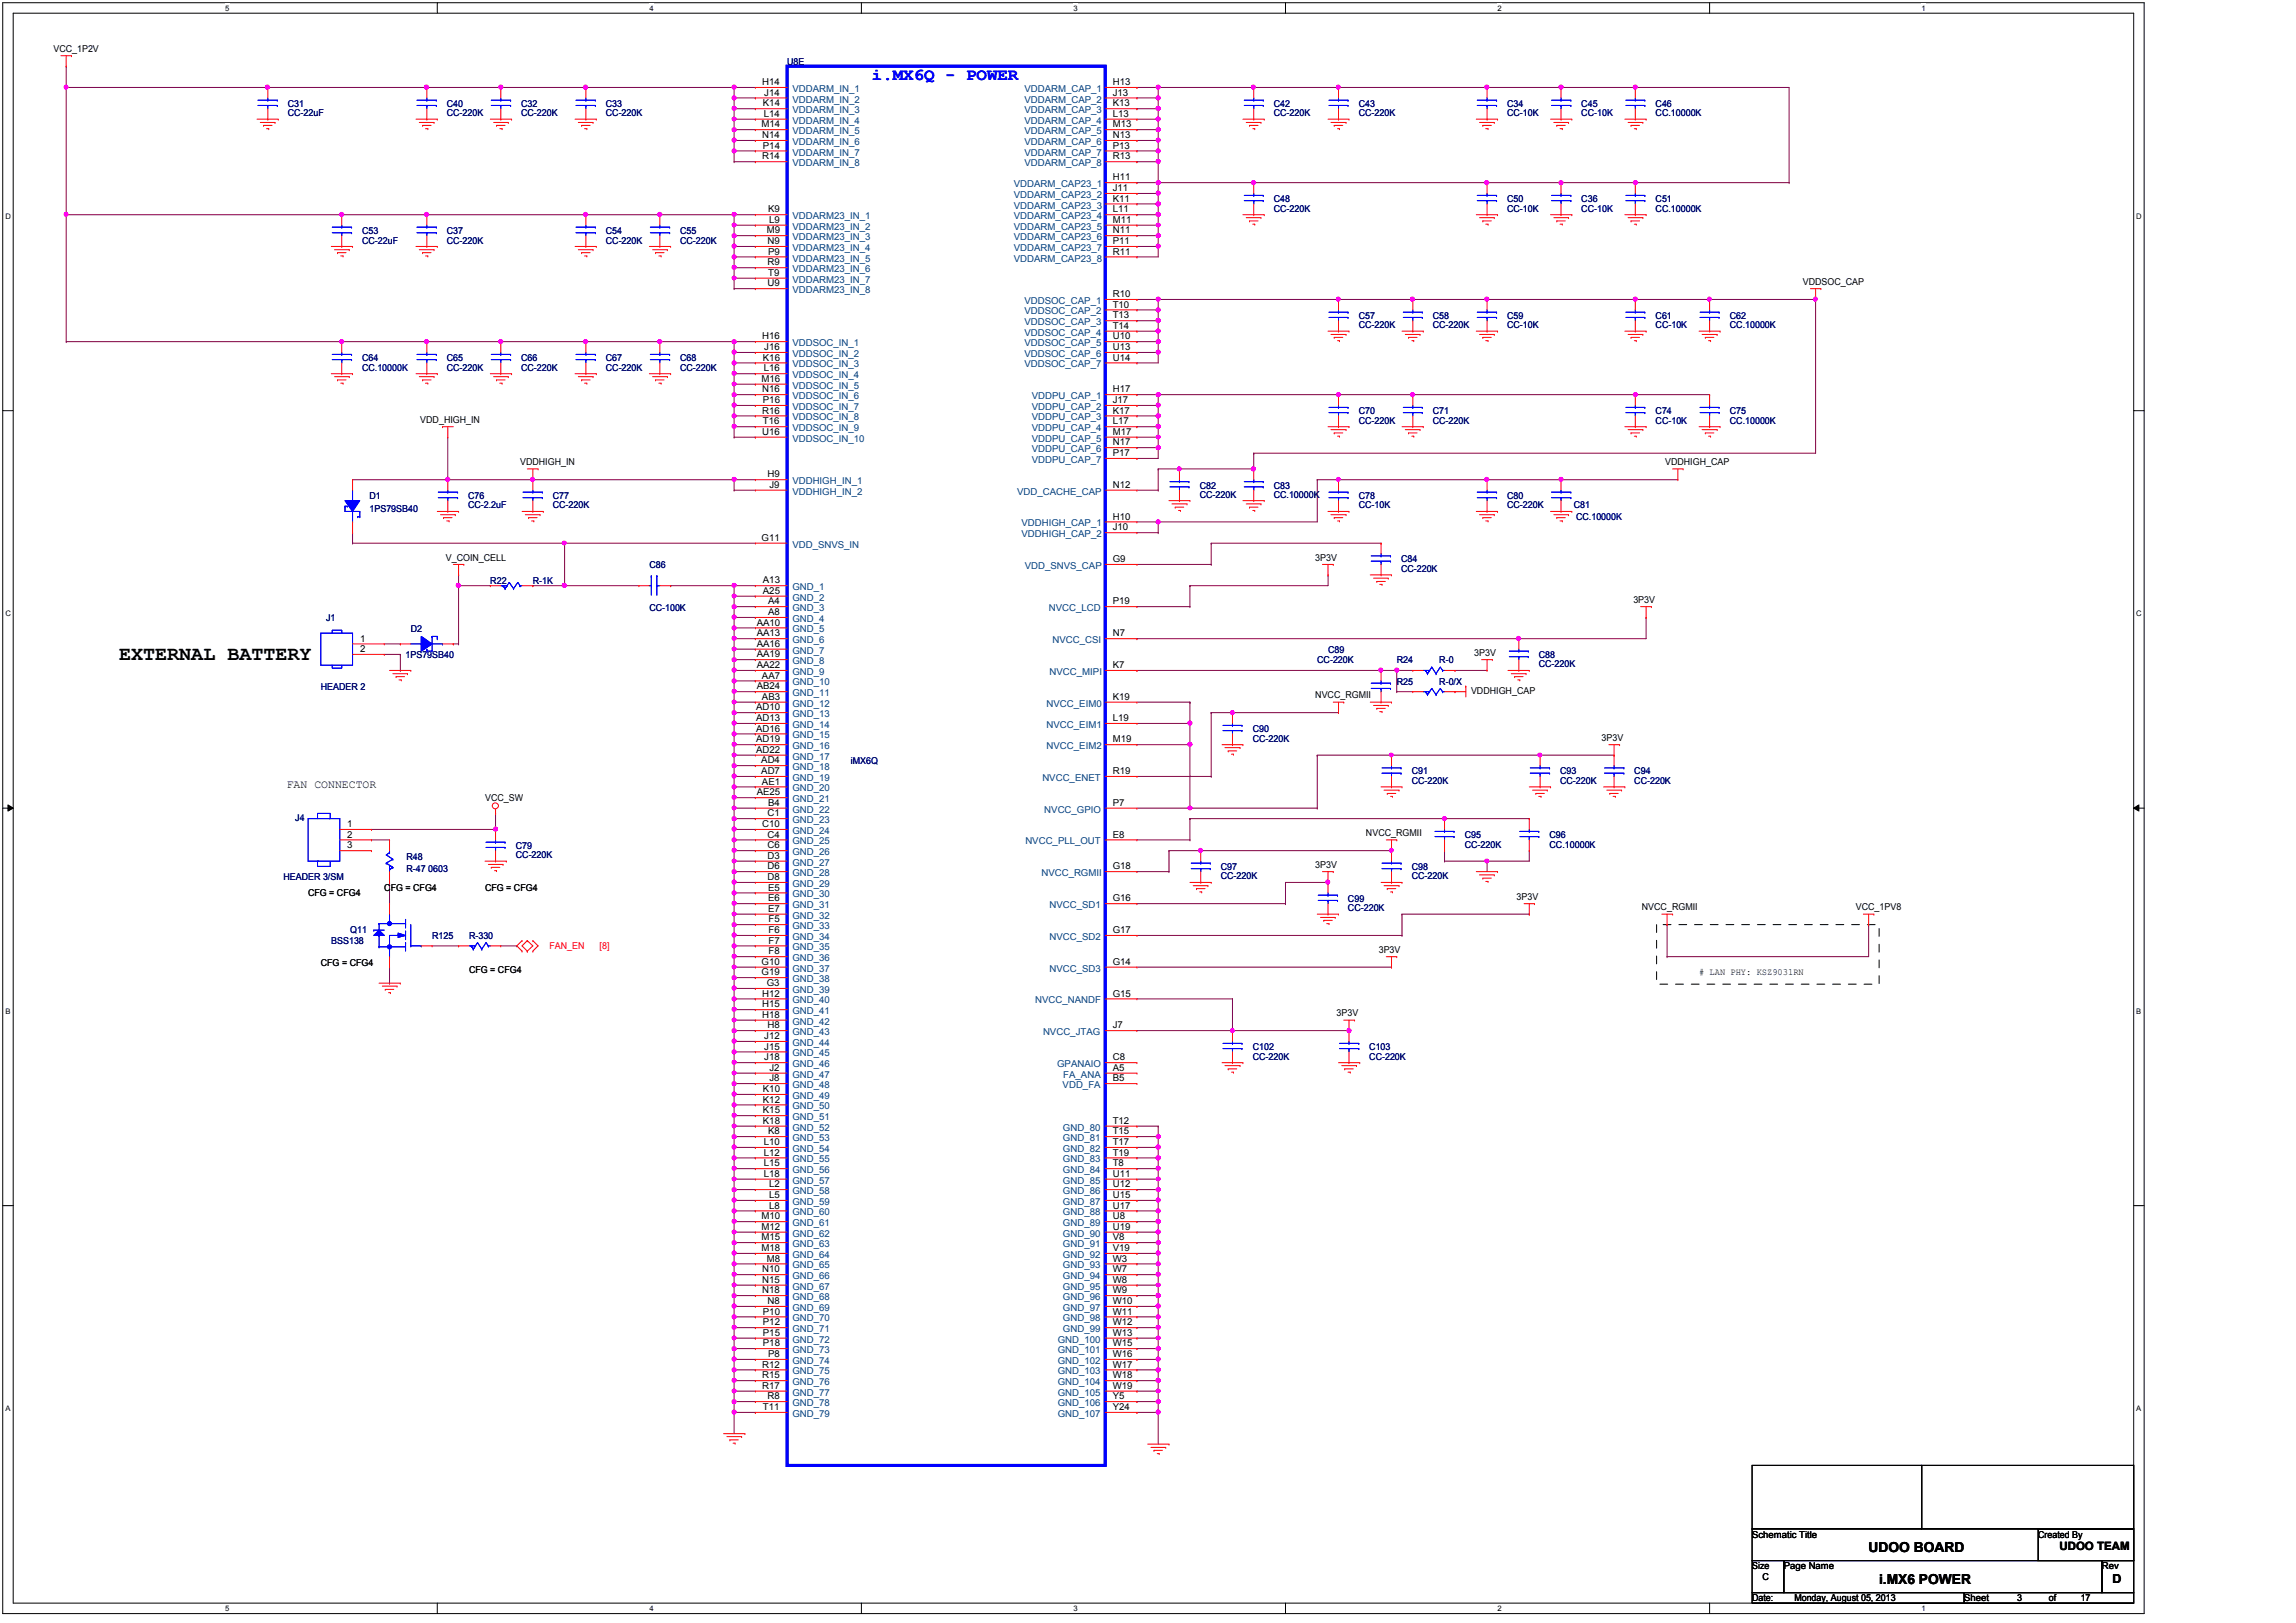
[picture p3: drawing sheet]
<svg xmlns="http://www.w3.org/2000/svg" width="297mm" height="210mm" viewBox="0 0 297 210" stroke-linecap="round" stroke-linejoin="round" font-family="sans-serif">
<defs><g id="words">
<text font-size="2.6" x="15.4" y="85.4">EXTERNAL BATTERY</text>
<text font-size="2.2" fill="#00f" x="112.8" y="10.3">i.MX6Q - POWER</text>
<g font-size="1.8">
<text x="241.7" y="200.9">UDOO BOARD</text>
<text x="243.1" y="205">i.MX6 POWER</text>
</g>
<text font-size="1.6" x="273.3" y="204.8">D</text>
<g font-size="1.5">
<text x="37.1" y="101.9">FAN CONNECTOR</text>
<text x="266.4" y="200.6">UDOO TEAM</text>
</g>
<g font-size="1.2">
<text x="6.9" y="6.7">VCC_1P2V</text>
<text x="98.6" y="11">H14</text>
<text x="143.9" y="11">H13</text>
<text x="98.5" y="16.5">M14</text>
<text x="98.6" y="17.9">N14</text>
<text x="98.7" y="13.8">K14</text>
<text x="98.8" y="15.1">L14</text>
<text x="98.9" y="12.4">J14</text>
<text x="143.9" y="12.4">J13</text>
<text x="143.9" y="13.8">K13</text>
<text x="143.9" y="15.1">L13</text>
<text x="143.9" y="16.5">M13</text>
<text x="143.9" y="17.9">N13</text>
<text x="98.6" y="20.6">R14</text>
<text x="98.7" y="19.2">P14</text>
<text x="143.9" y="19.2">P13</text>
<text x="143.9" y="20.6">R13</text>
<text x="143.9" y="23.3">H11</text>
<text x="99.4" y="27.5">K9</text>
<text x="99.5" y="28.8">L9</text>
<text x="143.9" y="24.7">J11</text>
<text x="143.9" y="26.1">K11</text>
<text x="143.9" y="27.5">L11</text>
<text x="143.9" y="28.8">M11</text>
<text x="99.2" y="30.2">M9</text>
<text x="99.3" y="31.6">N9</text>
<text x="99.3" y="34.3">R9</text>
<text x="99.4" y="32.9">P9</text>
<text x="99.4" y="35.7">T9</text>
<text x="143.9" y="30.2">N11</text>
<text x="143.9" y="31.6">P11</text>
<text x="143.9" y="32.9">R11</text>
<text x="99.3" y="37.1">U9</text>
<text x="143.9" y="38.4">R10</text>
<text x="143.9" y="39.8">T10</text>
<text x="143.9" y="41.2">T13</text>
<text x="233.2" y="36.9">VDDSOC_CAP</text>
<text x="98.6" y="43.9">H16</text>
<text x="98.7" y="46.7">K16</text>
<text x="98.9" y="45.3">J16</text>
<text x="143.9" y="42.6">T14</text>
<text x="143.9" y="43.9">U10</text>
<text x="143.9" y="45.3">U13</text>
<text x="143.9" y="46.7">U14</text>
<text x="98.5" y="49.4">M16</text>
<text x="98.6" y="50.8">N16</text>
<text x="98.6" y="53.5">R16</text>
<text x="98.7" y="52.2">P16</text>
<text x="98.8" y="48.1">L16</text>
<text x="143.9" y="50.8">H17</text>
<text x="143.9" y="52.2">J17</text>
<text x="143.9" y="53.5">K17</text>
<text x="54.4" y="54.7">VDD_HIGH_IN</text>
<text x="98.6" y="56.3">U16</text>
<text x="98.7" y="54.9">T16</text>
<text x="143.9" y="54.9">L17</text>
<text x="143.9" y="56.3">M17</text>
<text x="143.9" y="57.6">N17</text>
<text x="143.9" y="59">P17</text>
<text x="67.3" y="60.2">VDDHIGH_IN</text>
<text x="99.3" y="61.8">H9</text>
<text x="99.5" y="63.1">J9</text>
<text x="143.9" y="63.1">N12</text>
<text x="215.4" y="60.2">VDDHIGH_CAP</text>
<text x="98.5" y="70">G11</text>
<text x="143.9" y="67.2">H10</text>
<text x="143.9" y="68.6">J10</text>
<text x="57.7" y="72.5">V_COIN_CELL</text>
<text x="98.7" y="75.5">A13</text>
<text x="98.7" y="76.8">A25</text>
<text x="143.9" y="72.7">G9</text>
<text x="170.1" y="72.5">3P3V</text>
<text x="46.6" y="83">1</text>
<text x="97.9" y="80.9">AA10</text>
<text x="97.9" y="82.3">AA13</text>
<text x="97.9" y="83.7">AA16</text>
<text x="99.4" y="78.2">A4</text>
<text x="99.4" y="79.6">A8</text>
<text x="143.9" y="78.2">P19</text>
<text x="143.9" y="82.3">N7</text>
<text x="211.3" y="78">3P3V</text>
<text x="46.6" y="84.4">2</text>
<text x="97.9" y="85.1">AA19</text>
<text x="97.9" y="86.5">AA22</text>
<text x="97.9" y="89.2">AB24</text>
<text x="98.6" y="87.8">AA7</text>
<text x="143.9" y="86.5">K7</text>
<text x="190.3" y="89.8">VDDHIGH_CAP</text>
<text x="190.7" y="84.9">3P3V</text>
<text x="97.8" y="91.9">AD10</text>
<text x="97.8" y="93.3">AD13</text>
<text x="97.8" y="94.7">AD16</text>
<text x="98.6" y="90.6">AB3</text>
<text x="143.9" y="90.6">K19</text>
<text x="143.9" y="93.3">L19</text>
<text x="170.1" y="90.3">NVCC_RGMII</text>
<text x="207.2" y="95.8">3P3V</text>
<text x="97.8" y="96.1">AD19</text>
<text x="97.8" y="97.4">AD22</text>
<text x="98.5" y="98.8">AD4</text>
<text x="98.5" y="100.2">AD7</text>
<text x="98.6" y="101.5">AE1</text>
<text x="143.9" y="96.1">M19</text>
<text x="143.9" y="100.2">R19</text>
<text x="44.9" y="107">1</text>
<text x="62.7" y="103.6">VCC_SW</text>
<text x="97.9" y="102.9">AE25</text>
<text x="98.6" y="107">C10</text>
<text x="99.3" y="105.6">C1</text>
<text x="99.4" y="104.3">B4</text>
<text x="143.9" y="104.3">P7</text>
<text x="44.9" y="108.4">2</text>
<text x="44.9" y="109.8">3</text>
<text x="99.3" y="108.4">C4</text>
<text x="99.3" y="109.8">C6</text>
<text x="99.3" y="111.1">D3</text>
<text x="99.3" y="112.5">D6</text>
<text x="99.3" y="113.9">D8</text>
<text x="143.9" y="108.4">E8</text>
<text x="143.9" y="112.5">G18</text>
<text x="170.1" y="112.3">3P3V</text>
<text x="176.7" y="108.2">NVCC_RGMII</text>
<text x="39.8" y="115.9">CFG = CFG4</text>
<text x="49.7" y="115.3">CFG = CFG4</text>
<text x="62.7" y="115.3">CFG = CFG4</text>
<text x="99.4" y="115.2">E5</text>
<text x="99.4" y="116.6">E6</text>
<text x="99.4" y="118">E7</text>
<text x="99.4" y="119.3">F5</text>
<text x="143.9" y="116.6">G16</text>
<text x="196.2" y="116.4">3P3V</text>
<text x="212.4" y="117.8">NVCC_RGMII</text>
<text x="240.1" y="117.8">VCC_1PV8</text>
<text x="41.5" y="124.9">CFG = CFG4</text>
<text x="60.7" y="125.9">CFG = CFG4</text>
<text x="98.5" y="124.8">G10</text>
<text x="99.4" y="120.7">F6</text>
<text x="99.4" y="122.1">F7</text>
<text x="99.4" y="123.5">F8</text>
<text x="143.9" y="120.7">G17</text>
<text x="143.9" y="124.8">G14</text>
<text x="178.3" y="123.3">3P3V</text>
<text x="98.5" y="126.2">G19</text>
<text x="98.6" y="129">H12</text>
<text x="98.6" y="130.3">H15</text>
<text x="98.6" y="131.7">H18</text>
<text x="99.2" y="127.6">G3</text>
<text x="143.9" y="129">G15</text>
<text x="172.9" y="131.5">3P3V</text>
<text x="219.8" y="126.2"># LAN PHY: KSZ9031RN</text>
<text x="98.9" y="134.5">J12</text>
<text x="98.9" y="135.8">J15</text>
<text x="98.9" y="137.2">J18</text>
<text x="99.3" y="133.1">H8</text>
<text x="143.9" y="133.1">J7</text>
<text x="143.9" y="137.2">C8</text>
<text x="98.7" y="141.3">K10</text>
<text x="98.7" y="142.7">K12</text>
<text x="99.5" y="138.6">J2</text>
<text x="99.5" y="139.9">J8</text>
<text x="143.9" y="138.6">A5</text>
<text x="143.9" y="139.9">B5</text>
<text x="98.7" y="144.1">K15</text>
<text x="98.7" y="145.4">K18</text>
<text x="98.8" y="148.2">L10</text>
<text x="98.8" y="149.5">L12</text>
<text x="99.4" y="146.8">K8</text>
<text x="143.9" y="145.4">T12</text>
<text x="143.9" y="146.8">T15</text>
<text x="143.9" y="148.2">T17</text>
<text x="143.9" y="149.5">T19</text>
<text x="98.8" y="150.9">L15</text>
<text x="98.8" y="152.3">L18</text>
<text x="99.5" y="153.6">L2</text>
<text x="99.5" y="155">L5</text>
<text x="143.9" y="150.9">T8</text>
<text x="143.9" y="152.3">U11</text>
<text x="143.9" y="153.6">U12</text>
<text x="143.9" y="155">U15</text>
<text x="98.5" y="157.8">M10</text>
<text x="98.5" y="159.1">M12</text>
<text x="98.5" y="160.5">M15</text>
<text x="98.5" y="161.9">M18</text>
<text x="99.5" y="156.4">L8</text>
<text x="143.9" y="156.4">U17</text>
<text x="143.9" y="157.8">U8</text>
<text x="143.9" y="159.1">U19</text>
<text x="143.9" y="160.5">V8</text>
<text x="143.9" y="161.9">V19</text>
<text x="98.6" y="164.6">N10</text>
<text x="98.6" y="166">N15</text>
<text x="98.6" y="167.3">N18</text>
<text x="99.2" y="163.2">M8</text>
<text x="143.9" y="163.2">W3</text>
<text x="143.9" y="164.6">W7</text>
<text x="143.9" y="166">W8</text>
<text x="143.9" y="167.3">W9</text>
<text x="98.7" y="170.1">P10</text>
<text x="98.7" y="171.5">P12</text>
<text x="98.7" y="172.8">P15</text>
<text x="99.3" y="168.7">N8</text>
<text x="143.9" y="168.7">W10</text>
<text x="143.9" y="170.1">W11</text>
<text x="143.9" y="171.5">W12</text>
<text x="143.9" y="172.8">W13</text>
<text x="98.6" y="177">R12</text>
<text x="98.6" y="178.3">R15</text>
<text x="98.6" y="179.7">R17</text>
<text x="98.7" y="174.2">P18</text>
<text x="99.4" y="175.6">P8</text>
<text x="143.9" y="174.2">W15</text>
<text x="143.9" y="175.6">W16</text>
<text x="143.9" y="177">W17</text>
<text x="143.9" y="178.3">W18</text>
<text x="143.9" y="179.7">W19</text>
<text x="98.7" y="182.5">T11</text>
<text x="99.3" y="181.1">R8</text>
<text x="143.9" y="181.1">Y5</text>
<text x="143.9" y="182.5">Y24</text>
<text x="226.6" y="199">Schematic Title</text>
<text x="226.6" y="203.1">Size</text>
<text x="230.8" y="203.1">Page Name</text>
<text x="263.6" y="199">Created By</text>
<text x="271.9" y="203.1">Rev</text>
<text x="226.6" y="207.2">Date:</text>
<text x="228" y="204.5">C</text>
<text x="232.1" y="207.2">Monday, August 05, 2013</text>
<text x="254.1" y="207.2">Sheet</text>
<text x="260.9" y="207.2">3</text>
<text x="265" y="207.2">of</text>
<text x="269.1" y="207.2">17</text>
</g>
<g font-size="1.2" fill="#000080">
<text x="101.8" y="8.4">U8E</text>
<text x="37.2" y="13.8">C31</text>
<text x="37.2" y="15">CC-22uF</text>
<text x="57.8" y="13.8">C40</text>
<text x="57.8" y="15">CC-220K</text>
<text x="67.4" y="13.8">C32</text>
<text x="67.4" y="15">CC-220K</text>
<text x="78.4" y="13.8">C33</text>
<text x="78.4" y="15">CC-220K</text>
<text x="164.8" y="13.8">C42</text>
<text x="164.8" y="15">CC-220K</text>
<text x="175.8" y="13.8">C43</text>
<text x="175.8" y="15">CC-220K</text>
<text x="194.9" y="13.8">C34</text>
<text x="194.9" y="15">CC-10K</text>
<text x="204.6" y="13.8">C45</text>
<text x="204.6" y="15">CC-10K</text>
<text x="214.2" y="13.8">C46</text>
<text x="214.2" y="15">CC.10000K</text>
<text x="164.8" y="26.2">C48</text>
<text x="164.8" y="27.4">CC-220K</text>
<text x="194.9" y="26.2">C50</text>
<text x="194.9" y="27.4">CC-10K</text>
<text x="204.6" y="26.2">C36</text>
<text x="204.6" y="27.4">CC-10K</text>
<text x="214.2" y="26.2">C51</text>
<text x="214.2" y="27.4">CC.10000K</text>
<text x="46.8" y="30.3">C53</text>
<text x="46.8" y="31.5">CC-22uF</text>
<text x="57.8" y="30.3">C37</text>
<text x="57.8" y="31.5">CC-220K</text>
<text x="78.4" y="30.3">C54</text>
<text x="78.4" y="31.5">CC-220K</text>
<text x="88" y="30.3">C55</text>
<text x="88" y="31.5">CC-220K</text>
<text x="175.8" y="41.2">C57</text>
<text x="185.3" y="41.2">C58</text>
<text x="194.9" y="41.2">C59</text>
<text x="214.2" y="41.2">C61</text>
<text x="223.8" y="41.2">C62</text>
<text x="46.8" y="46.7">C64</text>
<text x="46.8" y="48">CC.10000K</text>
<text x="57.8" y="46.7">C65</text>
<text x="57.8" y="48">CC-220K</text>
<text x="67.4" y="46.7">C66</text>
<text x="67.4" y="48">CC-220K</text>
<text x="78.4" y="46.7">C67</text>
<text x="78.4" y="48">CC-220K</text>
<text x="88" y="46.7">C68</text>
<text x="88" y="48">CC-220K</text>
<text x="175.8" y="42.5">CC-220K</text>
<text x="185.3" y="42.5">CC-220K</text>
<text x="194.9" y="42.5">CC-10K</text>
<text x="214.2" y="42.5">CC-10K</text>
<text x="223.8" y="42.5">CC.10000K</text>
<text x="175.8" y="53.6">C70</text>
<text x="185.3" y="53.6">C71</text>
<text x="214.2" y="53.6">C74</text>
<text x="223.8" y="53.6">C75</text>
<text x="175.8" y="54.8">CC-220K</text>
<text x="185.3" y="54.8">CC-220K</text>
<text x="214.2" y="54.8">CC-10K</text>
<text x="223.8" y="54.8">CC.10000K</text>
<text x="47.8" y="64.6">D1</text>
<text x="60.5" y="64.6">C76</text>
<text x="60.5" y="65.8">CC-2.2uF</text>
<text x="71.5" y="64.6">C77</text>
<text x="71.5" y="65.8">CC-220K</text>
<text x="155.2" y="63.2">C82</text>
<text x="155.2" y="64.4">CC-220K</text>
<text x="164.8" y="63.2">C83</text>
<text x="164.8" y="64.4">CC.10000K</text>
<text x="175.8" y="64.6">C78</text>
<text x="175.8" y="65.8">CC-10K</text>
<text x="194.9" y="64.6">C80</text>
<text x="194.9" y="65.8">CC-220K</text>
<text x="203.6" y="65.7">C81</text>
<text x="47.8" y="66.2">1PS79SB40</text>
<text x="203.9" y="67.3">CC.10000K</text>
<text x="63.4" y="75.5">R22</text>
<text x="68.9" y="75.5">R-1K</text>
<text x="84" y="73.5">C86</text>
<text x="181.2" y="72.8">C84</text>
<text x="181.2" y="74">CC-220K</text>
<text x="42.2" y="80.4">J1</text>
<text x="53.1" y="81.7">D2</text>
<text x="84" y="79.1">CC-100K</text>
<text x="41.5" y="89.2">HEADER 2</text>
<text x="52.5" y="85.1">1PS79SB40</text>
<text x="170.4" y="85.8">CC-220K</text>
<text x="171.8" y="84.5">C89</text>
<text x="180.7" y="88.6">R25</text>
<text x="180.7" y="85.8">R24</text>
<text x="186.2" y="88.6">R-0/X</text>
<text x="186.2" y="85.8">R-0</text>
<text x="199" y="85.1">C88</text>
<text x="199" y="86.4">CC-220K</text>
<text x="162.1" y="94.7">C90</text>
<text x="162.1" y="96">CC-220K</text>
<text x="110.1" y="98.9">iMX6Q</text>
<text x="182.6" y="100.2">C91</text>
<text x="182.6" y="101.5">CC-220K</text>
<text x="201.8" y="100.2">C93</text>
<text x="201.8" y="101.5">CC-220K</text>
<text x="211.4" y="100.2">C94</text>
<text x="211.4" y="101.5">CC-220K</text>
<text x="38.2" y="106.3">J4</text>
<text x="36.7" y="113.9">HEADER 3/SM</text>
<text x="52.6" y="111.2">R48</text>
<text x="52.6" y="112.8">R-47 0603</text>
<text x="66.7" y="109.8">C79</text>
<text x="66.7" y="111">CC-220K</text>
<text x="157.9" y="112.6">C97</text>
<text x="157.9" y="113.8">CC-220K</text>
<text x="182.6" y="112.6">C98</text>
<text x="182.6" y="113.8">CC-220K</text>
<text x="189.5" y="108.5">C95</text>
<text x="189.5" y="109.7">CC-220K</text>
<text x="200.4" y="108.5">C96</text>
<text x="200.4" y="109.7">CC.10000K</text>
<text x="174.4" y="116.7">C99</text>
<text x="174.4" y="117.9">CC-220K</text>
<text x="42.9" y="122.2">BSS138</text>
<text x="45.3" y="120.8">Q11</text>
<text x="55.9" y="121.5">R125</text>
<text x="60.7" y="121.5">R-330</text>
<text x="162.1" y="135.9">C102</text>
<text x="162.1" y="137.1">CC-220K</text>
<text x="177.1" y="135.9">C103</text>
<text x="177.1" y="137.1">CC-220K</text>
</g>
<g font-size="1.2" fill="#004080">
<text x="102.5" y="11.9">VDDARM_IN_1</text>
<text x="132.5" y="11.9">VDDARM_CAP_1</text>
<text x="102.5" y="13.3">VDDARM_IN_2</text>
<text x="102.5" y="14.7">VDDARM_IN_3</text>
<text x="102.5" y="16">VDDARM_IN_4</text>
<text x="102.5" y="17.4">VDDARM_IN_5</text>
<text x="132.5" y="13.3">VDDARM_CAP_2</text>
<text x="132.5" y="14.7">VDDARM_CAP_3</text>
<text x="132.5" y="16">VDDARM_CAP_4</text>
<text x="132.5" y="17.4">VDDARM_CAP_5</text>
<text x="102.5" y="18.8">VDDARM_IN_6</text>
<text x="102.5" y="20.1">VDDARM_IN_7</text>
<text x="102.5" y="21.5">VDDARM_IN_8</text>
<text x="132.5" y="18.8">VDDARM_CAP_6</text>
<text x="132.5" y="20.1">VDDARM_CAP_7</text>
<text x="132.5" y="21.5">VDDARM_CAP_8</text>
<text x="102.5" y="28.4">VDDARM23_IN_1</text>
<text x="102.5" y="29.7">VDDARM23_IN_2</text>
<text x="131.2" y="24.2">VDDARM_CAP23_1</text>
<text x="131.2" y="25.6">VDDARM_CAP23_2</text>
<text x="131.2" y="27">VDDARM_CAP23_3</text>
<text x="131.2" y="28.4">VDDARM_CAP23_4</text>
<text x="131.2" y="29.7">VDDARM_CAP23_5</text>
<text x="102.5" y="31.1">VDDARM23_IN_3</text>
<text x="102.5" y="32.5">VDDARM23_IN_4</text>
<text x="102.5" y="33.8">VDDARM23_IN_5</text>
<text x="102.5" y="35.2">VDDARM23_IN_6</text>
<text x="131.2" y="31.1">VDDARM_CAP23_6</text>
<text x="131.2" y="32.5">VDDARM_CAP23_7</text>
<text x="131.2" y="33.8">VDDARM_CAP23_8</text>
<text x="102.5" y="36.6">VDDARM23_IN_7</text>
<text x="102.5" y="37.9">VDDARM23_IN_8</text>
<text x="132.5" y="39.3">VDDSOC_CAP_1</text>
<text x="132.5" y="40.7">VDDSOC_CAP_2</text>
<text x="102.5" y="44.8">VDDSOC_IN_1</text>
<text x="102.5" y="46.2">VDDSOC_IN_2</text>
<text x="102.5" y="47.6">VDDSOC_IN_3</text>
<text x="132.5" y="42.1">VDDSOC_CAP_3</text>
<text x="132.5" y="43.4">VDDSOC_CAP_4</text>
<text x="132.5" y="44.8">VDDSOC_CAP_5</text>
<text x="132.5" y="46.2">VDDSOC_CAP_6</text>
<text x="132.5" y="47.6">VDDSOC_CAP_7</text>
<text x="102.5" y="48.9">VDDSOC_IN_4</text>
<text x="102.5" y="50.3">VDDSOC_IN_5</text>
<text x="102.5" y="51.7">VDDSOC_IN_6</text>
<text x="102.5" y="53.1">VDDSOC_IN_7</text>
<text x="133.5" y="51.7">VDDPU_CAP_1</text>
<text x="133.5" y="53.1">VDDPU_CAP_2</text>
<text x="102.5" y="54.4">VDDSOC_IN_8</text>
<text x="102.5" y="55.8">VDDSOC_IN_9</text>
<text x="102.5" y="57.2">VDDSOC_IN_10</text>
<text x="133.5" y="54.4">VDDPU_CAP_3</text>
<text x="133.5" y="55.8">VDDPU_CAP_4</text>
<text x="133.5" y="57.2">VDDPU_CAP_5</text>
<text x="133.5" y="58.5">VDDPU_CAP_6</text>
<text x="133.5" y="59.9">VDDPU_CAP_7</text>
<text x="102.5" y="62.7">VDDHIGH_IN_1</text>
<text x="102.5" y="64">VDDHIGH_IN_2</text>
<text x="131.6" y="64">VDD_CACHE_CAP</text>
<text x="102.5" y="70.9">VDD_SNVS_IN</text>
<text x="132.1" y="68.1">VDDHIGH_CAP_1</text>
<text x="132.1" y="69.5">VDDHIGH_CAP_2</text>
<text x="102.5" y="76.4">GND_1</text>
<text x="102.5" y="77.7">GND_2</text>
<text x="132.5" y="73.6">VDD_SNVS_CAP</text>
<text x="102.5" y="79.1">GND_3</text>
<text x="102.5" y="80.5">GND_4</text>
<text x="102.5" y="81.8">GND_5</text>
<text x="102.5" y="83.2">GND_6</text>
<text x="135.7" y="79.1">NVCC_LCD</text>
<text x="136.1" y="83.2">NVCC_CSI</text>
<text x="102.5" y="84.6">GND_7</text>
<text x="102.5" y="85.9">GND_8</text>
<text x="102.5" y="87.3">GND_9</text>
<text x="102.5" y="88.7">GND_10</text>
<text x="135.8" y="87.3">NVCC_MIPI</text>
<text x="102.5" y="90.1">GND_11</text>
<text x="102.5" y="91.4">GND_12</text>
<text x="102.5" y="92.8">GND_13</text>
<text x="102.5" y="94.2">GND_14</text>
<text x="102.5" y="95.6">GND_15</text>
<text x="135.4" y="91.4">NVCC_EIM0</text>
<text x="135.4" y="94.2">NVCC_EIM1</text>
<text x="102.5" y="96.9">GND_16</text>
<text x="102.5" y="98.3">GND_17</text>
<text x="102.5" y="99.7">GND_18</text>
<text x="102.5" y="101.1">GND_19</text>
<text x="134.8" y="101.1">NVCC_ENET</text>
<text x="135.4" y="96.9">NVCC_EIM2</text>
<text x="102.5" y="102.4">GND_20</text>
<text x="102.5" y="103.8">GND_21</text>
<text x="102.5" y="105.2">GND_22</text>
<text x="102.5" y="106.5">GND_23</text>
<text x="102.5" y="107.9">GND_24</text>
<text x="135.1" y="105.2">NVCC_GPIO</text>
<text x="102.5" y="109.3">GND_25</text>
<text x="102.5" y="110.7">GND_26</text>
<text x="102.5" y="112">GND_27</text>
<text x="102.5" y="113.4">GND_28</text>
<text x="132.6" y="109.3">NVCC_PLL_OUT</text>
<text x="134.7" y="113.4">NVCC_RGMII</text>
<text x="102.5" y="114.8">GND_29</text>
<text x="102.5" y="116.1">GND_30</text>
<text x="102.5" y="117.5">GND_31</text>
<text x="102.5" y="118.9">GND_32</text>
<text x="135.8" y="117.5">NVCC_SD1</text>
<text x="102.5" y="120.2">GND_33</text>
<text x="102.5" y="121.6">GND_34</text>
<text x="102.5" y="123">GND_35</text>
<text x="102.5" y="124.4">GND_36</text>
<text x="102.5" y="125.7">GND_37</text>
<text x="135.8" y="121.6">NVCC_SD2</text>
<text x="135.8" y="125.7">NVCC_SD3</text>
<text x="102.5" y="127.1">GND_38</text>
<text x="102.5" y="128.5">GND_39</text>
<text x="102.5" y="129.8">GND_40</text>
<text x="102.5" y="131.2">GND_41</text>
<text x="133.9" y="129.8">NVCC_NANDF</text>
<text x="102.5" y="132.6">GND_42</text>
<text x="102.5" y="133.9">GND_43</text>
<text x="102.5" y="135.3">GND_44</text>
<text x="102.5" y="136.7">GND_45</text>
<text x="134.9" y="133.9">NVCC_JTAG</text>
<text x="102.5" y="138.1">GND_46</text>
<text x="102.5" y="139.4">GND_47</text>
<text x="102.5" y="140.8">GND_48</text>
<text x="102.5" y="142.2">GND_49</text>
<text x="102.5" y="143.6">GND_50</text>
<text x="136.7" y="138.1">GPANAIO</text>
<text x="137.5" y="140.8">VDD_FA</text>
<text x="137.5" y="139.4">FA_ANA</text>
<text x="102.5" y="145">GND_51</text>
<text x="102.5" y="146.3">GND_52</text>
<text x="102.5" y="147.7">GND_53</text>
<text x="102.5" y="149.1">GND_54</text>
<text x="137.5" y="146.3">GND_80</text>
<text x="137.5" y="147.7">GND_81</text>
<text x="137.5" y="149.1">GND_82</text>
<text x="102.5" y="150.4">GND_55</text>
<text x="102.5" y="151.8">GND_56</text>
<text x="102.5" y="153.2">GND_57</text>
<text x="102.5" y="154.5">GND_58</text>
<text x="102.5" y="155.9">GND_59</text>
<text x="137.5" y="150.4">GND_83</text>
<text x="137.5" y="151.8">GND_84</text>
<text x="137.5" y="153.2">GND_85</text>
<text x="137.5" y="154.5">GND_86</text>
<text x="137.5" y="155.9">GND_87</text>
<text x="102.5" y="157.3">GND_60</text>
<text x="102.5" y="158.7">GND_61</text>
<text x="102.5" y="160">GND_62</text>
<text x="102.5" y="161.4">GND_63</text>
<text x="137.5" y="157.3">GND_88</text>
<text x="137.5" y="158.7">GND_89</text>
<text x="137.5" y="160">GND_90</text>
<text x="137.5" y="161.4">GND_91</text>
<text x="102.5" y="162.8">GND_64</text>
<text x="102.5" y="164.1">GND_65</text>
<text x="102.5" y="165.5">GND_66</text>
<text x="102.5" y="166.9">GND_67</text>
<text x="137.5" y="162.8">GND_92</text>
<text x="137.5" y="164.1">GND_93</text>
<text x="137.5" y="165.5">GND_94</text>
<text x="137.5" y="166.9">GND_95</text>
<text x="102.5" y="168.2">GND_68</text>
<text x="102.5" y="169.6">GND_69</text>
<text x="102.5" y="171">GND_70</text>
<text x="102.5" y="172.4">GND_71</text>
<text x="102.5" y="173.7">GND_72</text>
<text x="136.8" y="173.7">GND_100</text>
<text x="137.5" y="168.2">GND_96</text>
<text x="137.5" y="169.6">GND_97</text>
<text x="137.5" y="171">GND_98</text>
<text x="137.5" y="172.4">GND_99</text>
<text x="102.5" y="175.1">GND_73</text>
<text x="102.5" y="176.5">GND_74</text>
<text x="102.5" y="177.8">GND_75</text>
<text x="102.5" y="179.2">GND_76</text>
<text x="136.8" y="175.1">GND_101</text>
<text x="136.8" y="176.5">GND_102</text>
<text x="136.8" y="177.8">GND_103</text>
<text x="136.8" y="179.2">GND_104</text>
<text x="102.5" y="180.6">GND_77</text>
<text x="102.5" y="181.9">GND_78</text>
<text x="102.5" y="183.3">GND_79</text>
<text x="136.8" y="180.6">GND_105</text>
<text x="136.8" y="181.9">GND_106</text>
<text x="136.8" y="183.3">GND_107</text>
</g>
<g font-size="1.2" fill="#f00">
<text x="71.1" y="122.9">FAN_EN</text>
<text x="77.6" y="122.9">[8]</text>
</g>
<g font-size="1">
<text x="29.1" y="1.4">5</text>
<text x="84" y="1.4">4</text>
<text x="138.9" y="1.4">3</text>
<text x="193.7" y="1.4">2</text>
<text x="248.6" y="1.4">1</text>
<text x=".7" y="28.3">D</text>
<text x="276.3" y="28.3">D</text>
<text x=".7" y="79.7">C</text>
<text x="276.3" y="79.7">C</text>
<text x=".7" y="131.2">B</text>
<text x="276.3" y="131.2">B</text>
<text x=".7" y="182.6">A</text>
<text x="276.3" y="182.6">A</text>
<text x="29.1" y="208.4">5</text>
<text x="84" y="208.4">4</text>
<text x="138.9" y="208.4">3</text>
<text x="193.7" y="208.4">2</text>
<text x="248.6" y="208.4">1</text>
</g>
</g></defs>
<path d="M.4 .4h277v208.4h-277zM1.7 1.7h274.3v205.7h-274.3z" fill="none" stroke="#000" stroke-width=".13"/>
<g fill="#fff">
<path d="M29.1 .5h.6v1.1h-.6z"/>
<path d="M29.1 207.6h.6v1.1h-.6z"/>
</g>
<path d="M56.6 .4v1.3M56.6 207.4v1.4" fill="none" stroke="#000" stroke-width=".13"/>
<g fill="#fff">
<path d="M84 .5h.5v1.1h-.5z"/>
<path d="M84 207.6h.5v1.1h-.5z"/>
</g>
<path d="M111.4 .4v1.3M111.4 207.4v1.4" fill="none" stroke="#000" stroke-width=".13"/>
<g fill="#fff">
<path d="M138.9 .5h.5v1.1h-.5z"/>
<path d="M138.9 207.6h.5v1.1h-.5z"/>
</g>
<path d="M166.3 .4v1.3M166.3 207.4v1.4" fill="none" stroke="#000" stroke-width=".13"/>
<g fill="#fff">
<path d="M193.7 .5h.6v1.1h-.6z"/>
<path d="M193.7 207.6h.6v1.1h-.6z"/>
</g>
<path d="M221.1 .4v1.3M221.1 207.4v1.4" fill="none" stroke="#000" stroke-width=".13"/>
<g fill="#fff">
<path d="M248.6 .5h.5v1.1h-.5z"/>
<path d="M248.6 207.6h.5v1.1h-.5z"/>
<path d="M.7 27.4h.7v1.1h-.7z"/>
<path d="M276.3 27.4h.8v1.1h-.8z"/>
<path d="M.7 78.8h.7v1.1h-.7z"/>
<path d="M276.3 78.8h.8v1.1h-.8z"/>
</g>
<path d="M.4 53.1h1.3M276 53.1h1.4" fill="none" stroke="#000" stroke-width=".13"/>
<g fill="#fff">
<path d="M.7 130.3h.6v1.1h-.6z"/>
<path d="M276.3 130.3h.7v1.1h-.7z"/>
</g>
<path d="M.4 104.6h1.3M1 104.1l.7 .5-.7 .3zM276 104.6l.7-.5v.8zM276 104.6h1.4" fill="none" stroke="#000" stroke-width=".13"/>
<path d="M1 104.1l.7 .5-.7 .3zM276 104.6l.7-.5v.8z" fill="#000"/>
<g fill="#fff">
<path d="M.7 181.7h.6v1.1h-.6z"/>
<path d="M276.3 181.7h.7v1.1h-.7z"/>
</g>
<path d="M.4 156h1.3M276 156h1.4" fill="none" stroke="#000" stroke-width=".13"/>
<path d="M214.3 119.6h28.8v7.7h-28.8z" fill="none" stroke="#000" stroke-width=".13" stroke-dasharray="1 1 1 1 1 1 1 1"/>
<path d="M95 75.8h.1M95 77.1h.1M95 78.5h.1M95 75.8h2.7M95 75.8v2.7M95 77.1h2.7M97.7 77.1h.1" fill="none" stroke="#800040" stroke-width=".13"/>
<circle cx="95" cy="77.1" r=".25" fill="#f0f"/>
<circle cx="95" cy="77.1" r=".25" fill="none" stroke="#f0f" stroke-width=".13"/>
<path d="M95 79.9h.1M97.7 78.5h.1M97.7 78.5h-2.7v1.4" fill="none" stroke="#800040" stroke-width=".13"/>
<circle cx="95" cy="78.5" r=".26" fill="#f0f"/>
<circle cx="95" cy="78.5" r=".26" fill="none" stroke="#f0f" stroke-width=".13"/>
<circle cx="95" cy="79.8" r=".26" fill="#f0f"/>
<circle cx="95" cy="79.8" r=".26" fill="none" stroke="#f0f" stroke-width=".13"/>
<path d="M95 79.9h2.7M97.7 79.9h.1M95 81.2h.1M95 82.6h.1M95 81.2h2.7M95 81.2v1.4" fill="none" stroke="#800040" stroke-width=".13"/>
<circle cx="95" cy="81.2" r=".26" fill="#f0f"/>
<circle cx="95" cy="81.2" r=".26" fill="none" stroke="#f0f" stroke-width=".13"/>
<path d="M95 84h.1M97.7 82.6h.1M97.7 82.6h-2.7v1.4" fill="none" stroke="#800040" stroke-width=".13"/>
<circle cx="95" cy="82.6" r=".26" fill="#f0f"/>
<circle cx="95" cy="82.6" r=".26" fill="none" stroke="#f0f" stroke-width=".13"/>
<path d="M95 85.4h.1M97.7 84h.1M97.7 84h-2.7v1.4" fill="none" stroke="#800040" stroke-width=".13"/>
<circle cx="95" cy="84" r=".25" fill="#f0f"/>
<circle cx="95" cy="84" r=".25" fill="none" stroke="#f0f" stroke-width=".13"/>
<circle cx="95" cy="85.4" r=".26" fill="#f0f"/>
<circle cx="95" cy="85.4" r=".26" fill="none" stroke="#f0f" stroke-width=".13"/>
<path d="M95 79.9h.1M95 79.9v1.3M95 85.4h.1M95 90.9h.1M95 86.7h.1M95 85.4h2.7M95 85.4v1.3M95 90.9v1.3M95 86.7h2.7M97.7 85.4h.1" fill="none" stroke="#800040" stroke-width=".13"/>
<circle cx="95" cy="86.7" r=".26" fill="#f0f"/>
<circle cx="95" cy="86.7" r=".26" fill="none" stroke="#f0f" stroke-width=".13"/>
<path d="M95 96.4h.1M95 88.1h.1M95 89.5h.1M95 86.7v2.8M95 96.4v1.3M95 88.1h2.7M97.7 88.1h.1" fill="none" stroke="#800040" stroke-width=".13"/>
<circle cx="95" cy="88.1" r=".26" fill="#f0f"/>
<circle cx="95" cy="88.1" r=".26" fill="none" stroke="#f0f" stroke-width=".13"/>
<path d="M95 90.9h.1M97.7 89.5h.1M97.7 89.5h-2.7v1.4" fill="none" stroke="#800040" stroke-width=".13"/>
<circle cx="95" cy="89.5" r=".26" fill="#f0f"/>
<circle cx="95" cy="89.5" r=".26" fill="none" stroke="#f0f" stroke-width=".13"/>
<circle cx="95" cy="90.8" r=".25" fill="#f0f"/>
<circle cx="95" cy="90.8" r=".25" fill="none" stroke="#f0f" stroke-width=".13"/>
<path d="M95 92.2h.1M95 93.6h.1M95 90.9h2.7M95 92.2h2.7M95 92.2v1.4M97.7 90.9h.1" fill="none" stroke="#800040" stroke-width=".13"/>
<circle cx="95" cy="92.2" r=".26" fill="#f0f"/>
<circle cx="95" cy="92.2" r=".26" fill="none" stroke="#f0f" stroke-width=".13"/>
<path d="M95 95h.1M97.7 93.6h.1M97.7 93.6h-2.7v1.4" fill="none" stroke="#800040" stroke-width=".13"/>
<circle cx="95" cy="93.6" r=".26" fill="#f0f"/>
<circle cx="95" cy="93.6" r=".26" fill="none" stroke="#f0f" stroke-width=".13"/>
<path d="M95 96.4h.1M97.7 95h.1M97.7 95h-2.7v1.4" fill="none" stroke="#800040" stroke-width=".13"/>
<circle cx="95" cy="95" r=".26" fill="#f0f"/>
<circle cx="95" cy="95" r=".26" fill="none" stroke="#f0f" stroke-width=".13"/>
<circle cx="95" cy="96.3" r=".26" fill="#f0f"/>
<circle cx="95" cy="96.3" r=".26" fill="none" stroke="#f0f" stroke-width=".13"/>
<path d="M95 97.7h.1M95 96.4h2.7M95 97.7h2.7M97.7 96.4h.1M95 101.8h.1M95 107.3h.1M95 101.8v1.4M95 107.3v1.4" fill="none" stroke="#800040" stroke-width=".13"/>
<circle cx="95" cy="108.7" r=".26" fill="#f0f"/>
<circle cx="95" cy="108.7" r=".26" fill="none" stroke="#f0f" stroke-width=".13"/>
<path d="M95 99.1h.1M95 97.7v1.4" fill="none" stroke="#800040" stroke-width=".13"/>
<circle cx="95" cy="97.7" r=".25" fill="#f0f"/>
<circle cx="95" cy="97.7" r=".25" fill="none" stroke="#f0f" stroke-width=".13"/>
<path d="M97.7 99.1h.1M97.7 99.1h-2.7v1.4M95 100.5h.1" fill="none" stroke="#800040" stroke-width=".13"/>
<circle cx="95" cy="99.1" r=".26" fill="#f0f"/>
<circle cx="95" cy="99.1" r=".26" fill="none" stroke="#f0f" stroke-width=".13"/>
<path d="M95 101.8h.1M97.7 100.5h.1M97.7 100.5h-2.7v1.3" fill="none" stroke="#800040" stroke-width=".13"/>
<circle cx="95" cy="100.4" r=".26" fill="#f0f"/>
<circle cx="95" cy="100.4" r=".26" fill="none" stroke="#f0f" stroke-width=".13"/>
<circle cx="95" cy="101.8" r=".26" fill="#f0f"/>
<circle cx="95" cy="101.8" r=".26" fill="none" stroke="#f0f" stroke-width=".13"/>
<path d="M95 103.2h.1M95 104.6h.1M95 101.8h2.7M95 103.2h2.7M95 103.2v1.4M97.7 101.8h.1" fill="none" stroke="#800040" stroke-width=".13"/>
<circle cx="95" cy="103.2" r=".26" fill="#f0f"/>
<circle cx="95" cy="103.2" r=".26" fill="none" stroke="#f0f" stroke-width=".13"/>
<path d="M95 105.9h.1M97.7 104.6h.1M97.7 104.6h-2.7v1.3" fill="none" stroke="#800040" stroke-width=".13"/>
<circle cx="95" cy="104.5" r=".25" fill="#f0f"/>
<circle cx="95" cy="104.5" r=".25" fill="none" stroke="#f0f" stroke-width=".13"/>
<path d="M95 107.3h.1M97.7 105.9h.1M97.7 105.9h-2.7v1.4" fill="none" stroke="#800040" stroke-width=".13"/>
<circle cx="95" cy="105.9" r=".26" fill="#f0f"/>
<circle cx="95" cy="105.9" r=".26" fill="none" stroke="#f0f" stroke-width=".13"/>
<circle cx="95" cy="107.3" r=".26" fill="#f0f"/>
<circle cx="95" cy="107.3" r=".26" fill="none" stroke="#f0f" stroke-width=".13"/>
<path d="M95 112.8h.1M95 108.7h.1M95 118.3h.1M95 107.3h2.7M95 112.8v1.4M95 118.3v1.3M95 108.7h2.7M97.7 107.3h.1" fill="none" stroke="#800040" stroke-width=".13"/>
<circle cx="95" cy="119.6" r=".26" fill="#f0f"/>
<circle cx="95" cy="119.6" r=".26" fill="none" stroke="#f0f" stroke-width=".13"/>
<path d="M95 110.1h.1M95 111.4h.1M95 108.7v2.7M95 110.1h2.7M97.7 110.1h.1" fill="none" stroke="#800040" stroke-width=".13"/>
<circle cx="95" cy="110" r=".26" fill="#f0f"/>
<circle cx="95" cy="110" r=".26" fill="none" stroke="#f0f" stroke-width=".13"/>
<path d="M95 112.8h.1M97.7 111.4h.1M97.7 111.4h-2.7v1.4" fill="none" stroke="#800040" stroke-width=".13"/>
<circle cx="95" cy="111.4" r=".25" fill="#f0f"/>
<circle cx="95" cy="111.4" r=".25" fill="none" stroke="#f0f" stroke-width=".13"/>
<circle cx="95" cy="112.8" r=".26" fill="#f0f"/>
<circle cx="95" cy="112.8" r=".26" fill="none" stroke="#f0f" stroke-width=".13"/>
<path d="M95 114.2h.1M95 115.5h.1M95 112.8h2.7M95 114.2h2.7M95 114.2v1.3M97.7 112.8h.1" fill="none" stroke="#800040" stroke-width=".13"/>
<circle cx="95" cy="114.1" r=".26" fill="#f0f"/>
<circle cx="95" cy="114.1" r=".26" fill="none" stroke="#f0f" stroke-width=".13"/>
<path d="M95 116.9h.1M97.7 115.5h.1M97.7 115.5h-2.7v1.4" fill="none" stroke="#800040" stroke-width=".13"/>
<circle cx="95" cy="115.5" r=".26" fill="#f0f"/>
<circle cx="95" cy="115.5" r=".26" fill="none" stroke="#f0f" stroke-width=".13"/>
<path d="M95 118.3h.1M97.7 116.9h.1M97.7 116.9h-2.7v1.4" fill="none" stroke="#800040" stroke-width=".13"/>
<circle cx="95" cy="116.9" r=".26" fill="#f0f"/>
<circle cx="95" cy="116.9" r=".26" fill="none" stroke="#f0f" stroke-width=".13"/>
<circle cx="95" cy="118.3" r=".25" fill="#f0f"/>
<circle cx="95" cy="118.3" r=".25" fill="none" stroke="#f0f" stroke-width=".13"/>
<g fill="none" stroke="#800040" stroke-width=".13">
<path d="M95 119.6h.1M95 118.3h2.7M95 119.6v2.8M95 119.6h2.7M97.7 118.3h.1M95 123.8h.1M95 129.2h.1M95 121h.1M95 122.4h.1M95 123.8v1.3M95 129.2v1.4M95 121h2.7"/>
<path d="M97.7 121h.1"/>
</g>
<circle cx="95" cy="121" r=".26" fill="#f0f"/>
<circle cx="95" cy="121" r=".26" fill="none" stroke="#f0f" stroke-width=".13"/>
<path d="M95 123.8h.1M97.7 122.4h.1M97.7 122.4h-2.7v1.4" fill="none" stroke="#800040" stroke-width=".13"/>
<circle cx="95" cy="122.4" r=".26" fill="#f0f"/>
<circle cx="95" cy="122.4" r=".26" fill="none" stroke="#f0f" stroke-width=".13"/>
<circle cx="95" cy="123.7" r=".26" fill="#f0f"/>
<circle cx="95" cy="123.7" r=".26" fill="none" stroke="#f0f" stroke-width=".13"/>
<path d="M95 125.1h.1M95 126.5h.1M95 123.8h2.7M95 125.1h2.7M95 125.1v1.4M97.7 123.8h.1" fill="none" stroke="#800040" stroke-width=".13"/>
<circle cx="95" cy="125.1" r=".25" fill="#f0f"/>
<circle cx="95" cy="125.1" r=".25" fill="none" stroke="#f0f" stroke-width=".13"/>
<path d="M95 127.9h.1M97.7 126.5h.1M97.7 126.5h-2.7v1.4" fill="none" stroke="#800040" stroke-width=".13"/>
<circle cx="95" cy="126.5" r=".26" fill="#f0f"/>
<circle cx="95" cy="126.5" r=".26" fill="none" stroke="#f0f" stroke-width=".13"/>
<path d="M95 129.2h.1M97.7 127.9h.1M97.7 127.9h-2.7v1.3" fill="none" stroke="#800040" stroke-width=".13"/>
<circle cx="95" cy="127.9" r=".26" fill="#f0f"/>
<circle cx="95" cy="127.9" r=".26" fill="none" stroke="#f0f" stroke-width=".13"/>
<circle cx="95" cy="129.2" r=".26" fill="#f0f"/>
<circle cx="95" cy="129.2" r=".26" fill="none" stroke="#f0f" stroke-width=".13"/>
<path d="M95 134.7h.1M95 130.6h.1M95 132h.1M95 129.2h2.7M95 130.6v1.4M95 134.7v1.4M95 130.6h2.7M97.7 129.2h.1M95 140.2h.1M95 140.2v1.4" fill="none" stroke="#800040" stroke-width=".13"/>
<circle cx="95" cy="130.6" r=".26" fill="#f0f"/>
<circle cx="95" cy="130.6" r=".26" fill="none" stroke="#f0f" stroke-width=".13"/>
<path d="M95 133.4h.1M97.7 132h.1M97.7 132h-2.7v1.4" fill="none" stroke="#800040" stroke-width=".13"/>
<circle cx="95" cy="132" r=".25" fill="#f0f"/>
<circle cx="95" cy="132" r=".25" fill="none" stroke="#f0f" stroke-width=".13"/>
<path d="M95 134.7h.1M97.7 133.4h.1M97.7 133.4h-2.7v1.3" fill="none" stroke="#800040" stroke-width=".13"/>
<circle cx="95" cy="133.4" r=".26" fill="#f0f"/>
<circle cx="95" cy="133.4" r=".26" fill="none" stroke="#f0f" stroke-width=".13"/>
<circle cx="95" cy="134.7" r=".26" fill="#f0f"/>
<circle cx="95" cy="134.7" r=".26" fill="none" stroke="#f0f" stroke-width=".13"/>
<path d="M95 136.1h.1M95 137.5h.1M95 134.7h2.7M95 136.1h2.7M95 136.1v1.4M97.7 134.7h.1" fill="none" stroke="#800040" stroke-width=".13"/>
<circle cx="95" cy="136.1" r=".26" fill="#f0f"/>
<circle cx="95" cy="136.1" r=".26" fill="none" stroke="#f0f" stroke-width=".13"/>
<path d="M95 138.9h.1M97.7 137.5h.1M97.7 137.5h-2.7v1.4" fill="none" stroke="#800040" stroke-width=".13"/>
<circle cx="95" cy="137.5" r=".26" fill="#f0f"/>
<circle cx="95" cy="137.5" r=".26" fill="none" stroke="#f0f" stroke-width=".13"/>
<path d="M97.7 138.9h.1M97.7 138.9h-2.7v1.3M95 140.2h.1" fill="none" stroke="#800040" stroke-width=".13"/>
<circle cx="95" cy="138.8" r=".25" fill="#f0f"/>
<circle cx="95" cy="138.8" r=".25" fill="none" stroke="#f0f" stroke-width=".13"/>
<circle cx="95" cy="140.2" r=".26" fill="#f0f"/>
<circle cx="95" cy="140.2" r=".26" fill="none" stroke="#f0f" stroke-width=".13"/>
<path d="M95 145.7h.1M95 141.6h.1M95 140.2h2.7M95 145.7v1.4M95 141.6h2.7M97.7 140.2h.1" fill="none" stroke="#800040" stroke-width=".13"/>
<circle cx="95" cy="141.6" r=".26" fill="#f0f"/>
<circle cx="95" cy="141.6" r=".26" fill="none" stroke="#f0f" stroke-width=".13"/>
<path d="M95 151.2h.1M95 143h.1M95 144.4h.1M95 141.6v2.8M95 151.2v1.4M95 143h2.7M97.7 143h.1" fill="none" stroke="#800040" stroke-width=".13"/>
<circle cx="95" cy="143" r=".26" fill="#f0f"/>
<circle cx="95" cy="143" r=".26" fill="none" stroke="#f0f" stroke-width=".13"/>
<path d="M95 145.7h.1M97.7 144.4h.1M97.7 144.4h-2.7v1.3" fill="none" stroke="#800040" stroke-width=".13"/>
<circle cx="95" cy="144.3" r=".26" fill="#f0f"/>
<circle cx="95" cy="144.3" r=".26" fill="none" stroke="#f0f" stroke-width=".13"/>
<circle cx="95" cy="145.7" r=".25" fill="#f0f"/>
<circle cx="95" cy="145.7" r=".25" fill="none" stroke="#f0f" stroke-width=".13"/>
<path d="M95 147.1h.1M95 148.5h.1M95 145.7h2.7M95 147.1h2.7M95 147.1v1.4M97.7 145.7h.1" fill="none" stroke="#800040" stroke-width=".13"/>
<circle cx="95" cy="147.1" r=".26" fill="#f0f"/>
<circle cx="95" cy="147.1" r=".26" fill="none" stroke="#f0f" stroke-width=".13"/>
<path d="M95 149.8h.1M97.7 148.5h.1M97.7 148.5h-2.7v1.3" fill="none" stroke="#800040" stroke-width=".13"/>
<circle cx="95" cy="148.4" r=".26" fill="#f0f"/>
<circle cx="95" cy="148.4" r=".26" fill="none" stroke="#f0f" stroke-width=".13"/>
<path d="M95 151.2h.1M97.7 149.8h.1M97.7 149.8h-2.7v1.4" fill="none" stroke="#800040" stroke-width=".13"/>
<circle cx="95" cy="149.8" r=".26" fill="#f0f"/>
<circle cx="95" cy="149.8" r=".26" fill="none" stroke="#f0f" stroke-width=".13"/>
<circle cx="95" cy="151.2" r=".26" fill="#f0f"/>
<circle cx="95" cy="151.2" r=".26" fill="none" stroke="#f0f" stroke-width=".13"/>
<path d="M95 156.7h.1M95 152.6h.1M95 153.9h.1M95 151.2h2.7M95 152.6v1.3M95 156.7v1.4M95 152.6h2.7M97.7 151.2h.1M95 162.2h.1M95 162.2v1.3" fill="none" stroke="#800040" stroke-width=".13"/>
<circle cx="95" cy="152.5" r=".25" fill="#f0f"/>
<circle cx="95" cy="152.5" r=".25" fill="none" stroke="#f0f" stroke-width=".13"/>
<path d="M95 155.3h.1M97.7 153.9h.1M97.7 153.9h-2.7v1.4" fill="none" stroke="#800040" stroke-width=".13"/>
<circle cx="95" cy="153.9" r=".26" fill="#f0f"/>
<circle cx="95" cy="153.9" r=".26" fill="none" stroke="#f0f" stroke-width=".13"/>
<path d="M95 156.7h.1M97.7 155.3h.1M97.7 155.3h-2.7v1.4" fill="none" stroke="#800040" stroke-width=".13"/>
<circle cx="95" cy="155.3" r=".26" fill="#f0f"/>
<circle cx="95" cy="155.3" r=".26" fill="none" stroke="#f0f" stroke-width=".13"/>
<circle cx="95" cy="156.7" r=".26" fill="#f0f"/>
<circle cx="95" cy="156.7" r=".26" fill="none" stroke="#f0f" stroke-width=".13"/>
<path d="M95 158.1h.1M95 159.4h.1M95 156.7h2.7M95 158.1h2.7M95 158.1v1.3M97.7 156.7h.1" fill="none" stroke="#800040" stroke-width=".13"/>
<circle cx="95" cy="158" r=".26" fill="#f0f"/>
<circle cx="95" cy="158" r=".26" fill="none" stroke="#f0f" stroke-width=".13"/>
<path d="M97.7 159.4h.1M97.7 159.4h-2.7v1.4M95 160.8h.1" fill="none" stroke="#800040" stroke-width=".13"/>
<circle cx="95" cy="159.4" r=".25" fill="#f0f"/>
<circle cx="95" cy="159.4" r=".25" fill="none" stroke="#f0f" stroke-width=".13"/>
<path d="M95 162.2h.1M97.7 160.8h.1M97.7 160.8h-2.7v1.4" fill="none" stroke="#800040" stroke-width=".13"/>
<circle cx="95" cy="160.8" r=".26" fill="#f0f"/>
<circle cx="95" cy="160.8" r=".26" fill="none" stroke="#f0f" stroke-width=".13"/>
<circle cx="95" cy="162.1" r=".26" fill="#f0f"/>
<circle cx="95" cy="162.1" r=".26" fill="none" stroke="#f0f" stroke-width=".13"/>
<path d="M95 167.6h.1M95 163.5h.1M95 162.2h2.7M95 167.6v1.4M95 163.5h2.7M97.7 162.2h.1" fill="none" stroke="#800040" stroke-width=".13"/>
<circle cx="95" cy="163.5" r=".26" fill="#f0f"/>
<circle cx="95" cy="163.5" r=".26" fill="none" stroke="#f0f" stroke-width=".13"/>
<path d="M95 173.1h.1M95 164.9h.1M95 166.3h.1M95 163.5v2.8M95 173.1v1.4M95 164.9h2.7M97.7 164.9h.1" fill="none" stroke="#800040" stroke-width=".13"/>
<circle cx="95" cy="164.9" r=".26" fill="#f0f"/>
<circle cx="95" cy="164.9" r=".26" fill="none" stroke="#f0f" stroke-width=".13"/>
<path d="M95 167.6h.1M97.7 166.3h.1M97.7 166.3h-2.7v1.3" fill="none" stroke="#800040" stroke-width=".13"/>
<circle cx="95" cy="166.3" r=".25" fill="#f0f"/>
<circle cx="95" cy="166.3" r=".25" fill="none" stroke="#f0f" stroke-width=".13"/>
<circle cx="95" cy="167.6" r=".26" fill="#f0f"/>
<circle cx="95" cy="167.6" r=".26" fill="none" stroke="#f0f" stroke-width=".13"/>
<path d="M95 169h.1M95 170.4h.1M95 167.6h2.7M95 169h2.7M95 169v1.4M97.7 167.6h.1" fill="none" stroke="#800040" stroke-width=".13"/>
<circle cx="95" cy="169" r=".26" fill="#f0f"/>
<circle cx="95" cy="169" r=".26" fill="none" stroke="#f0f" stroke-width=".13"/>
<path d="M95 171.8h.1M97.7 170.4h.1M97.7 170.4h-2.7v1.4" fill="none" stroke="#800040" stroke-width=".13"/>
<circle cx="95" cy="170.4" r=".26" fill="#f0f"/>
<circle cx="95" cy="170.4" r=".26" fill="none" stroke="#f0f" stroke-width=".13"/>
<path d="M95 173.1h.1M97.7 171.8h.1M97.7 171.8h-2.7v1.3" fill="none" stroke="#800040" stroke-width=".13"/>
<circle cx="95" cy="171.7" r=".26" fill="#f0f"/>
<circle cx="95" cy="171.7" r=".26" fill="none" stroke="#f0f" stroke-width=".13"/>
<circle cx="95" cy="173.1" r=".25" fill="#f0f"/>
<circle cx="95" cy="173.1" r=".25" fill="none" stroke="#f0f" stroke-width=".13"/>
<path d="M95 178.6h.1M95 174.5h.1M95 173.1h2.7M95 178.6v1.4M95 174.5h2.7M97.7 173.1h.1" fill="none" stroke="#800040" stroke-width=".13"/>
<circle cx="95" cy="174.5" r=".26" fill="#f0f"/>
<circle cx="95" cy="174.5" r=".26" fill="none" stroke="#f0f" stroke-width=".13"/>
<path d="M95 182.8h.1M95 182.8v2.7" fill="none" stroke="#800040" stroke-width=".13"/>
<circle cx="95" cy="182.7" r=".26" fill="#f0f"/>
<circle cx="95" cy="182.7" r=".26" fill="none" stroke="#f0f" stroke-width=".13"/>
<path d="M95 175.9h.1M95 177.2h.1M95 174.5v2.7M95 175.9h2.7M97.7 175.9h.1" fill="none" stroke="#800040" stroke-width=".13"/>
<circle cx="95" cy="175.9" r=".26" fill="#f0f"/>
<circle cx="95" cy="175.9" r=".26" fill="none" stroke="#f0f" stroke-width=".13"/>
<path d="M95 178.6h.1M97.7 177.2h.1M97.7 177.2h-2.7v1.4" fill="none" stroke="#800040" stroke-width=".13"/>
<circle cx="95" cy="177.3" r=".26" fill="#f0f"/>
<circle cx="95" cy="177.3" r=".26" fill="none" stroke="#f0f" stroke-width=".13"/>
<circle cx="95" cy="178.6" r=".26" fill="#f0f"/>
<circle cx="95" cy="178.6" r=".26" fill="none" stroke="#f0f" stroke-width=".13"/>
<path d="M95 178.6h2.7M97.7 178.6h.1M95 180h.1M95 181.4h.1M95 180h2.7M95 180v1.4" fill="none" stroke="#800040" stroke-width=".13"/>
<circle cx="95" cy="180" r=".25" fill="#f0f"/>
<circle cx="95" cy="180" r=".25" fill="none" stroke="#f0f" stroke-width=".13"/>
<path d="M95 182.8h.1M97.7 181.4h.1M97.7 181.4h-2.7v1.4" fill="none" stroke="#800040" stroke-width=".13"/>
<circle cx="95" cy="181.4" r=".26" fill="#f0f"/>
<circle cx="95" cy="181.4" r=".26" fill="none" stroke="#f0f" stroke-width=".13"/>
<path d="M95 11.3h.1M95 12.7h.1M95 14.1h.1M95 11.3h2.7M95 11.3v2.8M95 12.7h2.7M97.7 12.7h.1M95 182.8h2.7M97.7 182.8h.1" fill="none" stroke="#800040" stroke-width=".13"/>
<circle cx="95" cy="12.7" r=".26" fill="#f0f"/>
<circle cx="95" cy="12.7" r=".26" fill="none" stroke="#f0f" stroke-width=".13"/>
<path d="M95 15.4h.1M97.7 14.1h.1M97.7 14.1h-2.7v1.3" fill="none" stroke="#800040" stroke-width=".13"/>
<circle cx="95" cy="14" r=".26" fill="#f0f"/>
<circle cx="95" cy="14" r=".26" fill="none" stroke="#f0f" stroke-width=".13"/>
<circle cx="95" cy="15.4" r=".25" fill="#f0f"/>
<circle cx="95" cy="15.4" r=".25" fill="none" stroke="#f0f" stroke-width=".13"/>
<path d="M95 16.8h.1M97.7 15.4h.1M97.7 15.4h-2.7v1.4" fill="none" stroke="#800040" stroke-width=".13"/>
<circle cx="95" cy="16.8" r=".26" fill="#f0f"/>
<circle cx="95" cy="16.8" r=".26" fill="none" stroke="#f0f" stroke-width=".13"/>
<path d="M95 18.2h.1M95 18.2h2.7M97.7 16.8h.1M97.7 18.2h.1M97.7 16.8h-2.7v1.4" fill="none" stroke="#800040" stroke-width=".13"/>
<circle cx="95" cy="18.1" r=".26" fill="#f0f"/>
<circle cx="95" cy="18.1" r=".26" fill="none" stroke="#f0f" stroke-width=".13"/>
<path d="M95 19.5h.1M95 18.2v1.3M95 19.5h2.7M97.7 19.5h.1" fill="none" stroke="#800040" stroke-width=".13"/>
<circle cx="95" cy="19.5" r=".26" fill="#f0f"/>
<circle cx="95" cy="19.5" r=".26" fill="none" stroke="#f0f" stroke-width=".13"/>
<path d="M95 19.5v1.4M95 20.9h.1M95 34.6h.1M95 33.2v1.4M95 20.9h2.7M95 34.6h2.7M97.7 20.9h.1M97.7 34.6h.1" fill="none" stroke="#800040" stroke-width=".13"/>
<circle cx="95" cy="34.6" r=".26" fill="#f0f"/>
<circle cx="95" cy="34.6" r=".26" fill="none" stroke="#f0f" stroke-width=".13"/>
<path d="M95 36h.1M95 34.6v1.4M95 36h2.7M97.7 36h.1" fill="none" stroke="#800040" stroke-width=".13"/>
<circle cx="95" cy="36" r=".25" fill="#f0f"/>
<circle cx="95" cy="36" r=".25" fill="none" stroke="#f0f" stroke-width=".13"/>
<path d="M95 37.3h.1M95 27.8h.1M95 29.1h.1M95 30.5h.1M95 27.8v2.7M95 36v1.3M95 37.3h2.7M95 27.8h2.7M95 29.1h2.7M97.7 37.3h.1M97.7 29.1h.1" fill="none" stroke="#800040" stroke-width=".13"/>
<circle cx="95" cy="29.1" r=".25" fill="#f0f"/>
<circle cx="95" cy="29.1" r=".25" fill="none" stroke="#f0f" stroke-width=".13"/>
<path d="M95 31.9h.1M97.7 30.5h.1M97.7 30.5h-2.7v1.4" fill="none" stroke="#800040" stroke-width=".13"/>
<circle cx="95" cy="30.5" r=".26" fill="#f0f"/>
<circle cx="95" cy="30.5" r=".26" fill="none" stroke="#f0f" stroke-width=".13"/>
<circle cx="95" cy="31.8" r=".26" fill="#f0f"/>
<circle cx="95" cy="31.8" r=".26" fill="none" stroke="#f0f" stroke-width=".13"/>
<path d="M95 33.2h.1M97.7 31.9h.1M97.7 31.9h-2.7v1.3" fill="none" stroke="#800040" stroke-width=".13"/>
<circle cx="95" cy="33.2" r=".26" fill="#f0f"/>
<circle cx="95" cy="33.2" r=".26" fill="none" stroke="#f0f" stroke-width=".13"/>
<path d="M95 33.2h2.7M97.7 33.2h.1M95 51.1h.1M95 49.7v1.4M95 51.1h2.7M97.7 51.1h.1" fill="none" stroke="#800040" stroke-width=".13"/>
<circle cx="95" cy="51.1" r=".26" fill="#f0f"/>
<circle cx="95" cy="51.1" r=".26" fill="none" stroke="#f0f" stroke-width=".13"/>
<path d="M95 52.5h.1M95 51.1v1.4M95 52.5h2.7M97.7 52.5h.1" fill="none" stroke="#800040" stroke-width=".13"/>
<circle cx="95" cy="52.4" r=".26" fill="#f0f"/>
<circle cx="95" cy="52.4" r=".26" fill="none" stroke="#f0f" stroke-width=".13"/>
<path d="M95 53.8h.1M95 52.5v1.3" fill="none" stroke="#800040" stroke-width=".13"/>
<circle cx="95" cy="53.8" r=".26" fill="#f0f"/>
<circle cx="95" cy="53.8" r=".26" fill="none" stroke="#f0f" stroke-width=".13"/>
<path d="M95 44.2h.1M95 45.6h.1M95 47h.1M95 53.8h2.7M95 44.2h2.7M95 44.2v2.8M95 45.6h2.7M97.7 53.8h.1M97.7 45.6h.1" fill="none" stroke="#800040" stroke-width=".13"/>
<circle cx="95" cy="45.6" r=".26" fill="#f0f"/>
<circle cx="95" cy="45.6" r=".26" fill="none" stroke="#f0f" stroke-width=".13"/>
<path d="M95 48.4h.1M97.7 47h.1M97.7 47h-2.7v1.4" fill="none" stroke="#800040" stroke-width=".13"/>
<circle cx="95" cy="47" r=".26" fill="#f0f"/>
<circle cx="95" cy="47" r=".26" fill="none" stroke="#f0f" stroke-width=".13"/>
<circle cx="95" cy="48.3" r=".26" fill="#f0f"/>
<circle cx="95" cy="48.3" r=".26" fill="none" stroke="#f0f" stroke-width=".13"/>
<path d="M95 49.7h.1M97.7 48.4h.1M97.7 48.4h-2.7v1.3" fill="none" stroke="#800040" stroke-width=".13"/>
<circle cx="95" cy="49.7" r=".25" fill="#f0f"/>
<circle cx="95" cy="49.7" r=".25" fill="none" stroke="#f0f" stroke-width=".13"/>
<path d="M95 55.2h.1M95 49.7h2.7M95 53.8v1.4M95 55.2h2.7M97.7 49.7h.1M97.7 55.2h.1" fill="none" stroke="#800040" stroke-width=".13"/>
<circle cx="95" cy="55.2" r=".26" fill="#f0f"/>
<circle cx="95" cy="55.2" r=".26" fill="none" stroke="#f0f" stroke-width=".13"/>
<path d="M149.8 16.8h.1M149.8 16.8v1.4M95 56.6h.1M95 55.2v1.4M95 56.6h2.7M97.7 56.6h.1" fill="none" stroke="#800040" stroke-width=".13"/>
<circle cx="149.8" cy="16.8" r=".26" fill="#f0f"/>
<circle cx="149.8" cy="16.8" r=".26" fill="none" stroke="#f0f" stroke-width=".13"/>
<path d="M147.1 18.2h.1M147.1 18.2h2.7M149.8 19.5h.1M149.8 19.5v1.4" fill="none" stroke="#800040" stroke-width=".13"/>
<circle cx="149.8" cy="19.5" r=".26" fill="#f0f"/>
<circle cx="149.8" cy="19.5" r=".26" fill="none" stroke="#f0f" stroke-width=".13"/>
<path d="M147.1 19.5h.1M147.1 19.5h2.7M147.1 20.9h.1M147.1 20.9h2.7" fill="none" stroke="#800040" stroke-width=".13"/>
<circle cx="149.8" cy="20.9" r=".26" fill="#f0f"/>
<circle cx="149.8" cy="20.9" r=".26" fill="none" stroke="#f0f" stroke-width=".13"/>
<path d="M147.1 11.3h.1M147.1 11.3h2.7M149.8 12.7h.1M149.8 12.7v1.4" fill="none" stroke="#800040" stroke-width=".13"/>
<circle cx="149.8" cy="14" r=".26" fill="#f0f"/>
<circle cx="149.8" cy="14" r=".26" fill="none" stroke="#f0f" stroke-width=".13"/>
<circle cx="149.8" cy="12.7" r=".26" fill="#f0f"/>
<circle cx="149.8" cy="12.7" r=".26" fill="none" stroke="#f0f" stroke-width=".13"/>
<path d="M147.1 12.7h.1M147.1 14.1h.1M147.1 12.7h2.7M147.1 14.1h2.7M149.8 14.1h.1M149.8 14.1v1.3" fill="none" stroke="#800040" stroke-width=".13"/>
<circle cx="149.8" cy="15.4" r=".25" fill="#f0f"/>
<circle cx="149.8" cy="15.4" r=".25" fill="none" stroke="#f0f" stroke-width=".13"/>
<circle cx="149.8" cy="14" r=".26" fill="#f0f"/>
<circle cx="149.8" cy="14" r=".26" fill="none" stroke="#f0f" stroke-width=".13"/>
<path d="M147.1 15.4h.1M147.1 16.8h.1M147.1 15.4h2.7M147.1 16.8h2.7M149.8 11.3h.1M149.8 18.2h.1M149.8 11.3v1.4M149.8 18.2v1.3" fill="none" stroke="#800040" stroke-width=".13"/>
<circle cx="149.8" cy="18.1" r=".26" fill="#f0f"/>
<circle cx="149.8" cy="18.1" r=".26" fill="none" stroke="#f0f" stroke-width=".13"/>
<path d="M149.8 15.4h.1M149.8 15.4v1.4" fill="none" stroke="#800040" stroke-width=".13"/>
<circle cx="149.8" cy="15.4" r=".25" fill="#f0f"/>
<circle cx="149.8" cy="15.4" r=".25" fill="none" stroke="#f0f" stroke-width=".13"/>
<path d="M149.8 29.1h.1M149.8 29.1v1.4" fill="none" stroke="#800040" stroke-width=".13"/>
<circle cx="149.8" cy="29.1" r=".25" fill="#f0f"/>
<circle cx="149.8" cy="29.1" r=".25" fill="none" stroke="#f0f" stroke-width=".13"/>
<path d="M147.1 30.5h.1M147.1 30.5h2.7M149.8 31.9h.1M149.8 31.9v1.3" fill="none" stroke="#800040" stroke-width=".13"/>
<circle cx="149.8" cy="31.8" r=".26" fill="#f0f"/>
<circle cx="149.8" cy="31.8" r=".26" fill="none" stroke="#f0f" stroke-width=".13"/>
<path d="M147.1 31.9h.1M147.1 33.2h.1M147.1 23.6h.1M147.1 31.9h2.7M147.1 33.2h2.7M147.1 23.6h2.7M149.8 25h.1M149.8 25v1.4" fill="none" stroke="#800040" stroke-width=".13"/>
<circle cx="149.8" cy="26.4" r=".26" fill="#f0f"/>
<circle cx="149.8" cy="26.4" r=".26" fill="none" stroke="#f0f" stroke-width=".13"/>
<circle cx="149.8" cy="25" r=".26" fill="#f0f"/>
<circle cx="149.8" cy="25" r=".26" fill="none" stroke="#f0f" stroke-width=".13"/>
<path d="M147.1 25h.1M147.1 26.4h.1M147.1 25h2.7M147.1 26.4h2.7M149.8 26.4h.1M149.8 26.4v1.4" fill="none" stroke="#800040" stroke-width=".13"/>
<circle cx="149.8" cy="27.7" r=".26" fill="#f0f"/>
<circle cx="149.8" cy="27.7" r=".26" fill="none" stroke="#f0f" stroke-width=".13"/>
<circle cx="149.8" cy="26.4" r=".26" fill="#f0f"/>
<circle cx="149.8" cy="26.4" r=".26" fill="none" stroke="#f0f" stroke-width=".13"/>
<path d="M147.1 27.8h.1M147.1 29.1h.1M147.1 27.8h2.7M147.1 29.1h2.7M149.8 23.6h.1M149.8 30.5h.1M149.8 23.6v1.4M149.8 30.5v1.4" fill="none" stroke="#800040" stroke-width=".13"/>
<circle cx="149.8" cy="30.5" r=".26" fill="#f0f"/>
<circle cx="149.8" cy="30.5" r=".26" fill="none" stroke="#f0f" stroke-width=".13"/>
<path d="M149.8 27.8h.1M149.8 27.8v1.3" fill="none" stroke="#800040" stroke-width=".13"/>
<circle cx="149.8" cy="27.7" r=".26" fill="#f0f"/>
<circle cx="149.8" cy="27.7" r=".26" fill="none" stroke="#f0f" stroke-width=".13"/>
<path d="M149.8 44.2h.1M149.8 44.2v1.4" fill="none" stroke="#800040" stroke-width=".13"/>
<circle cx="149.8" cy="44.2" r=".26" fill="#f0f"/>
<circle cx="149.8" cy="44.2" r=".26" fill="none" stroke="#f0f" stroke-width=".13"/>
<path d="M147.1 38.7h.1M147.1 38.7h2.7M147.1 45.6h.1M147.1 47h.1M147.1 45.6h2.7M147.1 47h2.7M149.8 40.1h.1M149.8 40.1v1.4" fill="none" stroke="#800040" stroke-width=".13"/>
<circle cx="149.8" cy="41.5" r=".26" fill="#f0f"/>
<circle cx="149.8" cy="41.5" r=".26" fill="none" stroke="#f0f" stroke-width=".13"/>
<circle cx="149.8" cy="40.1" r=".26" fill="#f0f"/>
<circle cx="149.8" cy="40.1" r=".26" fill="none" stroke="#f0f" stroke-width=".13"/>
<path d="M147.1 40.1h.1M147.1 41.5h.1M147.1 40.1h2.7M147.1 41.5h2.7M149.8 41.5h.1M149.8 41.5v1.4" fill="none" stroke="#800040" stroke-width=".13"/>
<circle cx="149.8" cy="42.8" r=".25" fill="#f0f"/>
<circle cx="149.8" cy="42.8" r=".25" fill="none" stroke="#f0f" stroke-width=".13"/>
<circle cx="149.8" cy="41.5" r=".26" fill="#f0f"/>
<circle cx="149.8" cy="41.5" r=".26" fill="none" stroke="#f0f" stroke-width=".13"/>
<path d="M149.8 38.7h.1M149.8 38.7v1.4M147.1 42.9h.1M147.1 44.2h.1M147.1 42.9h2.7M147.1 44.2h2.7M149.8 45.6h.1M149.8 45.6v1.4" fill="none" stroke="#800040" stroke-width=".13"/>
<circle cx="149.8" cy="45.6" r=".26" fill="#f0f"/>
<circle cx="149.8" cy="45.6" r=".26" fill="none" stroke="#f0f" stroke-width=".13"/>
<path d="M149.8 42.9h.1M149.8 42.9v1.3" fill="none" stroke="#800040" stroke-width=".13"/>
<circle cx="149.8" cy="42.8" r=".25" fill="#f0f"/>
<circle cx="149.8" cy="42.8" r=".25" fill="none" stroke="#f0f" stroke-width=".13"/>
<path d="M149.8 56.6h.1M149.8 56.6v1.3" fill="none" stroke="#800040" stroke-width=".13"/>
<circle cx="149.8" cy="56.5" r=".25" fill="#f0f"/>
<circle cx="149.8" cy="56.5" r=".25" fill="none" stroke="#f0f" stroke-width=".13"/>
<path d="M147.1 57.9h.1M147.1 59.3h.1M147.1 51.1h.1M147.1 57.9h2.7M147.1 59.3h2.7M147.1 51.1h2.7M149.8 52.5h.1M149.8 52.5v1.3" fill="none" stroke="#800040" stroke-width=".13"/>
<circle cx="149.8" cy="53.8" r=".26" fill="#f0f"/>
<circle cx="149.8" cy="53.8" r=".26" fill="none" stroke="#f0f" stroke-width=".13"/>
<circle cx="149.8" cy="52.4" r=".26" fill="#f0f"/>
<circle cx="149.8" cy="52.4" r=".26" fill="none" stroke="#f0f" stroke-width=".13"/>
<path d="M147.1 52.5h.1M147.1 53.8h.1M147.1 52.5h2.7M147.1 53.8h2.7M149.8 53.8h.1M149.8 53.8v1.4" fill="none" stroke="#800040" stroke-width=".13"/>
<circle cx="149.8" cy="55.2" r=".26" fill="#f0f"/>
<circle cx="149.8" cy="55.2" r=".26" fill="none" stroke="#f0f" stroke-width=".13"/>
<circle cx="149.8" cy="53.8" r=".26" fill="#f0f"/>
<circle cx="149.8" cy="53.8" r=".26" fill="none" stroke="#f0f" stroke-width=".13"/>
<path d="M147.1 55.2h.1M147.1 56.6h.1M147.1 55.2h2.7M147.1 56.6h2.7M149.8 51.1h.1M149.8 57.9h.1M149.8 51.1v1.4M149.8 57.9v1.4" fill="none" stroke="#800040" stroke-width=".13"/>
<circle cx="149.8" cy="57.9" r=".26" fill="#f0f"/>
<circle cx="149.8" cy="57.9" r=".26" fill="none" stroke="#f0f" stroke-width=".13"/>
<path d="M149.8 55.2h.1M149.8 55.2v1.4" fill="none" stroke="#800040" stroke-width=".13"/>
<circle cx="149.8" cy="55.2" r=".26" fill="#f0f"/>
<circle cx="149.8" cy="55.2" r=".26" fill="none" stroke="#f0f" stroke-width=".13"/>
<path d="M147.1 67.5h2.7M149.8 67.5h.1M149.8 67.5v1.4M149.8 151.2h.1M149.8 151.2v1.4" fill="none" stroke="#800040" stroke-width=".13"/>
<circle cx="149.8" cy="151.2" r=".26" fill="#f0f"/>
<circle cx="149.8" cy="151.2" r=".26" fill="none" stroke="#f0f" stroke-width=".13"/>
<path d="M147.1 152.6h.1M147.1 153.9h.1M147.1 145.7h.1M147.1 152.6h2.7M147.1 153.9h2.7M147.1 145.7h2.7M149.8 147.1h.1M149.8 147.1v1.4" fill="none" stroke="#800040" stroke-width=".13"/>
<circle cx="149.8" cy="148.4" r=".26" fill="#f0f"/>
<circle cx="149.8" cy="148.4" r=".26" fill="none" stroke="#f0f" stroke-width=".13"/>
<circle cx="149.8" cy="147.1" r=".26" fill="#f0f"/>
<circle cx="149.8" cy="147.1" r=".26" fill="none" stroke="#f0f" stroke-width=".13"/>
<path d="M147.1 147.1h.1M147.1 148.5h.1M147.1 147.1h2.7M147.1 148.5h2.7M149.8 148.5h.1M149.8 148.5v1.3" fill="none" stroke="#800040" stroke-width=".13"/>
<circle cx="149.8" cy="149.8" r=".26" fill="#f0f"/>
<circle cx="149.8" cy="149.8" r=".26" fill="none" stroke="#f0f" stroke-width=".13"/>
<circle cx="149.8" cy="148.4" r=".26" fill="#f0f"/>
<circle cx="149.8" cy="148.4" r=".26" fill="none" stroke="#f0f" stroke-width=".13"/>
<path d="M147.1 149.8h.1M147.1 151.2h.1M147.1 149.8h2.7M147.1 151.2h2.7M149.8 145.7h.1M149.8 152.6h.1M149.8 145.7v1.4M149.8 152.6v1.3" fill="none" stroke="#800040" stroke-width=".13"/>
<circle cx="149.8" cy="152.5" r=".25" fill="#f0f"/>
<circle cx="149.8" cy="152.5" r=".25" fill="none" stroke="#f0f" stroke-width=".13"/>
<path d="M149.8 149.8h.1M149.8 149.8v1.4" fill="none" stroke="#800040" stroke-width=".13"/>
<circle cx="149.8" cy="149.8" r=".26" fill="#f0f"/>
<circle cx="149.8" cy="149.8" r=".26" fill="none" stroke="#f0f" stroke-width=".13"/>
<path d="M149.8 160.8h.1M149.8 160.8v1.4" fill="none" stroke="#800040" stroke-width=".13"/>
<circle cx="149.8" cy="160.8" r=".26" fill="#f0f"/>
<circle cx="149.8" cy="160.8" r=".26" fill="none" stroke="#f0f" stroke-width=".13"/>
<path d="M147.1 155.3h.1M147.1 155.3h2.7M149.8 156.7h.1M149.8 156.7v1.4M147.1 162.2h.1M147.1 163.5h.1M147.1 162.2h2.7M147.1 163.5h2.7" fill="none" stroke="#800040" stroke-width=".13"/>
<circle cx="149.8" cy="158" r=".26" fill="#f0f"/>
<circle cx="149.8" cy="158" r=".26" fill="none" stroke="#f0f" stroke-width=".13"/>
<circle cx="149.8" cy="156.7" r=".26" fill="#f0f"/>
<circle cx="149.8" cy="156.7" r=".26" fill="none" stroke="#f0f" stroke-width=".13"/>
<path d="M147.1 156.7h.1M147.1 158.1h.1M147.1 156.7h2.7M147.1 158.1h2.7M149.8 158.1h.1M149.8 158.1v1.3" fill="none" stroke="#800040" stroke-width=".13"/>
<circle cx="149.8" cy="159.4" r=".25" fill="#f0f"/>
<circle cx="149.8" cy="159.4" r=".25" fill="none" stroke="#f0f" stroke-width=".13"/>
<circle cx="149.8" cy="158" r=".26" fill="#f0f"/>
<circle cx="149.8" cy="158" r=".26" fill="none" stroke="#f0f" stroke-width=".13"/>
<path d="M147.1 159.4h.1M147.1 159.4h2.7M149.8 155.3h.1M149.8 155.3v1.4M147.1 160.8h.1M147.1 160.8h2.7M149.8 162.2h.1M149.8 162.2v1.3" fill="none" stroke="#800040" stroke-width=".13"/>
<circle cx="149.8" cy="163.5" r=".26" fill="#f0f"/>
<circle cx="149.8" cy="163.5" r=".26" fill="none" stroke="#f0f" stroke-width=".13"/>
<circle cx="149.8" cy="162.1" r=".26" fill="#f0f"/>
<circle cx="149.8" cy="162.1" r=".26" fill="none" stroke="#f0f" stroke-width=".13"/>
<path d="M149.8 159.4h.1M149.8 159.4v1.4" fill="none" stroke="#800040" stroke-width=".13"/>
<circle cx="149.8" cy="159.4" r=".25" fill="#f0f"/>
<circle cx="149.8" cy="159.4" r=".25" fill="none" stroke="#f0f" stroke-width=".13"/>
<path d="M149.8 170.4h.1M149.8 170.4v1.4" fill="none" stroke="#800040" stroke-width=".13"/>
<circle cx="149.8" cy="170.4" r=".26" fill="#f0f"/>
<circle cx="149.8" cy="170.4" r=".26" fill="none" stroke="#f0f" stroke-width=".13"/>
<path d="M147.1 171.8h.1M147.1 173.1h.1M147.1 164.9h.1M147.1 171.8h2.7M147.1 173.1h2.7M147.1 164.9h2.7" fill="none" stroke="#800040" stroke-width=".13"/>
<circle cx="149.8" cy="164.9" r=".26" fill="#f0f"/>
<circle cx="149.8" cy="164.9" r=".26" fill="none" stroke="#f0f" stroke-width=".13"/>
<path d="M149.8 166.3h.1M149.8 166.3v1.3" fill="none" stroke="#800040" stroke-width=".13"/>
<circle cx="149.8" cy="167.6" r=".26" fill="#f0f"/>
<circle cx="149.8" cy="167.6" r=".26" fill="none" stroke="#f0f" stroke-width=".13"/>
<circle cx="149.8" cy="166.3" r=".25" fill="#f0f"/>
<circle cx="149.8" cy="166.3" r=".25" fill="none" stroke="#f0f" stroke-width=".13"/>
<path d="M147.1 166.3h.1M147.1 167.6h.1M147.1 166.3h2.7M147.1 167.6h2.7M149.8 167.6h.1M149.8 167.6v1.4" fill="none" stroke="#800040" stroke-width=".13"/>
<circle cx="149.8" cy="169" r=".26" fill="#f0f"/>
<circle cx="149.8" cy="169" r=".26" fill="none" stroke="#f0f" stroke-width=".13"/>
<circle cx="149.8" cy="167.6" r=".26" fill="#f0f"/>
<circle cx="149.8" cy="167.6" r=".26" fill="none" stroke="#f0f" stroke-width=".13"/>
<path d="M147.1 169h.1M147.1 170.4h.1M147.1 169h2.7M147.1 170.4h2.7M149.8 164.9h.1M149.8 171.8h.1M149.8 164.9v1.4M149.8 171.8v1.3" fill="none" stroke="#800040" stroke-width=".13"/>
<circle cx="149.8" cy="173.1" r=".25" fill="#f0f"/>
<circle cx="149.8" cy="173.1" r=".25" fill="none" stroke="#f0f" stroke-width=".13"/>
<circle cx="149.8" cy="171.7" r=".26" fill="#f0f"/>
<circle cx="149.8" cy="171.7" r=".26" fill="none" stroke="#f0f" stroke-width=".13"/>
<path d="M149.8 169h.1M149.8 169v1.4" fill="none" stroke="#800040" stroke-width=".13"/>
<circle cx="149.8" cy="169" r=".26" fill="#f0f"/>
<circle cx="149.8" cy="169" r=".26" fill="none" stroke="#f0f" stroke-width=".13"/>
<path d="M149.8 180h.1M149.8 180v1.4" fill="none" stroke="#800040" stroke-width=".13"/>
<circle cx="149.8" cy="180" r=".25" fill="#f0f"/>
<circle cx="149.8" cy="180" r=".25" fill="none" stroke="#f0f" stroke-width=".13"/>
<path d="M147.1 174.5h.1M147.1 174.5h2.7M149.8 175.9h.1M149.8 175.9v1.3M147.1 181.4h.1M147.1 182.8h.1M147.1 181.4h2.7M147.1 182.8h2.7" fill="none" stroke="#800040" stroke-width=".13"/>
<circle cx="149.8" cy="177.3" r=".26" fill="#f0f"/>
<circle cx="149.8" cy="177.3" r=".26" fill="none" stroke="#f0f" stroke-width=".13"/>
<circle cx="149.8" cy="175.9" r=".26" fill="#f0f"/>
<circle cx="149.8" cy="175.9" r=".26" fill="none" stroke="#f0f" stroke-width=".13"/>
<path d="M147.1 175.9h.1M147.1 177.2h.1M147.1 175.9h2.7M147.1 177.2h2.7M149.8 177.2h.1M149.8 177.2v1.4" fill="none" stroke="#800040" stroke-width=".13"/>
<circle cx="149.8" cy="178.6" r=".26" fill="#f0f"/>
<circle cx="149.8" cy="178.6" r=".26" fill="none" stroke="#f0f" stroke-width=".13"/>
<circle cx="149.8" cy="177.3" r=".26" fill="#f0f"/>
<circle cx="149.8" cy="177.3" r=".26" fill="none" stroke="#f0f" stroke-width=".13"/>
<path d="M147.1 178.6h.1M147.1 178.6h2.7M149.8 174.5h.1M149.8 174.5v1.4M147.1 180h.1M147.1 180h2.7M149.8 181.4h.1M149.8 181.4v1.4" fill="none" stroke="#800040" stroke-width=".13"/>
<circle cx="149.8" cy="181.4" r=".26" fill="#f0f"/>
<circle cx="149.8" cy="181.4" r=".26" fill="none" stroke="#f0f" stroke-width=".13"/>
<path d="M149.8 178.6h.1M149.8 178.6v1.4" fill="none" stroke="#800040" stroke-width=".13"/>
<circle cx="149.8" cy="178.6" r=".26" fill="#f0f"/>
<circle cx="149.8" cy="178.6" r=".26" fill="none" stroke="#f0f" stroke-width=".13"/>
<path d="M149.8 155.3h.1M149.8 153.9v1.4" fill="none" stroke="#800040" stroke-width=".13"/>
<circle cx="149.8" cy="153.9" r=".26" fill="#f0f"/>
<circle cx="149.8" cy="153.9" r=".26" fill="none" stroke="#f0f" stroke-width=".13"/>
<circle cx="149.8" cy="155.3" r=".26" fill="#f0f"/>
<circle cx="149.8" cy="155.3" r=".26" fill="none" stroke="#f0f" stroke-width=".13"/>
<path d="M149.8 164.9h.1M149.8 174.5h.1M149.8 163.5v1.4M149.8 173.1v1.4" fill="none" stroke="#800040" stroke-width=".13"/>
<circle cx="149.8" cy="174.5" r=".26" fill="#f0f"/>
<circle cx="149.8" cy="174.5" r=".26" fill="none" stroke="#f0f" stroke-width=".13"/>
<path d="M149.8 182.8h.1M149.8 182.8v4.1" fill="none" stroke="#800040" stroke-width=".13"/>
<circle cx="149.8" cy="182.7" r=".26" fill="#f0f"/>
<circle cx="149.8" cy="182.7" r=".26" fill="none" stroke="#f0f" stroke-width=".13"/>
<path d="M147.1 133.4h27.4M159.4 133.4h.1M174.5 133.4h.1" fill="none" stroke="#800040" stroke-width=".13"/>
<circle cx="174.5" cy="133.4" r=".26" fill="#f0f"/>
<circle cx="174.5" cy="133.4" r=".26" fill="none" stroke="#f0f" stroke-width=".13"/>
<path d="M147.1 129.2h12.3M159.4 129.2h.1M159.4 133.4h.1M159.4 129.2v4.2" fill="none" stroke="#800040" stroke-width=".13"/>
<path d="M159.2 133.2l.2-.1 .2 .1v.3l-.2 .1-.2-.1z" fill-rule="evenodd" fill="#f0f"/>
<path d="M159.2 133.2l.2-.1 .2 .1v.3l-.2 .1-.2-.1z" fill="none" stroke="#f0f" stroke-width=".13"/>
<path d="M166.3 114.2h.1M166.3 114.2h5.5M181.4 118.3h.1M181.4 118.3v2.7M147.1 125.1h32.9M147.1 121h34.3M180 125.1h.1M181.4 121h.1" fill="none" stroke="#800040" stroke-width=".13"/>
<circle cx="171.7" cy="114.1" r=".26" fill="#f0f"/>
<circle cx="171.7" cy="114.1" r=".26" fill="none" stroke="#f0f" stroke-width=".13"/>
<path d="M147.1 112.8h4.1M151.2 112.8h.1M151.2 110.1h.1M151.2 110.1v2.7M151.2 110.1h28.8M155.3 110.1h.1M166.3 114.2h.1M166.3 114.2v2.7M180 110.1h.1" fill="none" stroke="#800040" stroke-width=".13"/>
<circle cx="155.3" cy="110" r=".26" fill="#f0f"/>
<circle cx="155.3" cy="110" r=".26" fill="none" stroke="#f0f" stroke-width=".13"/>
<path d="M179.8 109.8h.2l.2 .1-.1 .3-.1 .1-.2-.1z" fill-rule="evenodd" fill="#f0f"/>
<path d="M179.8 109.8h.2l.2 .1-.1 .3-.1 .1-.2-.1z" fill="none" stroke="#f0f" stroke-width=".13"/>
<path d="M186.9 111.4h.1M186.9 110.1v1.3M186.9 111.4h5.5M192.4 111.4h.1" fill="none" stroke="#800040" stroke-width=".13"/>
<circle cx="192.3" cy="111.4" r=".25" fill="#f0f"/>
<circle cx="192.3" cy="111.4" r=".25" fill="none" stroke="#f0f" stroke-width=".13"/>
<path d="M147.1 108.7h6.8M153.9 108.7h.1M153.9 105.9h.1M153.9 105.9v2.8M153.9 105.9h33M192.4 111.4h.1M192.4 111.4v1.4M197.8 110.1h.1M197.8 110.1v1.3h-5.4" fill="none" stroke="#800040" stroke-width=".13"/>
<path d="M186.7 105.7h.1l.2 .1v.3l-.2 .1-.1-.1z" fill-rule="evenodd" fill="#f0f"/>
<path d="M186.7 105.7h.1l.2 .1v.3l-.2 .1-.1-.1z" fill="none" stroke="#f0f" stroke-width=".13"/>
<path d="M153.9 96.4h.1M153.9 96.4v8.2M147.1 104.6h6.8M153.9 104.6h.1M186.9 105.9h10.9M197.8 105.9h.1" fill="none" stroke="#800040" stroke-width=".13"/>
<circle cx="153.9" cy="96.3" r=".26" fill="#f0f"/>
<circle cx="153.9" cy="96.3" r=".26" fill="none" stroke="#f0f" stroke-width=".13"/>
<path d="M147.1 90.9h6.8M147.1 93.6h6.8M147.1 96.4h6.8M153.9 90.9h.1M153.9 93.6h.1M153.9 96.4h.1M153.9 90.9v5.5" fill="none" stroke="#800040" stroke-width=".13"/>
<circle cx="153.9" cy="93.6" r=".26" fill="#f0f"/>
<circle cx="153.9" cy="93.6" r=".26" fill="none" stroke="#f0f" stroke-width=".13"/>
<path d="M180 97.7h.1M180 97.7h28.8M199.2 97.7h.1" fill="none" stroke="#800040" stroke-width=".13"/>
<circle cx="199.2" cy="97.7" r=".25" fill="#f0f"/>
<circle cx="199.2" cy="97.7" r=".25" fill="none" stroke="#f0f" stroke-width=".13"/>
<path d="M170.4 97.7h.1M170.4 97.7h9.6" fill="none" stroke="#800040" stroke-width=".13"/>
<path d="M179.8 97.5h.3l.1 .2-.1 .1-.1 .1-.2-.1z" fill-rule="evenodd" fill="#f0f"/>
<path d="M179.8 97.5h.3l.1 .2-.1 .1-.1 .1-.2-.1z" fill="none" stroke="#f0f" stroke-width=".13"/>
<path d="M170.4 97.7v6.9M153.9 104.6h.1M153.9 104.6h16.5M170.4 104.6h.1" fill="none" stroke="#800040" stroke-width=".13"/>
<circle cx="153.9" cy="104.5" r=".25" fill="#f0f"/>
<circle cx="153.9" cy="104.5" r=".25" fill="none" stroke="#f0f" stroke-width=".13"/>
<path d="M156.7 92.2h.1M156.7 92.2v8.3M159.4 92.2h.1M159.4 92.2h13.7M147.1 100.5h9.6M156.7 100.5h.1" fill="none" stroke="#800040" stroke-width=".13"/>
<path d="M159.2 92h.2l.2 .1v.3l-.2 .1-.2-.1z" fill-rule="evenodd" fill="#f0f"/>
<path d="M159.2 92h.2l.2 .1v.3l-.2 .1-.2-.1z" fill="none" stroke="#f0f" stroke-width=".13"/>
<path d="M147.1 86.7h.1M147.1 86.7h31.5M156.7 92.2h.1M156.7 92.2h2.7M180.7 86.7h.1M180.7 86.7h2.1M188.2 86.7h.1M188.2 86.7h4.2M196.5 82.6h.1M196.5 82.6h16.4" fill="none" stroke="#800040" stroke-width=".13"/>
<circle cx="196.4" cy="82.6" r=".26" fill="#f0f"/>
<circle cx="196.4" cy="82.6" r=".26" fill="none" stroke="#f0f" stroke-width=".13"/>
<g fill="none" stroke="#800040" stroke-width=".13">
<path d="M147.1 78.5h6.8M147.1 73h9.6M153.9 75.8h.1M153.9 78.5h.1M153.9 75.8v2.7M156.7 73h.1M156.7 70.3h.1M156.7 70.3v2.7M156.7 70.3h21.9M171.8 74.4h.1M171.8 74.4v1.4h-17.9M178.6 70.3h.1"/>
<path d="M192.4 62.1h.1M192.4 62.1h9.5M147.1 82.6h.1M147.1 82.6h49.4"/>
</g>
<circle cx="192.3" cy="62" r=".26" fill="#f0f"/>
<circle cx="192.3" cy="62" r=".26" fill="none" stroke="#f0f" stroke-width=".13"/>
<path d="M170.4 62.1h22M173.1 62.1h.1" fill="none" stroke="#800040" stroke-width=".13"/>
<path d="M172.9 61.8h.2l.2 .1v.3l-.2 .1-.2-.1z" fill-rule="evenodd" fill="#f0f"/>
<path d="M172.9 61.8h.2l.2 .1v.3l-.2 .1-.2-.1z" fill="none" stroke="#f0f" stroke-width=".13"/>
<path d="M149.8 67.5h.1M170.4 62.1h.1M170.4 62.1v5.4h-20.6" fill="none" stroke="#800040" stroke-width=".13"/>
<circle cx="149.8" cy="67.5" r=".26" fill="#f0f"/>
<circle cx="149.8" cy="67.5" r=".26" fill="none" stroke="#f0f" stroke-width=".13"/>
<path d="M147.1 68.9h2.7M147.1 63.4h2.7M149.8 68.9h.1M149.8 63.4h.1M149.8 60.7h.1M149.8 60.7v2.7M149.8 60.7h2.8M152.6 60.7h.1" fill="none" stroke="#800040" stroke-width=".13"/>
<path d="M152.4 60.5l.1-.1 .2 .1v.3l-.2 .1-.1-.1z" fill-rule="evenodd" fill="#f0f"/>
<path d="M152.4 60.5l.1-.1 .2 .1v.3l-.2 .1-.1-.1z" fill="none" stroke="#f0f" stroke-width=".13"/>
<path d="M152.6 60.7h9.6M162.2 60.7h.1" fill="none" stroke="#800040" stroke-width=".13"/>
<circle cx="162.1" cy="60.7" r=".26" fill="#f0f"/>
<circle cx="162.1" cy="60.7" r=".26" fill="none" stroke="#f0f" stroke-width=".13"/>
<path d="M149.8 51.1h23.3M173.1 51.1h.1" fill="none" stroke="#800040" stroke-width=".13"/>
<circle cx="149.8" cy="51.1" r=".26" fill="#f0f"/>
<circle cx="149.8" cy="51.1" r=".26" fill="none" stroke="#f0f" stroke-width=".13"/>
<path d="M172.9 50.9l.2-.1 .2 .1v.3l-.2 .1-.2-.1z" fill-rule="evenodd" fill="#f0f"/>
<path d="M172.9 50.9l.2-.1 .2 .1v.3l-.2 .1-.2-.1z" fill="none" stroke="#f0f" stroke-width=".13"/>
<path d="M173.1 51.1h9.7M182.8 51.1h.1M211.5 51.1h9.6M221.1 51.1h.1" fill="none" stroke="#800040" stroke-width=".13"/>
<circle cx="182.7" cy="51.1" r=".26" fill="#f0f"/>
<circle cx="182.7" cy="51.1" r=".26" fill="none" stroke="#f0f" stroke-width=".13"/>
<path d="M182.8 51.1h28.7M211.5 51.1h.1" fill="none" stroke="#800040" stroke-width=".13"/>
<circle cx="211.5" cy="51.1" r=".26" fill="#f0f"/>
<circle cx="211.5" cy="51.1" r=".26" fill="none" stroke="#f0f" stroke-width=".13"/>
<path d="M149.8 38.7h23.3M173.1 38.7h.1" fill="none" stroke="#800040" stroke-width=".13"/>
<circle cx="149.8" cy="38.7" r=".26" fill="#f0f"/>
<circle cx="149.8" cy="38.7" r=".26" fill="none" stroke="#f0f" stroke-width=".13"/>
<path d="M172.9 38.5l.2-.1 .2 .2v.3l-.2 .1-.2-.1z" fill-rule="evenodd" fill="#f0f"/>
<path d="M172.9 38.5l.2-.1 .2 .2v.3l-.2 .1-.2-.1z" fill="none" stroke="#f0f" stroke-width=".13"/>
<path d="M173.1 38.7h9.7M182.8 38.7h.1M211.5 38.7h9.6M221.1 38.7h.1" fill="none" stroke="#800040" stroke-width=".13"/>
<circle cx="182.7" cy="38.7" r=".26" fill="#f0f"/>
<circle cx="182.7" cy="38.7" r=".26" fill="none" stroke="#f0f" stroke-width=".13"/>
<path d="M182.8 38.7h9.6M192.4 38.7h.1" fill="none" stroke="#800040" stroke-width=".13"/>
<circle cx="192.3" cy="38.7" r=".26" fill="#f0f"/>
<circle cx="192.3" cy="38.7" r=".26" fill="none" stroke="#f0f" stroke-width=".13"/>
<path d="M192.4 38.7h19.1M211.5 38.7h.1" fill="none" stroke="#800040" stroke-width=".13"/>
<circle cx="211.5" cy="38.7" r=".26" fill="#f0f"/>
<circle cx="211.5" cy="38.7" r=".26" fill="none" stroke="#f0f" stroke-width=".13"/>
<path d="M221.1 38.7h.1M221.1 38.7h13.8" fill="none" stroke="#800040" stroke-width=".13"/>
<path d="M220.9 38.5l.2-.1 .2 .2v.3l-.2 .1-.2-.1z" fill-rule="evenodd" fill="#f0f"/>
<path d="M220.9 38.5l.2-.1 .2 .2v.3l-.2 .1-.2-.1z" fill="none" stroke="#f0f" stroke-width=".13"/>
<path d="M162.2 11.3h10.9M173.1 11.3h.1M162.2 58.6h.1M162.2 58.6v2.1M162.2 58.6h72.7" fill="none" stroke="#800040" stroke-width=".13"/>
<path d="M172.9 11.1l.2-.1 .2 .1v.3l-.2 .1-.2-.1z" fill-rule="evenodd" fill="#f0f"/>
<path d="M172.9 11.1l.2-.1 .2 .1v.3l-.2 .1-.2-.1z" fill="none" stroke="#f0f" stroke-width=".13"/>
<path d="M201.9 11.3h.1M201.9 11.3h9.6" fill="none" stroke="#800040" stroke-width=".13"/>
<circle cx="201.9" cy="11.3" r=".26" fill="#f0f"/>
<circle cx="201.9" cy="11.3" r=".26" fill="none" stroke="#f0f" stroke-width=".13"/>
<path d="M149.8 11.3h12.4M162.2 11.3h.1M173.1 11.3h19.3M192.4 11.3h.1" fill="none" stroke="#800040" stroke-width=".13"/>
<circle cx="149.8" cy="11.3" r=".26" fill="#f0f"/>
<circle cx="149.8" cy="11.3" r=".26" fill="none" stroke="#f0f" stroke-width=".13"/>
<circle cx="162.1" cy="11.3" r=".26" fill="#f0f"/>
<circle cx="162.1" cy="11.3" r=".26" fill="none" stroke="#f0f" stroke-width=".13"/>
<path d="M192.4 11.3h.1M192.4 11.3h9.5" fill="none" stroke="#800040" stroke-width=".13"/>
<circle cx="192.3" cy="11.3" r=".26" fill="#f0f"/>
<circle cx="192.3" cy="11.3" r=".26" fill="none" stroke="#f0f" stroke-width=".13"/>
<path d="M211.5 11.3h.1M211.5 11.3h19.9" fill="none" stroke="#800040" stroke-width=".13"/>
<circle cx="211.5" cy="11.3" r=".26" fill="#f0f"/>
<circle cx="211.5" cy="11.3" r=".26" fill="none" stroke="#f0f" stroke-width=".13"/>
<path d="M201.9 23.6h.1M201.9 23.6h9.6" fill="none" stroke="#800040" stroke-width=".13"/>
<circle cx="201.9" cy="23.6" r=".26" fill="#f0f"/>
<circle cx="201.9" cy="23.6" r=".26" fill="none" stroke="#f0f" stroke-width=".13"/>
<path d="M149.8 23.6h42.6M162.2 23.6h.1M192.4 23.6h.1" fill="none" stroke="#800040" stroke-width=".13"/>
<circle cx="149.8" cy="23.6" r=".26" fill="#f0f"/>
<circle cx="149.8" cy="23.6" r=".26" fill="none" stroke="#f0f" stroke-width=".13"/>
<circle cx="162.1" cy="23.6" r=".26" fill="#f0f"/>
<circle cx="162.1" cy="23.6" r=".26" fill="none" stroke="#f0f" stroke-width=".13"/>
<path d="M192.4 23.6h.1M192.4 23.6h9.5" fill="none" stroke="#800040" stroke-width=".13"/>
<circle cx="192.3" cy="23.6" r=".26" fill="#f0f"/>
<circle cx="192.3" cy="23.6" r=".26" fill="none" stroke="#f0f" stroke-width=".13"/>
<path d="M75.8 11.3h.1M75.8 11.3h19.2" fill="none" stroke="#800040" stroke-width=".13"/>
<circle cx="95" cy="11.3" r=".26" fill="#f0f"/>
<circle cx="95" cy="11.3" r=".26" fill="none" stroke="#f0f" stroke-width=".13"/>
<circle cx="75.7" cy="11.3" r=".26" fill="#f0f"/>
<circle cx="75.7" cy="11.3" r=".26" fill="none" stroke="#f0f" stroke-width=".13"/>
<path d="M55.2 11.3h.1M55.2 11.3h9.6" fill="none" stroke="#800040" stroke-width=".13"/>
<circle cx="55.2" cy="11.3" r=".26" fill="#f0f"/>
<circle cx="55.2" cy="11.3" r=".26" fill="none" stroke="#f0f" stroke-width=".13"/>
<path d="M64.8 11.3h.1M64.8 11.3h11" fill="none" stroke="#800040" stroke-width=".13"/>
<circle cx="64.8" cy="11.3" r=".26" fill="#f0f"/>
<circle cx="64.8" cy="11.3" r=".26" fill="none" stroke="#f0f" stroke-width=".13"/>
<path d="M44.2 27.8h.1M44.2 27.8h11" fill="none" stroke="#800040" stroke-width=".13"/>
<circle cx="44.2" cy="27.7" r=".26" fill="#f0f"/>
<circle cx="44.2" cy="27.7" r=".26" fill="none" stroke="#f0f" stroke-width=".13"/>
<path d="M55.2 27.8h.1M55.2 27.8h20.6" fill="none" stroke="#800040" stroke-width=".13"/>
<circle cx="55.2" cy="27.7" r=".26" fill="#f0f"/>
<circle cx="55.2" cy="27.7" r=".26" fill="none" stroke="#f0f" stroke-width=".13"/>
<path d="M75.8 27.8h.1M75.8 27.8h9.6" fill="none" stroke="#800040" stroke-width=".13"/>
<circle cx="75.7" cy="27.7" r=".26" fill="#f0f"/>
<circle cx="75.7" cy="27.7" r=".26" fill="none" stroke="#f0f" stroke-width=".13"/>
<path d="M85.4 27.8h.1M85.4 27.8h9.6" fill="none" stroke="#800040" stroke-width=".13"/>
<circle cx="95" cy="27.7" r=".26" fill="#f0f"/>
<circle cx="95" cy="27.7" r=".26" fill="none" stroke="#f0f" stroke-width=".13"/>
<circle cx="85.4" cy="27.7" r=".26" fill="#f0f"/>
<circle cx="85.4" cy="27.7" r=".26" fill="none" stroke="#f0f" stroke-width=".13"/>
<path d="M8.6 11.3h26M34.6 11.3h.1" fill="none" stroke="#800040" stroke-width=".13"/>
<circle cx="34.6" cy="11.3" r=".26" fill="#f0f"/>
<circle cx="34.6" cy="11.3" r=".26" fill="none" stroke="#f0f" stroke-width=".13"/>
<path d="M34.6 11.3h20.6M55.2 11.3h.1M44.2 44.2h.1M44.2 44.2h11" fill="none" stroke="#800040" stroke-width=".13"/>
<circle cx="44.2" cy="44.2" r=".26" fill="#f0f"/>
<circle cx="44.2" cy="44.2" r=".26" fill="none" stroke="#f0f" stroke-width=".13"/>
<path d="M55.2 44.2h.1M55.2 44.2h9.6" fill="none" stroke="#800040" stroke-width=".13"/>
<circle cx="55.2" cy="44.2" r=".26" fill="#f0f"/>
<circle cx="55.2" cy="44.2" r=".26" fill="none" stroke="#f0f" stroke-width=".13"/>
<path d="M75.8 44.2h.1M75.8 44.2h9.6" fill="none" stroke="#800040" stroke-width=".13"/>
<circle cx="75.7" cy="44.2" r=".26" fill="#f0f"/>
<circle cx="75.7" cy="44.2" r=".26" fill="none" stroke="#f0f" stroke-width=".13"/>
<path d="M64.8 44.2h.1M64.8 44.2h11" fill="none" stroke="#800040" stroke-width=".13"/>
<circle cx="64.8" cy="44.2" r=".26" fill="#f0f"/>
<circle cx="64.8" cy="44.2" r=".26" fill="none" stroke="#f0f" stroke-width=".13"/>
<path d="M85.4 44.2h.1M85.4 44.2h9.6" fill="none" stroke="#800040" stroke-width=".13"/>
<circle cx="95" cy="44.2" r=".26" fill="#f0f"/>
<circle cx="95" cy="44.2" r=".26" fill="none" stroke="#f0f" stroke-width=".13"/>
<circle cx="85.4" cy="44.2" r=".26" fill="#f0f"/>
<circle cx="85.4" cy="44.2" r=".26" fill="none" stroke="#f0f" stroke-width=".13"/>
<path d="M86.7 75.8h.1M86.7 75.8h8.3" fill="none" stroke="#800040" stroke-width=".13"/>
<circle cx="95" cy="75.7" r=".26" fill="#f0f"/>
<circle cx="95" cy="75.7" r=".26" fill="none" stroke="#f0f" stroke-width=".13"/>
<path d="M73 70.3h.1M73 70.3h24.7" fill="none" stroke="#800040" stroke-width=".13"/>
<circle cx="73" cy="70.2" r=".25" fill="#f0f"/>
<circle cx="73" cy="70.2" r=".25" fill="none" stroke="#f0f" stroke-width=".13"/>
<path d="M73 70.3h.1M73 75.8h.1M73 70.3v5.5M73 75.8h9.6" fill="none" stroke="#800040" stroke-width=".13"/>
<circle cx="73" cy="75.7" r=".26" fill="#f0f"/>
<circle cx="73" cy="75.7" r=".26" fill="none" stroke="#f0f" stroke-width=".13"/>
<path d="M95 62.1h.1M95 62.1h2.7" fill="none" stroke="#800040" stroke-width=".13"/>
<circle cx="95" cy="62" r=".26" fill="#f0f"/>
<circle cx="95" cy="62" r=".26" fill="none" stroke="#f0f" stroke-width=".13"/>
<path d="M57.9 62.1h.1M57.9 62.1h11" fill="none" stroke="#800040" stroke-width=".13"/>
<circle cx="57.9" cy="62" r=".25" fill="#f0f"/>
<circle cx="57.9" cy="62" r=".25" fill="none" stroke="#f0f" stroke-width=".13"/>
<g fill="none" stroke="#800040" stroke-width=".13">
<path d="M8.6 8.6h.1M8.6 8.6v2.7M45.6 62.1h.1M45.6 62.1h12.3M68.9 62.1h.1M68.9 62.1h26.1M95 63.4h.1M95 62.1h.1M95 63.4h2.7M95 62.1v1.3M147.1 116.9h19.2M166.3 116.9h.1"/>
<path d="M181.4 118.3h16.4M197.8 118.3h.1"/>
</g>
<circle cx="68.9" cy="62" r=".26" fill="#f0f"/>
<circle cx="68.9" cy="62" r=".26" fill="none" stroke="#f0f" stroke-width=".13"/>
<g fill="none" stroke="#800040" stroke-width=".13">
<path d="M45.6 68.9h.1M45.6 70.3h.1M45.6 68.9v1.4M45.6 70.3h27.4M59.3 75.8h.1M59.3 74.4h.1M59.3 75.8h4.1M59.3 74.4v1.4M68.9 75.8h.1M68.9 75.8h4.1M212.9 79.9h.1M212.9 79.9v2.7"/>
<path d="M180.7 89.5h.1M180.7 86.7h.1M180.7 89.5h2.1M180.7 86.7v2.8M215.6 119.6h.1M215.6 119.6v4.2M241.7 119.6h.1M241.7 119.6v4.2h-26.1M215.6 123.8h.1"/>
</g>
<circle cx="180.7" cy="86.7" r=".26" fill="#f0f"/>
<circle cx="180.7" cy="86.7" r=".26" fill="none" stroke="#f0f" stroke-width=".13"/>
<path d="M178.6 86.7h.1M178.6 86.7h2.1" fill="none" stroke="#800040" stroke-width=".13"/>
<circle cx="178.6" cy="86.7" r=".26" fill="#f0f"/>
<circle cx="178.6" cy="86.7" r=".26" fill="none" stroke="#f0f" stroke-width=".13"/>
<path d="M234.9 38.7h.1M234.9 38.7v19.9" fill="none" stroke="#800040" stroke-width=".13"/>
<path d="M234.7 38.5l.1-.1 .2 .2v.3l-.2 .1-.1-.1z" fill-rule="evenodd" fill="#f0f"/>
<path d="M234.7 38.5l.1-.1 .2 .2v.3l-.2 .1-.1-.1z" fill="none" stroke="#f0f" stroke-width=".13"/>
<path d="M201.9 62.1h.1M201.9 62.1h15.1" fill="none" stroke="#800040" stroke-width=".13"/>
<circle cx="201.9" cy="62" r=".26" fill="#f0f"/>
<circle cx="201.9" cy="62" r=".26" fill="none" stroke="#f0f" stroke-width=".13"/>
<path d="M211.5 23.6h.1M211.5 23.6h19.9" fill="none" stroke="#800040" stroke-width=".13"/>
<circle cx="211.5" cy="23.6" r=".26" fill="#f0f"/>
<circle cx="211.5" cy="23.6" r=".26" fill="none" stroke="#f0f" stroke-width=".13"/>
<path d="M231.4 11.3v12.3M8.6 27.8h.1M8.6 27.8h35.6M149.8 23.6h.1M149.8 20.9v2.7M231.4 23.6h.1" fill="none" stroke="#800040" stroke-width=".13"/>
<path d="M8.4 27.5h.1l.2 .1v.3l-.2 .1-.1-.1z" fill-rule="evenodd" fill="#f0f"/>
<path d="M8.4 27.5h.1l.2 .1v.3l-.2 .1-.1-.1z" fill="none" stroke="#f0f" stroke-width=".13"/>
<path d="M8.6 11.3h.1M8.6 11.3v32.9M8.6 27.8h.1" fill="none" stroke="#800040" stroke-width=".13"/>
<path d="M8.4 11.1l.1-.1 .2 .1v.3l-.2 .1-.1-.1z" fill-rule="evenodd" fill="#f0f"/>
<path d="M8.4 11.1l.1-.1 .2 .1v.3l-.2 .1-.1-.1z" fill="none" stroke="#f0f" stroke-width=".13"/>
<path d="M8.6 44.2h.1M8.6 44.2h35.6M59.3 75.8v7.5M49.7 84.7h2.1M49.7 83.3h2.1M51.8 86.7h.1M51.8 84.7h.1M51.8 83.3h.1M51.8 84.7v2M59.3 83.3h.1" fill="none" stroke="#800040" stroke-width=".13"/>
<circle cx="59.3" cy="75.7" r=".26" fill="#f0f"/>
<circle cx="59.3" cy="75.7" r=".26" fill="none" stroke="#f0f" stroke-width=".13"/>
<path d="M58.6 83.3h.1M58.6 83.3h.7M48.1 107.3h.1M64.1 105.2h.1M64.1 105.2v2.1h-16" fill="none" stroke="#800040" stroke-width=".13"/>
<circle cx="64.1" cy="107.3" r=".26" fill="#f0f"/>
<circle cx="64.1" cy="107.3" r=".26" fill="none" stroke="#f0f" stroke-width=".13"/>
<path d="M57.9 56.6v5.5M57.9 62.1h.1M48.1 108.7h.1M48.1 108.7h2.3M50.4 114.2h.1M50.4 114.2v2.7M50.4 127.2h.1M50.4 125.1v2.1M55.9 122.4h3.4M59.3 122.4h.1M64.8 122.4h2.1M66.9 122.4h.1" fill="none" stroke="#800040" stroke-width=".13"/>
<g fill="none" stroke="#f00" stroke-width=".13">
<path d="M7.9 7.2h1.3M8.6 8.6h.1M8.6 7.2v1.4M9.2 7.2h.1M33.2 15.4h2.8M33.7 15.8h1.9M34.1 16.2h.1M34.1 16.2h1.1M34.5 16.6h.3M34.8 16.6h.1M35.6 15.8h.1M36 15.4h.1"/>
<path d="M53.8 15.4h2.8M54.2 15.8h1.9M54.7 16.2h.1M54.7 16.2h1.1M55 16.6h.3M55.2 11.3h.1M55.2 15.4h.1M55.2 11.3v1.4M55.2 14.1v1.3M55.3 16.6h.1M56.1 15.8h.1M56.6 15.4h.1"/>
<path d="M63.4 15.4h2.8M63.8 15.8h2M64.2 16.2h.1M64.2 16.2h1.1M64.7 16.6h.2M64.9 16.6h.1M65.8 15.8h.1M66.2 15.4h.1M74.4 15.4h2.7M74.8 15.8h1.9M75.2 16.2h.1M75.2 16.2h1.1"/>
<path d="M75.6 16.6h.3M75.9 16.6h.1M76.7 15.8h.1M77.1 15.4h.1M160.8 15.4h2.7M161.2 15.8h1.9M161.6 16.2h.1M161.6 16.2h1.1M162.1 16.6h.2M162.3 16.6h.1M163.1 15.8h.1M163.5 15.4h.1"/>
<path d="M171.8 15.4h2.7M172.2 15.8h1.9M172.6 16.2h.1M172.6 16.2h1.1M173 16.6h.3M173.1 11.3h.1M173.1 15.4h.1M173.1 11.3v1.4M173.1 14.1v1.3M173.3 16.6h.1M174.1 15.8h.1M174.5 15.4h.1"/>
<path d="M191 15.4h2.7M191.4 15.8h1.9M191.8 16.2h.1M191.8 16.2h1.1M192.2 16.6h.3M192.5 16.6h.1M193.3 15.8h.1M193.7 15.4h.1M200.6 15.4h2.7M201 15.8h1.9M201.4 16.2h.1M201.4 16.2h1.1"/>
<path d="M201.8 16.6h.3M202.1 16.6h.1M202.9 15.8h.1M203.3 15.4h.1M210.2 15.4h2.7M210.6 15.8h1.9M211 16.2h.1M211 16.2h1.1M211.4 16.6h.3M211.7 16.6h.1M212.5 15.8h.1M212.9 15.4h.1"/>
<path d="M42.9 31.9h2.7M43.3 32.3h1.9M43.7 32.7h.1M43.7 32.7h1.1M44.1 33.1h.3M44.4 33.1h.1M45.2 32.3h.1M45.6 31.9h.1M53.8 31.9h2.8M54.2 32.3h1.9M54.7 32.7h.1M54.7 32.7h1.1"/>
<path d="M55 33.1h.3M55.3 33.1h.1M56.1 32.3h.1M56.6 31.9h.1M74.4 31.9h2.7M74.8 32.3h1.9M75.2 32.7h.1M75.2 32.7h1.1M75.6 33.1h.3M75.9 33.1h.1M76.7 32.3h.1M77.1 31.9h.1"/>
<path d="M84 31.9h2.7M84.4 32.3h1.9M84.8 32.7h.1M84.8 32.7h1.1M85.2 33.1h.3M85.5 33.1h.1M86.3 32.3h.1M86.7 31.9h.1M160.8 27.8h2.7M161.2 28.2h1.9M161.6 28.6h.1M161.6 28.6h1.1"/>
<path d="M162.1 29h.2M162.3 29h.1M163.1 28.2h.1M163.5 27.8h.1M191 27.8h2.7M191.4 28.2h1.9M191.8 28.6h.1M191.8 28.6h1.1M192.2 29h.3M192.5 29h.1M193.3 28.2h.1M193.7 27.8h.1"/>
<path d="M200.6 27.8h2.7M201 28.2h1.9M201.4 28.6h.1M201.4 28.6h1.1M201.8 29h.3M202.1 29h.1M202.9 28.2h.1M203.3 27.8h.1M210.2 27.8h2.7M210.6 28.2h1.9M211 28.6h.1M211 28.6h1.1"/>
<path d="M211.4 29h.3M211.5 38.7h.1M211.5 38.7v1.4M211.7 29h.1M212.5 28.2h.1M212.9 27.8h.1M221.1 38.7h.1M221.1 38.7v1.4M234.2 37.3h1.3M234.9 38.7h.1M234.9 37.3v1.4M235.5 37.3h.1"/>
<path d="M42.9 48.4h2.7M43.3 48.7h1.9M43.7 49.2h.1M43.7 49.2h1.1M44.1 49.6h.3M44.4 49.6h.1M45.2 48.7h.1M45.6 48.4h.1M53.8 48.4h2.8M54.2 48.7h1.9M54.7 49.2h.1M54.7 49.2h1.1"/>
<path d="M55 49.6h.3M55.3 49.6h.1M56.1 48.7h.1M56.6 48.4h.1M57.2 55.2h.1M57.2 55.2h1.4M57.9 56.6h.1M57.9 55.2v1.4M63.4 48.4h2.8M63.8 48.7h2M64.2 49.2h.1M64.2 49.2h1.1"/>
<path d="M64.7 49.6h.2M64.9 49.6h.1M65.8 48.7h.1M66.2 48.4h.1M74.4 48.4h2.7M74.8 48.7h1.9M75.2 49.2h.1M75.2 49.2h1.1M75.6 49.6h.3M75.9 49.6h.1M76.7 48.7h.1M77.1 48.4h.1"/>
<path d="M84 48.4h2.7M84.4 48.7h1.9M84.8 49.2h.1M84.8 49.2h1.1M85.2 49.6h.3M85.5 49.6h.1M86.3 48.7h.1M86.7 48.4h.1M171.8 55.2h2.7M171.8 42.9h2.7M172.2 55.6h1.9M172.2 43.3h1.9"/>
<path d="M172.6 56h.1M172.6 43.7h.1M172.6 56h1.1M172.6 43.7h1.1M173 56.4h.3M173 44.1h.3M173.3 56.4h.1M173.3 44.1h.1M174.1 55.6h.1M174.1 43.3h.1M174.5 55.2h.1M174.5 42.9h.1"/>
<path d="M181.4 55.2h2.7M181.4 42.9h2.7M181.8 55.6h1.9M181.8 43.3h1.9M182.2 56h.1M182.2 43.7h.1M182.2 56h1.1M182.2 43.7h1.1M182.6 56.4h.3M182.6 44.1h.3M182.9 56.4h.1M182.9 44.1h.1"/>
<path d="M183.7 55.6h.1M183.7 43.3h.1M184.1 55.2h.1M184.1 42.9h.1M191 42.9h2.7M191.4 43.3h1.9M191.8 43.7h.1M191.8 43.7h1.1M192.2 44.1h.3M192.5 44.1h.1M193.3 43.3h.1M193.7 42.9h.1"/>
<path d="M210.2 55.2h2.7M210.2 42.9h2.7M210.6 55.6h1.9M210.6 43.3h1.9M211 56h.1M211 43.7h.1M211 56h1.1M211 43.7h1.1M211.4 56.4h.3M211.4 44.1h.3M211.5 42.9h.1M211.5 41.5v1.4"/>
<path d="M211.7 56.4h.1M211.7 44.1h.1M212.5 55.6h.1M212.5 43.3h.1M212.9 55.2h.1M212.9 42.9h.1M219.8 55.2h2.7M219.8 42.9h2.7M220.2 55.6h1.9M220.2 43.3h1.9M220.6 56h.1M220.6 43.7h.1"/>
<path d="M220.6 56h1.1M220.6 43.7h1.1M221 56.4h.3M221 44.1h.3M221.1 42.9h.1M221.1 41.5v1.4M221.3 56.4h.1M221.3 44.1h.1M222.1 55.6h.1M222.1 43.3h.1M222.5 55.2h.1M222.5 42.9h.1"/>
<path d="M56.6 66.2h2.7M57 66.6h1.9M57.4 67h.1M57.4 67h1.1M57.8 67.4h.3M57.9 62.1h.1M57.9 66.2h.1M57.9 62.1v1.3M57.9 64.8v1.4M58.1 67.4h.1M58.6 73h1.4M58.9 66.6h.1"/>
<path d="M59.3 66.2h.1M59.3 74.4h.1M59.3 73v1.4M60 73h.1M67.5 66.2h2.8M68 66.6h1.9M68.2 60.7h1.4M68.4 67h.1M68.4 67h1.1M68.8 67.4h.3M68.9 62.1h.1M68.9 60.7v1.4"/>
<path d="M69.1 67.4h.1M69.6 60.7h.1M69.9 66.6h.1M70.3 66.2h.1M151.2 64.8h2.7M151.6 65.2h1.9M152 65.6h.1M152 65.6h1.1M152.4 66h.3M152.7 66h.1M153.5 65.2h.1M153.9 64.8h.1"/>
<path d="M160.8 64.8h2.7M161.2 65.2h1.9M161.6 65.6h.1M161.6 65.6h1.1M162.1 66h.2M162.3 66h.1M163.1 65.2h.1M163.5 64.8h.1M171.1 73h1.4M171.8 74.4h.1M171.8 73v1.4M171.8 66.2h2.7"/>
<path d="M172.2 66.6h1.9M172.5 73h.1M172.6 67h.1M172.6 67h1.1M173 67.4h.3M173.3 67.4h.1M174.1 66.6h.1M174.5 66.2h.1M177.2 74.4h2.8M177.7 74.8h1.9M178.1 75.2h.1M178.1 75.2h1.1"/>
<path d="M178.5 75.6h.3M178.8 75.6h.1M179.6 74.8h.1M180 74.4h.1M191 66.2h2.7M191.4 66.6h1.9M191.8 67h.1M191.8 67h1.1M192.2 67.4h.3M192.5 67.4h.1M193.3 66.6h.1M193.7 66.2h.1"/>
<path d="M200.6 66.2h2.7M201 66.6h1.9M201.4 67h.1M201.4 67h1.1M201.8 67.4h.3M201.9 62.1h.1M201.9 66.2h.1M201.9 62.1v1.3M201.9 64.8v1.4M202.1 67.4h.1M202.9 66.6h.1M203.3 66.2h.1"/>
<path d="M212.2 78.5h1.4M212.9 79.9h.1M212.9 78.5v1.4M213.6 78.5h.1M216.4 60.7h1.3M217 62.1h.1M217 60.7v1.4M217.7 60.7h.1M50.4 86.7h2.7M50.8 87.2h1.9M51.2 87.6h.1M51.2 87.6h1.1"/>
<path d="M51.6 88h.3M51.9 88h.1M52.7 87.2h.1M53.1 86.7h.1M158.1 96.4h2.7M158.5 96.7h1.9M158.9 97.2h.1M158.9 97.2h1.1M159.3 97.6h.3M159.6 97.6h.1M160.4 96.7h.1M160.8 96.4h.1"/>
<path d="M172.5 90.9h1.3M173.1 92.2h.1M173.1 90.9v1.3M173.8 90.9h.1M177.2 90.9h2.8M177.7 91.3h1.9M178.1 91.7h.1M178.1 91.7h1.1M178.5 92.1h.3M178.8 92.1h.1M179.6 91.3h.1M180 90.9h.1"/>
<path d="M182.8 89.5h.1M182.8 89.5h1.3M186.9 89.5h2.7M188.2 89.5h.1M189.6 88.8h.1M189.6 88.8v1.4M191.6 85.4h1.4M192.4 86.7h.1M192.4 85.4v1.3M193 85.4h.1M195.1 86.7h2.7M195.5 87.2h1.9"/>
<path d="M195.9 87.6h.1M195.9 87.6h1.1M196.3 88h.3M196.6 88h.1M197.4 87.2h.1M197.8 86.7h.1M208.1 96.4h1.4M208.8 97.7h.1M208.8 96.4v1.3M209.5 96.4h.1M44 108.7h4.1M44 107.3h4.1"/>
<path d="M44 110.1h4.1M48.1 107.3h.1M48.1 108.7h.1M48.1 110.1h.1M62.7 111.4h2.8M63.2 111.8h1.9M63.6 112.2h.1M63.6 112.2h1.1M64 112.7h.2M64.1 105.2h.1M64.1 104.7v.5M64.2 112.7h.1"/>
<path d="M65.1 111.8h.1M65.5 111.4h.1M153.9 114.2h2.8M154.3 114.6h2M154.8 115h.1M154.8 115h1.1M155.2 115.4h.2M155.4 115.4h.1M156.3 114.6h.1M156.7 114.2h.1M170.4 118.3h2.7M170.8 118.7h1.9"/>
<path d="M171.1 112.8h1.4M171.2 119.1h.1M171.2 119.1h1.1M171.6 119.5h.3M171.8 114.2h.1M171.8 112.8v1.4M171.9 119.5h.1M172.5 112.8h.1M172.7 118.7h.1M173.1 118.3h.1M178.6 114.2h2.8M178.6 101.8h2.8"/>
<path d="M179 114.6h2M179 102.2h2M179.3 108.7h1.4M179.5 115h.1M179.5 102.7h.1M179.5 115h1.1M179.5 102.7h1.1M179.9 115.4h.2M179.9 103h.2M180 110.1h.1M180 108.7v1.4M180.1 115.4h.1"/>
<path d="M180.1 103h.1M180.7 108.7h.1M181 114.6h.1M181 102.2h.1M181.4 114.2h.1M181.4 101.8h.1M191 112.8h2.7M191.4 113.2h1.9M191.8 113.6h.1M191.8 113.6h1.1M192.2 114.1h.3M192.5 114.1h.1"/>
<path d="M193.3 113.2h.1M193.7 112.8h.1M197.1 116.9h1.4M197.8 118.3h.1M197.8 116.9v1.4M197.8 101.8h2.8M198.2 102.2h1.9M198.5 116.9h.1M198.7 102.7h.1M198.7 102.7h1.1M199 103h.3M199.3 103h.1"/>
<path d="M200.1 102.2h.1M200.6 101.8h.1M207.4 101.8h2.8M207.9 102.2h1.9M208.2 102.7h.1M208.2 102.7h1.1M208.7 103h.3M209 103h.1M209.8 102.2h.1M210.2 101.8h.1M215 118.3h1.4M215.6 119.6h.1"/>
<path d="M215.6 118.3v1.3M216.4 118.3h.1M241 118.3h1.4M241.7 119.6h.1M241.7 118.3v1.3M242.4 118.3h.1M49 127.2h2.8M49.5 127.6h1.9M49.8 128h.1M49.8 128h1.1M50.3 128.4h.2M50.5 128.4h.1"/>
<path d="M51.4 127.6h.1M51.8 127.2h.1M67.5 121.7h.1M67.5 123.1h.1M67.5 121.7l-.6 .7 .6 .7M68.2 123.1h.1M68.2 121.7h.1M68.2 121.7l-.7 .7 .7 .7M68.2 121.7l.7 .7-.7 .7M68.9 121.7h.1M68.9 123.1h.1M68.9 121.7l.7 .7-.7 .7"/>
<path d="M158.1 137.5h2.7M158.5 137.9h1.9M158.9 138.3h.1M158.9 138.3h1.1M159.3 138.7h.3M159.6 138.7h.1M160.4 137.9h.1M160.8 137.5h.1M173.1 137.5h2.8M173.6 137.9h1.9M173.8 132h1.4M173.9 138.3h.1"/>
<path d="M173.9 138.3h1.1M174.4 138.7h.3M174.5 133.4h.1M174.5 132v1.4M174.7 138.7h.1M175.2 132h.1M175.5 137.9h.1M175.9 137.5h.1M179.3 123.8h1.4M180 125.1h.1M180 123.8v1.3M180.7 123.8h.1"/>
<path d="M93.6 185.5h2.8M94 185.9h1.9M94.4 186.3h.1M94.4 186.3h1.1M94.8 186.7h.3M95.1 186.7h.1M95.9 185.9h.1M96.4 185.5h.1M148.5 186.9h2.7M148.9 187.3h1.9M149.3 187.7h.1M149.3 187.7h1.1"/>
<path d="M149.7 188.1h.2M149.9 188.1h.1M150.8 187.3h.1M151.2 186.9h.1"/>
<circle cx="64.1" cy="104.3" r=".39"/>
</g>
<path d="M226.6 197.8h49.4v4.1h-49.4zM226.6 189.6h22v8.2h-22zM248.6 189.6h27.4v8.2h-27.4zM263.6 197.8h12.4v4.1h-12.4zM226.6 201.9h4.2v4.2h-4.2zM226.6 206.1h27.5v1.3h-27.5zM230.8 201.9h41.1v4.2h-41.1zM254.1 206.1h21.9v1.3h-21.9zM271.9 201.9h4.1v4.2h-4.1z" fill="none" stroke="#000" stroke-width=".13"/>
<g fill="none" stroke="#00f" stroke-width=".13">
<path d="M53.9 13.6h2.5M53.9 13h2.5M55.2 13h.1M55.2 13.6h.1M55.2 12.7v.3M55.2 13.6v.5M56.4 13.6h.1M56.4 13h.1M171.9 13.6h2.5M171.9 13h2.5M173.1 13h.1M173.1 13.6h.1"/>
<path d="M173.1 12.7v.3M173.1 13.6v.5M174.4 13.6h.1M174.4 13h.1M210.3 41.1h2.5M210.3 40.4h2.5M211.5 40.4h.1M211.5 41.1h.1M211.5 40.1v.3M211.5 41.1v.4M212.8 41.1h.1M212.8 40.4h.1"/>
<path d="M219.9 41.1h2.5M219.9 40.4h2.5M221.1 40.4h.1M221.1 41.1h.1M221.1 40.1v.3M221.1 41.1v.4M222.4 41.1h.1M222.4 40.4h.1M56.7 64.4h2.5M56.7 63.7h2.5M57.9 63.7h.1M57.9 64.4h.1"/>
<path d="M57.9 63.4v.3M57.9 64.4v.4M59.2 64.4h.1M59.2 63.7h.1M200.7 64.4h2.5M200.7 63.7h2.5M201.9 63.7h.1M201.9 64.4h.1M201.9 63.4v.3M201.9 64.4v.4M203.2 64.4h.1M203.2 63.7h.1"/>
<path d="M53.1 83.3h1.4M54.5 83.3h.1M55.2 84.3h.1M55.9 82.3h.1M55.9 82.3v2h-.7M55.9 83.3h1.3M55.9 82.3h.7M56.6 82.3h.1M57.2 83.3h.1M184.1 89.5h.3M184.4 89.5h.6l-.3 .4zM184.4 89.5h.1"/>
<path d="M184.4 89.5l.3 .4M184.7 89.9h.1M185.2 89.1h.1M185.2 89.1l-.5 .8M185.2 89.1l.6 .8M185.8 89.9h.1M186.6 89.5h.1M186.6 89.5l-.3-.4-.5 .8M186.6 89.5h.3M39.8 105.9h4.2v5.5h-4.2zM41.1 105.9v-.7h1.6v.7h-.1M41.2 111.4h-.1v.7h1.6v-.7"/>
</g>
<path d="M54.5 82.3l1.4 1-1.4 1z" fill-rule="evenodd" fill="#00f"/>
<g fill="none" stroke="#00f" stroke-width=".13">
<path d="M53.1 83.3h1.4M54.5 82.3l1.4 1-1.4 1zM54.5 83.3h.1M55.2 84h.1M55.2 84.3h.1M55.2 84v.3M55.9 82.3h.1M55.9 82.3v2h-.7M55.9 83.3h1.3M55.9 82.3h.7M56.6 82.6h.1M56.6 82.3h.1"/>
<path d="M56.6 82.3v.3M57.2 83.3h.1"/>
</g>
<path d="M54.5 82.3l1.4 1-1.4 1z" fill-rule="evenodd" fill="#00f"/>
<g fill="none" stroke="#00f" stroke-width=".13">
<path d="M63.6 13.6h2.4M63.6 13h2.4M64.8 13h.1M64.8 13.6h.1M64.8 12.7v.3M64.8 13.6v.5M66 13.6h.1M66 13h.1M74.5 13.6h2.5M74.5 13h2.5M75.8 13h.1M75.8 13.6h.1"/>
<path d="M75.8 12.7v.3M75.8 13.6v.5M77 13.6h.1M77 13h.1M161 13.6h2.4M161 13h2.4M162.2 13h.1M162.2 13.6h.1M162.2 12.7v.3M162.2 13.6v.5M163.4 13.6h.1M163.4 13h.1"/>
<path d="M200.7 13.6h2.5M200.7 13h2.5M201.9 13h.1M201.9 13.6h.1M201.9 12.7v.3M201.9 13.6v.5M203.2 13.6h.1M203.2 13h.1M210.3 13.6h2.5M210.3 13h2.5M211.5 13h.1M211.5 13.6h.1"/>
<path d="M211.5 12.7v.3M211.5 13.6v.5M212.8 13.6h.1M212.8 13h.1M43 30.1h2.5M43 29.4h2.5M44.2 29.4h.1M44.2 30.1h.1M44.2 29.1v.3M44.2 30.1v.4M45.5 30.1h.1M45.5 29.4h.1"/>
<path d="M53.9 30.1h2.5M53.9 29.4h2.5M55.2 29.4h.1M55.2 30.1h.1M55.2 29.1v.3M55.2 30.1v.4M56.4 30.1h.1M56.4 29.4h.1M74.5 30.1h2.5M74.5 29.4h2.5M75.8 29.4h.1M75.8 30.1h.1"/>
<path d="M75.8 29.1v.3M75.8 30.1v.4M77 30.1h.1M77 29.4h.1M84.1 30.1h2.5M84.1 29.4h2.5M85.4 29.4h.1M85.4 30.1h.1M85.4 29.1v.3M85.4 30.1v.4M86.6 30.1h.1M86.6 29.4h.1"/>
<path d="M161 26h2.4M161 25.3h2.4M162.2 25.3h.1M162.2 26h.1M162.2 25v.3M162.2 26v.4M163.4 26h.1M163.4 25.3h.1M191.1 26h2.5M191.1 25.3h2.5M192.4 25.3h.1M192.4 26h.1"/>
<path d="M192.4 25v.3M192.4 26v.4M193.6 26h.1M193.6 25.3h.1M210.3 26h2.5M210.3 25.3h2.5M211.5 25.3h.1M211.5 26h.1M211.5 25v.3M211.5 26v.4M212.8 26h.1M212.8 25.3h.1"/>
<path d="M43 46.5h2.5M43 45.9h2.5M44.2 45.9h.1M44.2 46.5h.1M44.2 45.6v.3M44.2 46.5v.5M45.5 46.5h.1M45.5 45.9h.1M53.9 46.5h2.5M53.9 45.9h2.5M55.2 45.9h.1M55.2 46.5h.1"/>
<path d="M55.2 45.6v.3M55.2 46.5v.5M56.4 46.5h.1M56.4 45.9h.1M63.6 46.5h2.4M63.6 45.9h2.4M64.8 45.9h.1M64.8 46.5h.1M64.8 45.6v.3M64.8 46.5v.5M66 46.5h.1M66 45.9h.1"/>
<path d="M74.5 46.5h2.5M74.5 45.9h2.5M75.8 45.9h.1M75.8 46.5h.1M75.8 45.6v.3M75.8 46.5v.5M77 46.5h.1M77 45.9h.1M84.1 46.5h2.5M84.1 45.9h2.5M85.4 45.9h.1M85.4 46.5h.1"/>
<path d="M85.4 45.6v.3M85.4 46.5v.5M86.6 46.5h.1M86.6 45.9h.1M171.9 41.1h2.5M171.9 40.4h2.5M173.1 40.4h.1M173.1 41.1h.1M173.1 40.1v.3M173.1 41.1v.4M174.4 41.1h.1M174.4 40.4h.1"/>
<path d="M181.5 53.4h2.5M181.5 52.7h2.5M181.5 41.1h2.5M181.5 40.4h2.5M182.8 40.4h.1M182.8 41.1h.1M182.8 52.7h.1M182.8 53.4h.1M182.8 40.1v.3M182.8 41.1v.4M182.8 52.5v.2M182.8 53.4v.4"/>
<path d="M184 41.1h.1M184 40.4h.1M184 53.4h.1M184 52.7h.1M210.3 53.4h2.5M210.3 52.7h2.5M211.5 52.7h.1M211.5 53.4h.1M211.5 52.5v.2M211.5 53.4v.4M212.8 53.4h.1M212.8 52.7h.1"/>
<path d="M219.9 53.4h2.5M219.9 52.7h2.5M221.1 52.7h.1M221.1 53.4h.1M221.1 52.5v.2M221.1 53.4v.4M222.4 53.4h.1M222.4 52.7h.1M44.6 65.5h.1M44.6 65.5v.7h1.9M45.6 64.8h.1M45.6 67.5h.1"/>
<path d="M45.6 63.4v1.4M45.6 66.2v1.3M46.5 66.2h.1M46.5 66.9h.1M46.5 66.2v.7M64.8 75.8h.3M65.1 75.8h.5l-.3 .4zM65.1 75.8h.1M65.1 75.8l.2 .4M65.3 76.2h.1M65.9 75.4h.1M65.9 75.4l-.6 .8"/>
<path d="M65.9 75.4l.5 .8M66.4 76.2h.1M67.3 75.8h.1M67.3 75.8l-.3-.4-.6 .8M67.3 75.8h.2M67.7 64.4h2.5M67.7 63.7h2.5M68.9 63.7h.1M68.9 64.4h.1M68.9 63.4v.3M68.9 64.4v.4M70.2 64.4h.1"/>
<path d="M70.2 63.7h.1M151.3 63h2.5M151.3 62.3h2.5M152.6 62.3h.1M152.6 63h.1M152.6 62.1v.2M152.6 63v.4M153.8 63h.1M153.8 62.3h.1M161 63h2.4M161 62.3h2.4M162.2 62.3h.1"/>
<path d="M162.2 63h.1M162.2 62.1v.2M162.2 63v.4M163.4 63h.1M163.4 62.3h.1M171.9 64.4h2.5M171.9 63.7h2.5M173.1 63.7h.1M173.1 64.4h.1M173.1 63.4v.3M173.1 64.4v.4M174.4 64.4h.1"/>
<path d="M174.4 63.7h.1M191.1 64.4h2.5M191.1 63.7h2.5M192.4 63.7h.1M192.4 64.4h.1M192.4 63.4v.3M192.4 64.4v.4M193.6 64.4h.1M193.6 63.7h.1M41.5 81.9h4.1v4.2h-4.1zM43 81.9v-.4h1.2v.4M43 86.1v.4h1.2v-.4"/>
<path d="M54.5 82.3l1.4 1-1.4 1zM55.2 84h.1M55.2 84v.3M56.6 82.6h.1M56.6 82.3v.3M158.2 94.5h2.5M158.2 93.9h2.5M159.4 93.9h.1M159.4 94.5h.1M159.4 93.6v.3M159.4 94.5v.5M160.7 94.5h.1"/>
<path d="M160.7 93.9h.1M177.4 89.1h2.5M177.4 88.4h2.5M178.6 88.4h.1M178.6 89.1h.1M178.6 88.1v.3M178.6 89.1v.4M179.9 89.1h.1M179.9 88.4h.1M184.1 86.7h.3M184.4 86.7h.6l-.3 .5zM184.4 86.7h.1"/>
<path d="M184.4 86.7l.3 .5M184.7 87.2h.1M185.2 86.3h.1M185.2 86.3l-.5 .9M185.2 86.3l.6 .9M185.8 87.2h.1M186.6 86.7h.1M186.6 86.7l-.3-.4-.5 .9M186.6 86.7h.3M195.2 85h2.5M195.2 84.3h2.5M196.5 84.3h.1"/>
<path d="M196.5 85h.1M196.5 84v.3M196.5 85v.4M197.7 85h.1M197.7 84.3h.1M197.9 99.4h2.5M199.2 99.4h.1M199.2 99.1v.3M200.4 99.4h.1M207.6 99.4h2.5M208.8 99.4h.1M208.8 99.1v.3"/>
<path d="M210.1 99.4h.1M50 111.7h.1M50 111.7l.8 .5M50.4 112l.4 .2-.4 .3zM50.4 110.3h.1M50.4 112.5h.1M50.4 110.3l-.4 .3 .8 .6M50.4 110.1v.2M50.4 112.5v.3M50.8 112.2h.1M50.8 111.2h.1M50.8 112.2l-.4 .3"/>
<path d="M50.8 111.2l-.8 .5M62.9 109.6h2.4M62.9 109h2.4M64.1 109h.1M64.1 109.6h.1M64.1 108.7v.3M64.1 109.6v.5M65.3 109.6h.1M65.3 109h.1M154.1 112.4h2.4M154.1 111.7h2.4M155.3 111.7h.1"/>
<path d="M155.3 112.4h.1M155.3 111.4v.3M155.3 112.4v.4M156.5 112.4h.1M156.5 111.7h.1M170.5 116.5h2.5M170.5 115.8h2.5M171.8 115.8h.1M171.8 116.5h.1M171.8 115.5v.3M171.8 116.5v.4M173 116.5h.1"/>
<path d="M173 115.8h.1M178.8 112.4h2.4M178.8 111.7h2.4M180 111.7h.1M180 112.4h.1M180 111.4v.3M180 112.4v.4M181.2 112.4h.1M181.2 111.7h.1M185.6 108.3h2.5M185.6 107.6h2.5M186.9 107.6h.1"/>
<path d="M186.9 108.3h.1M186.9 107.3v.3M186.9 108.3v.4M188.1 108.3h.1M188.1 107.6h.1M196.6 108.3h2.4M196.6 107.6h2.4M197.8 107.6h.1M197.8 108.3h.1M197.8 107.3v.3M197.8 108.3v.4M197.9 100h2.5"/>
<path d="M199 108.3h.1M199 107.6h.1M199.2 100h.1M199.2 100v.5M200.4 100h.1M207.6 100h2.5M208.8 100h.1M208.8 100v.5M210.1 100h.1M60.7 122.4h.3M61 122.4h.5l-.3 .4zM61 122.4h.1"/>
<path d="M61 122.4l.2 .4M61.2 122.8h.1M61.8 122h.1M61.8 122l-.6 .8M61.8 122l.5 .8M62.3 122.8h.1M63.2 122.4h.1M63.2 122.4l-.3-.4-.6 .8M63.2 122.4h.2M158.2 135.7h2.5M158.2 135h2.5M159.4 135h.1"/>
<path d="M159.4 135.7h.1M159.4 134.7v.3M159.4 135.7v.4M160.7 135.7h.1M160.7 135h.1M173.3 135.7h2.5M173.3 135h2.5M174.5 135h.1M174.5 135.7h.1M174.5 134.7v.3M174.5 135.7v.4M175.8 135.7h.1"/>
<path d="M175.8 135h.1"/>
</g>
<g fill="none" stroke="#f00" stroke-width=".13">
<path d="M64.8 11.3h.1M64.8 15.4h.1M64.8 11.3v1.4M64.8 14.1v1.3M75.8 11.3h.1M75.8 15.4h.1M75.8 11.3v1.4M75.8 14.1v1.3M97.7 11.3h.1M97.7 12.7h.1M97.7 14.1h.1M97.7 15.4h.1"/>
<path d="M97.7 16.8h.1M97.7 18.2h.1M97.7 19.5h.1M97.7 11.3h4.1M97.7 12.7h4.1M97.7 14.1h4.1M97.7 15.4h4.1M97.7 16.8h4.1M97.7 18.2h4.1M97.7 19.5h4.1M143 11.3h4.1M143 12.7h4.1"/>
<path d="M143 14.1h4.1M143 15.4h4.1M143 16.8h4.1M143 18.2h4.1M143 19.5h4.1M147.1 11.3h.1M147.1 12.7h.1M147.1 14.1h.1M147.1 15.4h.1M147.1 16.8h.1M147.1 18.2h.1M147.1 19.5h.1"/>
<path d="M162.2 11.3h.1M162.2 15.4h.1M162.2 11.3v1.4M162.2 14.1v1.3M201.9 11.3h.1M201.9 15.4h.1M201.9 11.3v1.4M201.9 14.1v1.3M211.5 11.3h.1M211.5 15.4h.1M211.5 11.3v1.4M211.5 14.1v1.3"/>
<path d="M44.2 27.8h.1M44.2 31.9h.1M44.2 27.8v1.3M44.2 30.5v1.4M55.2 27.8h.1M55.2 31.9h.1M55.2 27.8v1.3M55.2 30.5v1.4M75.8 27.8h.1M75.8 31.9h.1M75.8 27.8v1.3M75.8 30.5v1.4"/>
<path d="M85.4 27.8h.1M85.4 31.9h.1M85.4 27.8v1.3M85.4 30.5v1.4M97.7 20.9h.1M97.7 27.8h.1M97.7 29.1h.1M97.7 30.5h.1M97.7 31.9h.1M97.7 33.2h.1M97.7 34.6h.1M97.7 36h.1"/>
<path d="M97.7 37.3h.1M97.7 20.9h4.1M97.7 27.8h4.1M97.7 29.1h4.1M97.7 30.5h4.1M97.7 31.9h4.1M97.7 33.2h4.1M97.7 34.6h4.1M97.7 36h4.1M97.7 37.3h4.1M143 20.9h4.1M143 27.8h4.1"/>
<path d="M143 29.1h4.1M143 30.5h4.1M143 31.9h4.1M143 33.2h4.1M143 23.6h4.1M143 25h4.1M143 26.4h4.1M143 38.7h4.1M147.1 20.9h.1M147.1 23.6h.1M147.1 25h.1M147.1 26.4h.1"/>
<path d="M147.1 27.8h.1M147.1 29.1h.1M147.1 30.5h.1M147.1 31.9h.1M147.1 33.2h.1M147.1 38.7h.1M162.2 23.6h.1M162.2 27.8h.1M162.2 23.6v1.4M162.2 26.4v1.4M173.1 38.7h.1M173.1 38.7v1.4"/>
<path d="M182.8 38.7h.1M182.8 38.7v1.4M192.4 23.6h.1M192.4 27.8h.1M192.4 23.6v1.4M192.4 26.4v1.4M211.5 23.6h.1M211.5 27.8h.1M211.5 23.6v1.4M211.5 26.4v1.4M44.2 44.2h.1M44.2 48.4h.1"/>
<path d="M44.2 44.2v1.4M44.2 47v1.4M55.2 44.2h.1M55.2 48.4h.1M55.2 44.2v1.4M55.2 47v1.4M64.8 44.2h.1M64.8 48.4h.1M64.8 44.2v1.4M64.8 47v1.4M75.8 44.2h.1M75.8 48.4h.1"/>
<path d="M75.8 44.2v1.4M75.8 47v1.4M85.4 44.2h.1M85.4 48.4h.1M85.4 44.2v1.4M85.4 47v1.4M97.7 44.2h.1M97.7 45.6h.1M97.7 47h.1M97.7 48.4h.1M97.7 49.7h.1M97.7 51.1h.1"/>
<path d="M97.7 52.5h.1M97.7 53.8h.1M97.7 55.2h.1M97.7 56.6h.1M97.7 44.2h4.1M97.7 45.6h4.1M97.7 47h4.1M97.7 48.4h4.1M97.7 49.7h4.1M97.7 51.1h4.1M97.7 52.5h4.1M97.7 53.8h4.1"/>
<path d="M97.7 55.2h4.1M97.7 56.6h4.1M143 44.2h4.1M143 45.6h4.1M143 47h4.1M143 51.1h4.1M143 52.5h4.1M143 53.8h4.1M143 55.2h4.1M143 56.6h4.1M143 40.1h4.1M143 41.5h4.1"/>
<path d="M143 42.9h4.1M143 57.9h4.1M143 59.3h4.1M147.1 40.1h.1M147.1 41.5h.1M147.1 42.9h.1M147.1 44.2h.1M147.1 45.6h.1M147.1 47h.1M147.1 51.1h.1M147.1 52.5h.1M147.1 53.8h.1"/>
<path d="M147.1 55.2h.1M147.1 56.6h.1M147.1 57.9h.1M147.1 59.3h.1M173.1 42.9h.1M173.1 41.5v1.4M182.8 42.9h.1M182.8 51.1h.1M182.8 55.2h.1M182.8 41.5v1.4M182.8 51.1v1.4M182.8 53.8v1.4"/>
<path d="M211.5 51.1h.1M211.5 55.2h.1M211.5 51.1v1.4M211.5 53.8v1.4M221.1 51.1h.1M221.1 55.2h.1M221.1 51.1v1.4M221.1 53.8v1.4M63.4 75.8h.1M63.4 75.8h1.4M67.5 75.8h1.4M68.9 62.1h.1"/>
<path d="M68.9 66.2h.1M68.9 75.8h.1M68.9 62.1v1.3M68.9 64.8v1.4M97.7 62.1h.1M97.7 63.4h.1M97.7 70.3h.1M97.7 75.8h.1M97.7 77.1h.1M97.7 78.5h.1M97.7 79.9h.1M97.7 62.1h4.1"/>
<path d="M97.7 63.4h4.1M97.7 70.3h4.1M97.7 75.8h4.1M97.7 77.1h4.1M97.7 78.5h4.1M97.7 79.9h4.1M143 63.4h4.1M143 78.5h4.1M143 67.5h4.1M143 68.9h4.1M143 73h4.1M147.1 63.4h.1"/>
<path d="M147.1 67.5h.1M147.1 68.9h.1M147.1 73h.1M147.1 78.5h.1M152.6 60.7h.1M152.6 64.8h.1M152.6 60.7v1.4M152.6 63.4v1.4M162.2 60.7h.1M162.2 64.8h.1M162.2 60.7v1.4M162.2 63.4v1.4"/>
<path d="M173.1 62.1h.1M173.1 66.2h.1M173.1 62.1v1.3M173.1 64.8v1.4M192.4 62.1h.1M192.4 66.2h.1M192.4 62.1v1.3M192.4 64.8v1.4M45.6 83.3h4.1M45.6 84.7h4.1M49.7 83.3h.1M49.7 84.7h.1"/>
<path d="M51.8 83.3h.1M51.8 83.3h1.3M57.2 83.3h1.4M58.6 83.3h.1M97.7 81.2h.1M97.7 82.6h.1M97.7 84h.1M97.7 85.4h.1M97.7 86.7h.1M97.7 88.1h.1M97.7 89.5h.1M97.7 90.9h.1"/>
<path d="M97.7 92.2h.1M97.7 93.6h.1M97.7 95h.1M97.7 96.4h.1M97.7 97.7h.1M97.7 99.1h.1M97.7 81.2h4.1M97.7 82.6h4.1M97.7 84h4.1M97.7 85.4h4.1M97.7 86.7h4.1M97.7 88.1h4.1"/>
<path d="M97.7 89.5h4.1M97.7 90.9h4.1M97.7 92.2h4.1M97.7 93.6h4.1M97.7 95h4.1M97.7 96.4h4.1M97.7 97.7h4.1M97.7 99.1h4.1M143 82.6h4.1M143 86.7h4.1M143 90.9h4.1M143 93.6h4.1"/>
<path d="M143 96.4h4.1M147.1 82.6h.1M147.1 86.7h.1M147.1 90.9h.1M147.1 93.6h.1M147.1 96.4h.1M159.4 92.2h.1M159.4 96.4h.1M159.4 92.2v1.4M159.4 95v1.4M178.6 86.7h.1M178.6 90.9h.1"/>
<path d="M178.6 86.7v1.4M178.6 89.5v1.4M182.8 86.7h.1M182.8 86.7h1.3M186.9 86.7h1.3M188.2 86.7h.1M196.5 82.6h.1M196.5 86.7h.1M196.5 82.6v1.4M196.5 85.4v1.3M199.2 97.7h.1M199.2 97.7v1.4"/>
<path d="M208.8 97.7h.1M208.8 97.7v1.4M50.4 114.2h.1M50.4 108.7h.1M50.4 108.7v1.4M50.4 112.8v1.4M64.1 107.3h.1M64.1 111.4h.1M64.1 107.3v1.4M64.1 110.1v1.3M97.7 100.5h.1M97.7 101.8h.1"/>
<path d="M97.7 103.2h.1M97.7 104.6h.1M97.7 105.9h.1M97.7 107.3h.1M97.7 108.7h.1M97.7 110.1h.1M97.7 111.4h.1M97.7 112.8h.1M97.7 114.2h.1M97.7 115.5h.1M97.7 116.9h.1M97.7 118.3h.1"/>
<path d="M97.7 119.6h.1M97.7 100.5h4.1M97.7 101.8h4.1M97.7 103.2h4.1M97.7 104.6h4.1M97.7 105.9h4.1M97.7 107.3h4.1M97.7 108.7h4.1M97.7 110.1h4.1M97.7 111.4h4.1M97.7 112.8h4.1M97.7 114.2h4.1"/>
<path d="M97.7 115.5h4.1M97.7 116.9h4.1M97.7 118.3h4.1M97.7 119.6h4.1M143 100.5h4.1M143 104.6h4.1M143 108.7h4.1M143 112.8h4.1M143 116.9h4.1M147.1 100.5h.1M147.1 104.6h.1M147.1 108.7h.1"/>
<path d="M147.1 112.8h.1M147.1 116.9h.1M155.3 110.1h.1M155.3 114.2h.1M155.3 110.1v1.3M155.3 112.8v1.4M171.8 114.2h.1M171.8 118.3h.1M171.8 114.2v1.3M171.8 116.9v1.4M180 110.1h.1M180 114.2h.1"/>
<path d="M180 110.1v1.3M180 112.8v1.4M186.9 105.9h.1M186.9 110.1h.1M186.9 105.9v1.4M186.9 108.7v1.4M197.8 105.9h.1M197.8 110.1h.1M197.8 105.9v1.4M197.8 108.7v1.4M199.2 101.8h.1M199.2 100.5v1.3"/>
<path d="M208.8 101.8h.1M208.8 100.5v1.3M59.3 122.4h.1M59.3 122.4h1.4M63.4 122.4h1.4M64.8 122.4h.1M97.7 121h.1M97.7 122.4h.1M97.7 123.8h.1M97.7 125.1h.1M97.7 126.5h.1M97.7 127.9h.1"/>
<path d="M97.7 129.2h.1M97.7 130.6h.1M97.7 132h.1M97.7 133.4h.1M97.7 134.7h.1M97.7 136.1h.1M97.7 137.5h.1M97.7 138.9h.1M97.7 122.4h4.1M97.7 121h4.1M97.7 123.8h4.1M97.7 125.1h4.1"/>
<path d="M97.7 126.5h4.1M97.7 127.9h4.1M97.7 129.2h4.1M97.7 130.6h4.1M97.7 132h4.1M97.7 133.4h4.1M97.7 134.7h4.1M97.7 136.1h4.1M97.7 137.5h4.1M97.7 138.9h4.1M143 121h4.1M143 125.1h4.1"/>
<path d="M143 129.2h4.1M143 133.4h4.1M143 137.5h4.1M143 138.9h4.1M147.1 121h.1M147.1 125.1h.1M147.1 129.2h.1M147.1 133.4h.1M147.1 137.5h.1M147.1 138.9h.1M159.4 133.4h.1M159.4 137.5h.1"/>
<path d="M159.4 133.4v1.3M159.4 136.1v1.4M174.5 133.4h.1M174.5 137.5h.1M174.5 133.4v1.3M174.5 136.1v1.4M97.7 140.2h.1M97.7 141.6h.1M97.7 143h.1M97.7 144.4h.1M97.7 145.7h.1M97.7 147.1h.1"/>
<path d="M97.7 148.5h.1M97.7 149.8h.1M97.7 151.2h.1M97.7 152.6h.1M97.7 153.9h.1M97.7 155.3h.1M97.7 156.7h.1M97.7 158.1h.1M97.7 159.4h.1M97.7 140.2h4.1M97.7 141.6h4.1M97.7 143h4.1"/>
<path d="M97.7 144.4h4.1M97.7 145.7h4.1M97.7 147.1h4.1M97.7 148.5h4.1M97.7 149.8h4.1M97.7 151.2h4.1M97.7 152.6h4.1M97.7 153.9h4.1M97.7 155.3h4.1M97.7 156.7h4.1M97.7 158.1h4.1M97.7 159.4h4.1"/>
<path d="M143 140.2h4.1M143 145.7h4.1M143 147.1h4.1M143 148.5h4.1M143 149.8h4.1M143 151.2h4.1M143 152.6h4.1M143 153.9h4.1M143 155.3h4.1M143 156.7h4.1M143 158.1h4.1M143 159.4h4.1"/>
<path d="M147.1 145.7h.1M147.1 147.1h.1M147.1 148.5h.1M147.1 149.8h.1M147.1 151.2h.1M147.1 152.6h.1M147.1 153.9h.1M147.1 155.3h.1M147.1 156.7h.1M147.1 158.1h.1M147.1 159.4h.1M147.1 140.2h.1"/>
<path d="M97.7 160.8h.1M97.7 162.2h.1M97.7 163.5h.1M97.7 164.9h.1M97.7 166.3h.1M97.7 167.6h.1M97.7 169h.1M97.7 170.4h.1M97.7 171.8h.1M97.7 173.1h.1M97.7 174.5h.1M97.7 175.9h.1"/>
<path d="M97.7 177.2h.1M97.7 178.6h.1M97.7 160.8h4.1M97.7 162.2h4.1M97.7 163.5h4.1M97.7 164.9h4.1M97.7 166.3h4.1M97.7 167.6h4.1M97.7 169h4.1M97.7 170.4h4.1M97.7 171.8h4.1M97.7 173.1h4.1"/>
<path d="M97.7 174.5h4.1M97.7 175.9h4.1M97.7 177.2h4.1M97.7 178.6h4.1M143 160.8h4.1M143 162.2h4.1M143 163.5h4.1M143 164.9h4.1M143 166.3h4.1M143 167.6h4.1M143 169h4.1M143 170.4h4.1"/>
<path d="M143 171.8h4.1M143 173.1h4.1M143 174.5h4.1M143 175.9h4.1M143 177.2h4.1M143 178.6h4.1M147.1 160.8h.1M147.1 162.2h.1M147.1 163.5h.1M147.1 164.9h.1M147.1 166.3h.1M147.1 167.6h.1"/>
<path d="M147.1 169h.1M147.1 170.4h.1M147.1 171.8h.1M147.1 173.1h.1M147.1 174.5h.1M147.1 175.9h.1M147.1 177.2h.1M147.1 178.6h.1M97.7 180h.1M97.7 181.4h.1M97.7 182.8h.1M97.7 180h4.1"/>
<path d="M97.7 181.4h4.1M97.7 182.8h4.1M143 180h4.1M143 181.4h4.1M143 182.8h4.1M147.1 180h.1M147.1 181.4h.1M147.1 182.8h.1"/>
</g>
<path d="M101.8 8.6h41.2v181h-41.2z" fill="none" stroke="#00f" stroke-width=".38"/>
<path d="M44.6 64.8h1.9l-.9 1.4z" fill-rule="evenodd" fill="#00f"/>
<g fill="none" stroke="#00f" stroke-width=".13">
<path d="M44.6 64.8h1.9l-.9 1.4zM44.6 65.5h.1M44.6 65.5h.3M44.6 65.5v.7h1.9M44.9 65.5h.1M45.6 64.8h.1M45.6 67.5h.1M45.6 63.4v1.4M45.6 66.2v1.3M46.3 66.9h.1M46.3 66.9h.2M46.5 66.2h.1"/>
<path d="M46.5 66.9h.1M46.5 66.2v.7"/>
</g>
<path d="M44.6 64.8h1.9l-.9 1.4z" fill-rule="evenodd" fill="#00f"/>
<g fill="none" stroke="#00f" stroke-width=".13">
<path d="M191.1 13.6h2.5M191.1 13h2.5M192.4 13h.1M192.4 13.6h.1M192.4 12.7v.3M192.4 13.6v.5M193.6 13.6h.1M193.6 13h.1M200.7 26h2.5M200.7 25.3h2.5M201.9 25.3h.1M201.9 26h.1"/>
<path d="M201.9 25v.3M201.9 26v.4M203.2 26h.1M203.2 25.3h.1M171.9 53.4h2.5M171.9 52.7h2.5M173.1 52.7h.1M173.1 53.4h.1M173.1 52.5v.2M173.1 53.4v.4M174.4 53.4h.1M174.4 52.7h.1"/>
<path d="M191.1 41.1h2.5M191.1 40.4h2.5M192.4 40.4h.1M192.4 41.1h.1M192.4 40.1v.3M192.4 41.1v.4M193.6 41.1h.1M193.6 40.4h.1M44.6 64.8h1.9l-.9 1.4zM44.6 65.5h.3M44.9 65.5h.1M46.3 66.9h.1"/>
<path d="M46.3 66.9h.2M84 75.8h.3M84.3 75.8h.1M84.3 74.5h.1M84.3 74.5v2.5M85 74.5h.1M85 75.8h.1M85 75.8h.4M85 74.5v2.5M177.4 72.6h2.5M177.4 71.9h2.5M178.6 71.9h.1"/>
<path d="M178.6 72.6h.1M178.6 71.6v.3M178.6 72.6v.4M179.9 72.6h.1M179.9 71.9h.1M178.8 99.4h2.4M180 99.4h.1M180 99.1v.3M181.2 99.4h.1M178.8 100h2.4M180 100h.1M180 100v.5"/>
<path d="M181.2 100h.1"/>
</g>
<g fill="none" stroke="#f00" stroke-width=".13">
<path d="M192.4 11.3h.1M192.4 15.4h.1M192.4 11.3v1.4M192.4 14.1v1.3M192.4 38.7h.1M192.4 38.7v1.4M201.9 23.6h.1M201.9 27.8h.1M201.9 23.6v1.4M201.9 26.4v1.4M173.1 51.1h.1M173.1 55.2h.1"/>
<path d="M173.1 51.1v1.4M173.1 53.8v1.4M192.4 42.9h.1M192.4 41.5v1.4M45.6 62.1h.1M45.6 68.9h.1M45.6 62.1v1.3M45.6 67.5v1.4M82.6 75.8h.1M82.6 75.8h1.4M85.4 75.8h1.3M86.7 75.8h.1"/>
<path d="M178.6 70.3h.1M178.6 74.4h.1M178.6 70.3v1.3M178.6 73v1.4M180 97.7h.1M180 97.7v1.4M180 101.8h.1M180 100.5v1.3"/>
</g>
<path d="M48.4 121l.6-.6 .7 .6z" fill="#00f"/>
<g fill="none" stroke="#00f" stroke-width=".13">
<path d="M49 119.5h.1M49 119.5v.9M49 119.5h3.5M50.4 119.5h.1M50.4 118.3v1.2M52.5 119h.1M52.5 119.5h.1M52.5 119v1.1M53.1 119.6v2.8M48.4 121l.6-.6 .7 .6zM48.4 120.4h.1M48.4 120.4h1.3"/>
<path d="M49 122.5h.1M49 121h.1M49 122.5h3.5M49 121v1.5M50.4 121h.1M50.4 123.8h.1M50.4 121v2.8M50.4 121h1.4M52.5 122h.1M52.5 120.5h.1M52.5 120.5v1.1M52.5 122v1.1"/>
<path d="M53.1 122.4h.1M53.1 122.4h1.4M54.5 122.4h.1"/>
</g>
<circle cx="50.4" cy="122.5" r=".26" fill="#00f"/>
<circle cx="50.4" cy="122.5" r=".26" fill="none" stroke="#00f" stroke-width=".13"/>
<path d="M51.5 120.7l1 .3-1 .3z" fill="#00f"/>
<path d="M51.5 120.7l1 .3-1 .3z" fill="none" stroke="#00f" stroke-width=".13"/>
<circle cx="50.4" cy="119.5" r=".26" fill="#00f"/>
<circle cx="50.4" cy="119.5" r=".26" fill="none" stroke="#00f" stroke-width=".13"/>
<path d="M48.4 121l.6-.6 .7 .6z" fill="#00f"/>
<g fill="none" stroke="#00f" stroke-width=".13">
<path d="M49 119.5h.1M49 119.5v.9M49 119.5h3.5M50.4 119.5h.1M50.4 118.3v1.2M52.5 119h.1M52.5 119.5h.1M52.5 119v1.1M53.1 119.6v2.8M48.4 121l.6-.6 .7 .6zM48.4 120.4h.1M48.4 120.4h1.3"/>
<path d="M49 122.5h.1M49 121h.1M49 122.5h3.5M49 121v1.5M50.4 121h.1M50.4 123.8h.1M50.4 121v2.8M50.4 121h1.4M52.5 122h.1M52.5 120.5h.1M52.5 120.5v1.1M52.5 122v1.1"/>
<path d="M53.1 122.4h.1M53.1 122.4h1.4M54.5 122.4h.1"/>
</g>
<circle cx="50.4" cy="122.5" r=".26" fill="#00f"/>
<circle cx="50.4" cy="122.5" r=".26" fill="none" stroke="#00f" stroke-width=".13"/>
<path d="M51.5 120.7l1 .3-1 .3z" fill="#00f"/>
<path d="M51.5 120.7l1 .3-1 .3z" fill="none" stroke="#00f" stroke-width=".13"/>
<circle cx="50.4" cy="119.5" r=".26" fill="#00f"/>
<g fill="none" stroke="#00f" stroke-width=".13">
<path d="M33.4 13.6h2.5M33.4 13h2.5M34.6 13h.1M34.6 13.6h.1M34.6 12.7v.3M34.6 13.6v.5M35.9 13.6h.1M35.9 13h.1"/>
<circle cx="50.4" cy="119.5" r=".26"/>
</g>
<path d="M34.6 11.3h.1M34.6 15.4h.1M34.6 11.3v1.4M34.6 14.1v1.3M50.4 116.9h.1M50.4 116.9v1.4M50.4 125.1h.1M50.4 123.8v1.3M54.5 122.4h1.4M55.9 122.4h.1" fill="none" stroke="#f00" stroke-width=".13"/>
<circle cx="95" cy="77.1" r=".25" fill="#f0f"/>
<circle cx="95" cy="77.1" r=".25" fill="none" stroke="#f0f" stroke-width=".13"/>
<circle cx="95" cy="78.5" r=".26" fill="#f0f"/>
<circle cx="95" cy="78.5" r=".26" fill="none" stroke="#f0f" stroke-width=".13"/>
<circle cx="95" cy="79.8" r=".26" fill="#f0f"/>
<circle cx="95" cy="79.8" r=".26" fill="none" stroke="#f0f" stroke-width=".13"/>
<circle cx="95" cy="81.2" r=".26" fill="#f0f"/>
<circle cx="95" cy="81.2" r=".26" fill="none" stroke="#f0f" stroke-width=".13"/>
<circle cx="95" cy="82.6" r=".26" fill="#f0f"/>
<circle cx="95" cy="82.6" r=".26" fill="none" stroke="#f0f" stroke-width=".13"/>
<circle cx="95" cy="84" r=".25" fill="#f0f"/>
<circle cx="95" cy="84" r=".25" fill="none" stroke="#f0f" stroke-width=".13"/>
<circle cx="95" cy="85.4" r=".26" fill="#f0f"/>
<circle cx="95" cy="85.4" r=".26" fill="none" stroke="#f0f" stroke-width=".13"/>
<circle cx="95" cy="86.7" r=".26" fill="#f0f"/>
<circle cx="95" cy="86.7" r=".26" fill="none" stroke="#f0f" stroke-width=".13"/>
<circle cx="95" cy="88.1" r=".26" fill="#f0f"/>
<circle cx="95" cy="88.1" r=".26" fill="none" stroke="#f0f" stroke-width=".13"/>
<circle cx="95" cy="89.5" r=".26" fill="#f0f"/>
<circle cx="95" cy="89.5" r=".26" fill="none" stroke="#f0f" stroke-width=".13"/>
<circle cx="95" cy="90.8" r=".25" fill="#f0f"/>
<circle cx="95" cy="90.8" r=".25" fill="none" stroke="#f0f" stroke-width=".13"/>
<circle cx="95" cy="92.2" r=".26" fill="#f0f"/>
<circle cx="95" cy="92.2" r=".26" fill="none" stroke="#f0f" stroke-width=".13"/>
<circle cx="95" cy="93.6" r=".26" fill="#f0f"/>
<circle cx="95" cy="93.6" r=".26" fill="none" stroke="#f0f" stroke-width=".13"/>
<circle cx="95" cy="95" r=".26" fill="#f0f"/>
<circle cx="95" cy="95" r=".26" fill="none" stroke="#f0f" stroke-width=".13"/>
<circle cx="95" cy="96.3" r=".26" fill="#f0f"/>
<circle cx="95" cy="96.3" r=".26" fill="none" stroke="#f0f" stroke-width=".13"/>
<circle cx="95" cy="108.7" r=".26" fill="#f0f"/>
<circle cx="95" cy="108.7" r=".26" fill="none" stroke="#f0f" stroke-width=".13"/>
<circle cx="95" cy="97.7" r=".25" fill="#f0f"/>
<circle cx="95" cy="97.7" r=".25" fill="none" stroke="#f0f" stroke-width=".13"/>
<circle cx="95" cy="99.1" r=".26" fill="#f0f"/>
<circle cx="95" cy="99.1" r=".26" fill="none" stroke="#f0f" stroke-width=".13"/>
<circle cx="95" cy="100.4" r=".26" fill="#f0f"/>
<circle cx="95" cy="100.4" r=".26" fill="none" stroke="#f0f" stroke-width=".13"/>
<circle cx="95" cy="101.8" r=".26" fill="#f0f"/>
<circle cx="95" cy="101.8" r=".26" fill="none" stroke="#f0f" stroke-width=".13"/>
<circle cx="95" cy="103.2" r=".26" fill="#f0f"/>
<circle cx="95" cy="103.2" r=".26" fill="none" stroke="#f0f" stroke-width=".13"/>
<circle cx="95" cy="104.5" r=".25" fill="#f0f"/>
<circle cx="95" cy="104.5" r=".25" fill="none" stroke="#f0f" stroke-width=".13"/>
<circle cx="95" cy="105.9" r=".26" fill="#f0f"/>
<circle cx="95" cy="105.9" r=".26" fill="none" stroke="#f0f" stroke-width=".13"/>
<circle cx="95" cy="107.3" r=".26" fill="#f0f"/>
<circle cx="95" cy="107.3" r=".26" fill="none" stroke="#f0f" stroke-width=".13"/>
<circle cx="95" cy="119.6" r=".26" fill="#f0f"/>
<circle cx="95" cy="119.6" r=".26" fill="none" stroke="#f0f" stroke-width=".13"/>
<circle cx="95" cy="110" r=".26" fill="#f0f"/>
<circle cx="95" cy="110" r=".26" fill="none" stroke="#f0f" stroke-width=".13"/>
<circle cx="95" cy="111.4" r=".25" fill="#f0f"/>
<circle cx="95" cy="111.4" r=".25" fill="none" stroke="#f0f" stroke-width=".13"/>
<circle cx="95" cy="112.8" r=".26" fill="#f0f"/>
<circle cx="95" cy="112.8" r=".26" fill="none" stroke="#f0f" stroke-width=".13"/>
<circle cx="95" cy="114.1" r=".26" fill="#f0f"/>
<circle cx="95" cy="114.1" r=".26" fill="none" stroke="#f0f" stroke-width=".13"/>
<circle cx="95" cy="115.5" r=".26" fill="#f0f"/>
<circle cx="95" cy="115.5" r=".26" fill="none" stroke="#f0f" stroke-width=".13"/>
<circle cx="95" cy="116.9" r=".26" fill="#f0f"/>
<circle cx="95" cy="116.9" r=".26" fill="none" stroke="#f0f" stroke-width=".13"/>
<circle cx="95" cy="118.3" r=".25" fill="#f0f"/>
<circle cx="95" cy="118.3" r=".25" fill="none" stroke="#f0f" stroke-width=".13"/>
<circle cx="95" cy="121" r=".26" fill="#f0f"/>
<circle cx="95" cy="121" r=".26" fill="none" stroke="#f0f" stroke-width=".13"/>
<circle cx="95" cy="122.4" r=".26" fill="#f0f"/>
<circle cx="95" cy="122.4" r=".26" fill="none" stroke="#f0f" stroke-width=".13"/>
<circle cx="95" cy="123.7" r=".26" fill="#f0f"/>
<circle cx="95" cy="123.7" r=".26" fill="none" stroke="#f0f" stroke-width=".13"/>
<circle cx="95" cy="125.1" r=".25" fill="#f0f"/>
<circle cx="95" cy="125.1" r=".25" fill="none" stroke="#f0f" stroke-width=".13"/>
<circle cx="95" cy="126.5" r=".26" fill="#f0f"/>
<circle cx="95" cy="126.5" r=".26" fill="none" stroke="#f0f" stroke-width=".13"/>
<circle cx="95" cy="127.9" r=".26" fill="#f0f"/>
<circle cx="95" cy="127.9" r=".26" fill="none" stroke="#f0f" stroke-width=".13"/>
<circle cx="95" cy="129.2" r=".26" fill="#f0f"/>
<circle cx="95" cy="129.2" r=".26" fill="none" stroke="#f0f" stroke-width=".13"/>
<circle cx="95" cy="130.6" r=".26" fill="#f0f"/>
<circle cx="95" cy="130.6" r=".26" fill="none" stroke="#f0f" stroke-width=".13"/>
<circle cx="95" cy="132" r=".25" fill="#f0f"/>
<circle cx="95" cy="132" r=".25" fill="none" stroke="#f0f" stroke-width=".13"/>
<circle cx="95" cy="133.4" r=".26" fill="#f0f"/>
<circle cx="95" cy="133.4" r=".26" fill="none" stroke="#f0f" stroke-width=".13"/>
<circle cx="95" cy="134.7" r=".26" fill="#f0f"/>
<circle cx="95" cy="134.7" r=".26" fill="none" stroke="#f0f" stroke-width=".13"/>
<circle cx="95" cy="136.1" r=".26" fill="#f0f"/>
<circle cx="95" cy="136.1" r=".26" fill="none" stroke="#f0f" stroke-width=".13"/>
<circle cx="95" cy="137.5" r=".26" fill="#f0f"/>
<circle cx="95" cy="137.5" r=".26" fill="none" stroke="#f0f" stroke-width=".13"/>
<circle cx="95" cy="138.8" r=".25" fill="#f0f"/>
<circle cx="95" cy="138.8" r=".25" fill="none" stroke="#f0f" stroke-width=".13"/>
<circle cx="95" cy="140.2" r=".26" fill="#f0f"/>
<circle cx="95" cy="140.2" r=".26" fill="none" stroke="#f0f" stroke-width=".13"/>
<circle cx="95" cy="141.6" r=".26" fill="#f0f"/>
<circle cx="95" cy="141.6" r=".26" fill="none" stroke="#f0f" stroke-width=".13"/>
<circle cx="95" cy="143" r=".26" fill="#f0f"/>
<circle cx="95" cy="143" r=".26" fill="none" stroke="#f0f" stroke-width=".13"/>
<circle cx="95" cy="144.3" r=".26" fill="#f0f"/>
<circle cx="95" cy="144.3" r=".26" fill="none" stroke="#f0f" stroke-width=".13"/>
<circle cx="95" cy="145.7" r=".25" fill="#f0f"/>
<circle cx="95" cy="145.7" r=".25" fill="none" stroke="#f0f" stroke-width=".13"/>
<circle cx="95" cy="147.1" r=".26" fill="#f0f"/>
<circle cx="95" cy="147.1" r=".26" fill="none" stroke="#f0f" stroke-width=".13"/>
<circle cx="95" cy="148.4" r=".26" fill="#f0f"/>
<circle cx="95" cy="148.4" r=".26" fill="none" stroke="#f0f" stroke-width=".13"/>
<circle cx="95" cy="149.8" r=".26" fill="#f0f"/>
<circle cx="95" cy="149.8" r=".26" fill="none" stroke="#f0f" stroke-width=".13"/>
<circle cx="95" cy="151.2" r=".26" fill="#f0f"/>
<circle cx="95" cy="151.2" r=".26" fill="none" stroke="#f0f" stroke-width=".13"/>
<circle cx="95" cy="152.5" r=".25" fill="#f0f"/>
<circle cx="95" cy="152.5" r=".25" fill="none" stroke="#f0f" stroke-width=".13"/>
<circle cx="95" cy="153.9" r=".26" fill="#f0f"/>
<circle cx="95" cy="153.9" r=".26" fill="none" stroke="#f0f" stroke-width=".13"/>
<circle cx="95" cy="155.3" r=".26" fill="#f0f"/>
<circle cx="95" cy="155.3" r=".26" fill="none" stroke="#f0f" stroke-width=".13"/>
<circle cx="95" cy="156.7" r=".26" fill="#f0f"/>
<circle cx="95" cy="156.7" r=".26" fill="none" stroke="#f0f" stroke-width=".13"/>
<circle cx="95" cy="158" r=".26" fill="#f0f"/>
<circle cx="95" cy="158" r=".26" fill="none" stroke="#f0f" stroke-width=".13"/>
<circle cx="95" cy="159.4" r=".25" fill="#f0f"/>
<circle cx="95" cy="159.4" r=".25" fill="none" stroke="#f0f" stroke-width=".13"/>
<circle cx="95" cy="160.8" r=".26" fill="#f0f"/>
<circle cx="95" cy="160.8" r=".26" fill="none" stroke="#f0f" stroke-width=".13"/>
<circle cx="95" cy="162.1" r=".26" fill="#f0f"/>
<circle cx="95" cy="162.1" r=".26" fill="none" stroke="#f0f" stroke-width=".13"/>
<circle cx="95" cy="163.5" r=".26" fill="#f0f"/>
<circle cx="95" cy="163.5" r=".26" fill="none" stroke="#f0f" stroke-width=".13"/>
<circle cx="95" cy="164.9" r=".26" fill="#f0f"/>
<circle cx="95" cy="164.9" r=".26" fill="none" stroke="#f0f" stroke-width=".13"/>
<circle cx="95" cy="166.3" r=".25" fill="#f0f"/>
<circle cx="95" cy="166.3" r=".25" fill="none" stroke="#f0f" stroke-width=".13"/>
<circle cx="95" cy="167.6" r=".26" fill="#f0f"/>
<circle cx="95" cy="167.6" r=".26" fill="none" stroke="#f0f" stroke-width=".13"/>
<circle cx="95" cy="169" r=".26" fill="#f0f"/>
<circle cx="95" cy="169" r=".26" fill="none" stroke="#f0f" stroke-width=".13"/>
<circle cx="95" cy="170.4" r=".26" fill="#f0f"/>
<circle cx="95" cy="170.4" r=".26" fill="none" stroke="#f0f" stroke-width=".13"/>
<circle cx="95" cy="171.7" r=".26" fill="#f0f"/>
<circle cx="95" cy="171.7" r=".26" fill="none" stroke="#f0f" stroke-width=".13"/>
<circle cx="95" cy="173.1" r=".25" fill="#f0f"/>
<circle cx="95" cy="173.1" r=".25" fill="none" stroke="#f0f" stroke-width=".13"/>
<circle cx="95" cy="174.5" r=".26" fill="#f0f"/>
<circle cx="95" cy="174.5" r=".26" fill="none" stroke="#f0f" stroke-width=".13"/>
<circle cx="95" cy="182.7" r=".26" fill="#f0f"/>
<circle cx="95" cy="182.7" r=".26" fill="none" stroke="#f0f" stroke-width=".13"/>
<circle cx="95" cy="175.9" r=".26" fill="#f0f"/>
<circle cx="95" cy="175.9" r=".26" fill="none" stroke="#f0f" stroke-width=".13"/>
<circle cx="95" cy="177.3" r=".26" fill="#f0f"/>
<circle cx="95" cy="177.3" r=".26" fill="none" stroke="#f0f" stroke-width=".13"/>
<circle cx="95" cy="178.6" r=".26" fill="#f0f"/>
<circle cx="95" cy="178.6" r=".26" fill="none" stroke="#f0f" stroke-width=".13"/>
<circle cx="95" cy="180" r=".25" fill="#f0f"/>
<circle cx="95" cy="180" r=".25" fill="none" stroke="#f0f" stroke-width=".13"/>
<circle cx="95" cy="181.4" r=".26" fill="#f0f"/>
<circle cx="95" cy="181.4" r=".26" fill="none" stroke="#f0f" stroke-width=".13"/>
<circle cx="95" cy="12.7" r=".26" fill="#f0f"/>
<circle cx="95" cy="12.7" r=".26" fill="none" stroke="#f0f" stroke-width=".13"/>
<circle cx="95" cy="14" r=".26" fill="#f0f"/>
<circle cx="95" cy="14" r=".26" fill="none" stroke="#f0f" stroke-width=".13"/>
<circle cx="95" cy="15.4" r=".25" fill="#f0f"/>
<circle cx="95" cy="15.4" r=".25" fill="none" stroke="#f0f" stroke-width=".13"/>
<circle cx="95" cy="16.8" r=".26" fill="#f0f"/>
<circle cx="95" cy="16.8" r=".26" fill="none" stroke="#f0f" stroke-width=".13"/>
<circle cx="95" cy="18.1" r=".26" fill="#f0f"/>
<circle cx="95" cy="18.1" r=".26" fill="none" stroke="#f0f" stroke-width=".13"/>
<circle cx="95" cy="19.5" r=".26" fill="#f0f"/>
<circle cx="95" cy="19.5" r=".26" fill="none" stroke="#f0f" stroke-width=".13"/>
<circle cx="95" cy="34.6" r=".26" fill="#f0f"/>
<circle cx="95" cy="34.6" r=".26" fill="none" stroke="#f0f" stroke-width=".13"/>
<circle cx="95" cy="36" r=".25" fill="#f0f"/>
<circle cx="95" cy="36" r=".25" fill="none" stroke="#f0f" stroke-width=".13"/>
<circle cx="95" cy="29.1" r=".25" fill="#f0f"/>
<circle cx="95" cy="29.1" r=".25" fill="none" stroke="#f0f" stroke-width=".13"/>
<circle cx="95" cy="30.5" r=".26" fill="#f0f"/>
<circle cx="95" cy="30.5" r=".26" fill="none" stroke="#f0f" stroke-width=".13"/>
<circle cx="95" cy="31.8" r=".26" fill="#f0f"/>
<circle cx="95" cy="31.8" r=".26" fill="none" stroke="#f0f" stroke-width=".13"/>
<circle cx="95" cy="33.2" r=".26" fill="#f0f"/>
<circle cx="95" cy="33.2" r=".26" fill="none" stroke="#f0f" stroke-width=".13"/>
<circle cx="95" cy="51.1" r=".26" fill="#f0f"/>
<circle cx="95" cy="51.1" r=".26" fill="none" stroke="#f0f" stroke-width=".13"/>
<circle cx="95" cy="52.4" r=".26" fill="#f0f"/>
<circle cx="95" cy="52.4" r=".26" fill="none" stroke="#f0f" stroke-width=".13"/>
<circle cx="95" cy="53.8" r=".26" fill="#f0f"/>
<circle cx="95" cy="53.8" r=".26" fill="none" stroke="#f0f" stroke-width=".13"/>
<circle cx="95" cy="45.6" r=".26" fill="#f0f"/>
<circle cx="95" cy="45.6" r=".26" fill="none" stroke="#f0f" stroke-width=".13"/>
<circle cx="95" cy="47" r=".26" fill="#f0f"/>
<circle cx="95" cy="47" r=".26" fill="none" stroke="#f0f" stroke-width=".13"/>
<circle cx="95" cy="48.3" r=".26" fill="#f0f"/>
<circle cx="95" cy="48.3" r=".26" fill="none" stroke="#f0f" stroke-width=".13"/>
<circle cx="95" cy="49.7" r=".25" fill="#f0f"/>
<circle cx="95" cy="49.7" r=".25" fill="none" stroke="#f0f" stroke-width=".13"/>
<circle cx="95" cy="55.2" r=".26" fill="#f0f"/>
<circle cx="95" cy="55.2" r=".26" fill="none" stroke="#f0f" stroke-width=".13"/>
<circle cx="149.8" cy="16.8" r=".26" fill="#f0f"/>
<circle cx="149.8" cy="16.8" r=".26" fill="none" stroke="#f0f" stroke-width=".13"/>
<circle cx="149.8" cy="19.5" r=".26" fill="#f0f"/>
<circle cx="149.8" cy="19.5" r=".26" fill="none" stroke="#f0f" stroke-width=".13"/>
<circle cx="149.8" cy="20.9" r=".26" fill="#f0f"/>
<circle cx="149.8" cy="20.9" r=".26" fill="none" stroke="#f0f" stroke-width=".13"/>
<circle cx="149.8" cy="14" r=".26" fill="#f0f"/>
<circle cx="149.8" cy="14" r=".26" fill="none" stroke="#f0f" stroke-width=".13"/>
<circle cx="149.8" cy="12.7" r=".26" fill="#f0f"/>
<circle cx="149.8" cy="12.7" r=".26" fill="none" stroke="#f0f" stroke-width=".13"/>
<circle cx="149.8" cy="15.4" r=".25" fill="#f0f"/>
<circle cx="149.8" cy="15.4" r=".25" fill="none" stroke="#f0f" stroke-width=".13"/>
<circle cx="149.8" cy="14" r=".26" fill="#f0f"/>
<circle cx="149.8" cy="14" r=".26" fill="none" stroke="#f0f" stroke-width=".13"/>
<circle cx="149.8" cy="18.1" r=".26" fill="#f0f"/>
<circle cx="149.8" cy="18.1" r=".26" fill="none" stroke="#f0f" stroke-width=".13"/>
<circle cx="149.8" cy="15.4" r=".25" fill="#f0f"/>
<circle cx="149.8" cy="15.4" r=".25" fill="none" stroke="#f0f" stroke-width=".13"/>
<circle cx="149.8" cy="29.1" r=".25" fill="#f0f"/>
<circle cx="149.8" cy="29.1" r=".25" fill="none" stroke="#f0f" stroke-width=".13"/>
<circle cx="149.8" cy="31.8" r=".26" fill="#f0f"/>
<circle cx="149.8" cy="31.8" r=".26" fill="none" stroke="#f0f" stroke-width=".13"/>
<circle cx="149.8" cy="26.4" r=".26" fill="#f0f"/>
<circle cx="149.8" cy="26.4" r=".26" fill="none" stroke="#f0f" stroke-width=".13"/>
<circle cx="149.8" cy="25" r=".26" fill="#f0f"/>
<circle cx="149.8" cy="25" r=".26" fill="none" stroke="#f0f" stroke-width=".13"/>
<circle cx="149.8" cy="27.7" r=".26" fill="#f0f"/>
<circle cx="149.8" cy="27.7" r=".26" fill="none" stroke="#f0f" stroke-width=".13"/>
<circle cx="149.8" cy="26.4" r=".26" fill="#f0f"/>
<circle cx="149.8" cy="26.4" r=".26" fill="none" stroke="#f0f" stroke-width=".13"/>
<circle cx="149.8" cy="30.5" r=".26" fill="#f0f"/>
<circle cx="149.8" cy="30.5" r=".26" fill="none" stroke="#f0f" stroke-width=".13"/>
<circle cx="149.8" cy="27.7" r=".26" fill="#f0f"/>
<circle cx="149.8" cy="27.7" r=".26" fill="none" stroke="#f0f" stroke-width=".13"/>
<circle cx="149.8" cy="44.2" r=".26" fill="#f0f"/>
<circle cx="149.8" cy="44.2" r=".26" fill="none" stroke="#f0f" stroke-width=".13"/>
<circle cx="149.8" cy="41.5" r=".26" fill="#f0f"/>
<circle cx="149.8" cy="41.5" r=".26" fill="none" stroke="#f0f" stroke-width=".13"/>
<circle cx="149.8" cy="40.1" r=".26" fill="#f0f"/>
<circle cx="149.8" cy="40.1" r=".26" fill="none" stroke="#f0f" stroke-width=".13"/>
<circle cx="149.8" cy="42.8" r=".25" fill="#f0f"/>
<circle cx="149.8" cy="42.8" r=".25" fill="none" stroke="#f0f" stroke-width=".13"/>
<circle cx="149.8" cy="41.5" r=".26" fill="#f0f"/>
<circle cx="149.8" cy="41.5" r=".26" fill="none" stroke="#f0f" stroke-width=".13"/>
<circle cx="149.8" cy="45.6" r=".26" fill="#f0f"/>
<circle cx="149.8" cy="45.6" r=".26" fill="none" stroke="#f0f" stroke-width=".13"/>
<circle cx="149.8" cy="42.8" r=".25" fill="#f0f"/>
<circle cx="149.8" cy="42.8" r=".25" fill="none" stroke="#f0f" stroke-width=".13"/>
<circle cx="149.8" cy="56.5" r=".25" fill="#f0f"/>
<circle cx="149.8" cy="56.5" r=".25" fill="none" stroke="#f0f" stroke-width=".13"/>
<circle cx="149.8" cy="53.8" r=".26" fill="#f0f"/>
<circle cx="149.8" cy="53.8" r=".26" fill="none" stroke="#f0f" stroke-width=".13"/>
<circle cx="149.8" cy="52.4" r=".26" fill="#f0f"/>
<circle cx="149.8" cy="52.4" r=".26" fill="none" stroke="#f0f" stroke-width=".13"/>
<circle cx="149.8" cy="55.2" r=".26" fill="#f0f"/>
<circle cx="149.8" cy="55.2" r=".26" fill="none" stroke="#f0f" stroke-width=".13"/>
<circle cx="149.8" cy="53.8" r=".26" fill="#f0f"/>
<circle cx="149.8" cy="53.8" r=".26" fill="none" stroke="#f0f" stroke-width=".13"/>
<circle cx="149.8" cy="57.9" r=".26" fill="#f0f"/>
<circle cx="149.8" cy="57.9" r=".26" fill="none" stroke="#f0f" stroke-width=".13"/>
<circle cx="149.8" cy="55.2" r=".26" fill="#f0f"/>
<circle cx="149.8" cy="55.2" r=".26" fill="none" stroke="#f0f" stroke-width=".13"/>
<circle cx="149.8" cy="151.2" r=".26" fill="#f0f"/>
<circle cx="149.8" cy="151.2" r=".26" fill="none" stroke="#f0f" stroke-width=".13"/>
<circle cx="149.8" cy="148.4" r=".26" fill="#f0f"/>
<circle cx="149.8" cy="148.4" r=".26" fill="none" stroke="#f0f" stroke-width=".13"/>
<circle cx="149.8" cy="147.1" r=".26" fill="#f0f"/>
<circle cx="149.8" cy="147.1" r=".26" fill="none" stroke="#f0f" stroke-width=".13"/>
<circle cx="149.8" cy="149.8" r=".26" fill="#f0f"/>
<circle cx="149.8" cy="149.8" r=".26" fill="none" stroke="#f0f" stroke-width=".13"/>
<circle cx="149.8" cy="148.4" r=".26" fill="#f0f"/>
<circle cx="149.8" cy="148.4" r=".26" fill="none" stroke="#f0f" stroke-width=".13"/>
<circle cx="149.8" cy="152.5" r=".25" fill="#f0f"/>
<circle cx="149.8" cy="152.5" r=".25" fill="none" stroke="#f0f" stroke-width=".13"/>
<circle cx="149.8" cy="149.8" r=".26" fill="#f0f"/>
<circle cx="149.8" cy="149.8" r=".26" fill="none" stroke="#f0f" stroke-width=".13"/>
<circle cx="149.8" cy="160.8" r=".26" fill="#f0f"/>
<circle cx="149.8" cy="160.8" r=".26" fill="none" stroke="#f0f" stroke-width=".13"/>
<circle cx="149.8" cy="158" r=".26" fill="#f0f"/>
<circle cx="149.8" cy="158" r=".26" fill="none" stroke="#f0f" stroke-width=".13"/>
<circle cx="149.8" cy="156.7" r=".26" fill="#f0f"/>
<circle cx="149.8" cy="156.7" r=".26" fill="none" stroke="#f0f" stroke-width=".13"/>
<circle cx="149.8" cy="159.4" r=".25" fill="#f0f"/>
<circle cx="149.8" cy="159.4" r=".25" fill="none" stroke="#f0f" stroke-width=".13"/>
<circle cx="149.8" cy="158" r=".26" fill="#f0f"/>
<circle cx="149.8" cy="158" r=".26" fill="none" stroke="#f0f" stroke-width=".13"/>
<circle cx="149.8" cy="163.5" r=".26" fill="#f0f"/>
<circle cx="149.8" cy="163.5" r=".26" fill="none" stroke="#f0f" stroke-width=".13"/>
<circle cx="149.8" cy="162.1" r=".26" fill="#f0f"/>
<circle cx="149.8" cy="162.1" r=".26" fill="none" stroke="#f0f" stroke-width=".13"/>
<circle cx="149.8" cy="159.4" r=".25" fill="#f0f"/>
<circle cx="149.8" cy="159.4" r=".25" fill="none" stroke="#f0f" stroke-width=".13"/>
<circle cx="149.8" cy="170.4" r=".26" fill="#f0f"/>
<circle cx="149.8" cy="170.4" r=".26" fill="none" stroke="#f0f" stroke-width=".13"/>
<circle cx="149.8" cy="164.9" r=".26" fill="#f0f"/>
<circle cx="149.8" cy="164.9" r=".26" fill="none" stroke="#f0f" stroke-width=".13"/>
<circle cx="149.8" cy="167.6" r=".26" fill="#f0f"/>
<circle cx="149.8" cy="167.6" r=".26" fill="none" stroke="#f0f" stroke-width=".13"/>
<circle cx="149.8" cy="166.3" r=".25" fill="#f0f"/>
<circle cx="149.8" cy="166.3" r=".25" fill="none" stroke="#f0f" stroke-width=".13"/>
<circle cx="149.8" cy="169" r=".26" fill="#f0f"/>
<circle cx="149.8" cy="169" r=".26" fill="none" stroke="#f0f" stroke-width=".13"/>
<circle cx="149.8" cy="167.6" r=".26" fill="#f0f"/>
<circle cx="149.8" cy="167.6" r=".26" fill="none" stroke="#f0f" stroke-width=".13"/>
<circle cx="149.8" cy="173.1" r=".25" fill="#f0f"/>
<circle cx="149.8" cy="173.1" r=".25" fill="none" stroke="#f0f" stroke-width=".13"/>
<circle cx="149.8" cy="171.7" r=".26" fill="#f0f"/>
<circle cx="149.8" cy="171.7" r=".26" fill="none" stroke="#f0f" stroke-width=".13"/>
<circle cx="149.8" cy="169" r=".26" fill="#f0f"/>
<circle cx="149.8" cy="169" r=".26" fill="none" stroke="#f0f" stroke-width=".13"/>
<circle cx="149.8" cy="180" r=".25" fill="#f0f"/>
<circle cx="149.8" cy="180" r=".25" fill="none" stroke="#f0f" stroke-width=".13"/>
<circle cx="149.8" cy="177.3" r=".26" fill="#f0f"/>
<circle cx="149.8" cy="177.3" r=".26" fill="none" stroke="#f0f" stroke-width=".13"/>
<circle cx="149.8" cy="175.9" r=".26" fill="#f0f"/>
<circle cx="149.8" cy="175.9" r=".26" fill="none" stroke="#f0f" stroke-width=".13"/>
<circle cx="149.8" cy="178.6" r=".26" fill="#f0f"/>
<circle cx="149.8" cy="178.6" r=".26" fill="none" stroke="#f0f" stroke-width=".13"/>
<circle cx="149.8" cy="177.3" r=".26" fill="#f0f"/>
<circle cx="149.8" cy="177.3" r=".26" fill="none" stroke="#f0f" stroke-width=".13"/>
<circle cx="149.8" cy="181.4" r=".26" fill="#f0f"/>
<circle cx="149.8" cy="181.4" r=".26" fill="none" stroke="#f0f" stroke-width=".13"/>
<circle cx="149.8" cy="178.6" r=".26" fill="#f0f"/>
<circle cx="149.8" cy="178.6" r=".26" fill="none" stroke="#f0f" stroke-width=".13"/>
<circle cx="149.8" cy="153.9" r=".26" fill="#f0f"/>
<circle cx="149.8" cy="153.9" r=".26" fill="none" stroke="#f0f" stroke-width=".13"/>
<circle cx="149.8" cy="155.3" r=".26" fill="#f0f"/>
<circle cx="149.8" cy="155.3" r=".26" fill="none" stroke="#f0f" stroke-width=".13"/>
<circle cx="149.8" cy="174.5" r=".26" fill="#f0f"/>
<circle cx="149.8" cy="174.5" r=".26" fill="none" stroke="#f0f" stroke-width=".13"/>
<circle cx="149.8" cy="182.7" r=".26" fill="#f0f"/>
<circle cx="149.8" cy="182.7" r=".26" fill="none" stroke="#f0f" stroke-width=".13"/>
<circle cx="174.5" cy="133.4" r=".26" fill="#f0f"/>
<circle cx="174.5" cy="133.4" r=".26" fill="none" stroke="#f0f" stroke-width=".13"/>
<path d="M159.2 133.2l.2-.1 .2 .1v.3l-.2 .1-.2-.1z" fill-rule="evenodd" fill="#f0f"/>
<path d="M159.2 133.2l.2-.1 .2 .1v.3l-.2 .1-.2-.1z" fill="none" stroke="#f0f" stroke-width=".13"/>
<circle cx="171.7" cy="114.1" r=".26" fill="#f0f"/>
<circle cx="171.7" cy="114.1" r=".26" fill="none" stroke="#f0f" stroke-width=".13"/>
<circle cx="155.3" cy="110" r=".26" fill="#f0f"/>
<circle cx="155.3" cy="110" r=".26" fill="none" stroke="#f0f" stroke-width=".13"/>
<path d="M179.8 109.8h.2l.2 .1-.1 .3-.1 .1-.2-.1z" fill-rule="evenodd" fill="#f0f"/>
<path d="M179.8 109.8h.2l.2 .1-.1 .3-.1 .1-.2-.1z" fill="none" stroke="#f0f" stroke-width=".13"/>
<circle cx="192.3" cy="111.4" r=".25" fill="#f0f"/>
<circle cx="192.3" cy="111.4" r=".25" fill="none" stroke="#f0f" stroke-width=".13"/>
<path d="M186.7 105.7h.1l.2 .1v.3l-.2 .1-.1-.1z" fill-rule="evenodd" fill="#f0f"/>
<path d="M186.7 105.7h.1l.2 .1v.3l-.2 .1-.1-.1z" fill="none" stroke="#f0f" stroke-width=".13"/>
<circle cx="153.9" cy="96.3" r=".26" fill="#f0f"/>
<circle cx="153.9" cy="96.3" r=".26" fill="none" stroke="#f0f" stroke-width=".13"/>
<circle cx="153.9" cy="93.6" r=".26" fill="#f0f"/>
<circle cx="153.9" cy="93.6" r=".26" fill="none" stroke="#f0f" stroke-width=".13"/>
<circle cx="199.2" cy="97.7" r=".25" fill="#f0f"/>
<circle cx="199.2" cy="97.7" r=".25" fill="none" stroke="#f0f" stroke-width=".13"/>
<path d="M179.8 97.5h.3l.1 .2-.1 .1-.1 .1-.2-.1z" fill-rule="evenodd" fill="#f0f"/>
<path d="M179.8 97.5h.3l.1 .2-.1 .1-.1 .1-.2-.1z" fill="none" stroke="#f0f" stroke-width=".13"/>
<circle cx="153.9" cy="104.5" r=".25" fill="#f0f"/>
<circle cx="153.9" cy="104.5" r=".25" fill="none" stroke="#f0f" stroke-width=".13"/>
<path d="M159.2 92h.2l.2 .1v.3l-.2 .1-.2-.1z" fill-rule="evenodd" fill="#f0f"/>
<path d="M159.2 92h.2l.2 .1v.3l-.2 .1-.2-.1z" fill="none" stroke="#f0f" stroke-width=".13"/>
<circle cx="196.4" cy="82.6" r=".26" fill="#f0f"/>
<circle cx="196.4" cy="82.6" r=".26" fill="none" stroke="#f0f" stroke-width=".13"/>
<circle cx="192.3" cy="62" r=".26" fill="#f0f"/>
<circle cx="192.3" cy="62" r=".26" fill="none" stroke="#f0f" stroke-width=".13"/>
<path d="M172.9 61.8h.2l.2 .1v.3l-.2 .1-.2-.1z" fill-rule="evenodd" fill="#f0f"/>
<path d="M172.9 61.8h.2l.2 .1v.3l-.2 .1-.2-.1z" fill="none" stroke="#f0f" stroke-width=".13"/>
<circle cx="149.8" cy="67.5" r=".26" fill="#f0f"/>
<circle cx="149.8" cy="67.5" r=".26" fill="none" stroke="#f0f" stroke-width=".13"/>
<path d="M152.4 60.5l.1-.1 .2 .1v.3l-.2 .1-.1-.1z" fill-rule="evenodd" fill="#f0f"/>
<path d="M152.4 60.5l.1-.1 .2 .1v.3l-.2 .1-.1-.1z" fill="none" stroke="#f0f" stroke-width=".13"/>
<circle cx="162.1" cy="60.7" r=".26" fill="#f0f"/>
<circle cx="162.1" cy="60.7" r=".26" fill="none" stroke="#f0f" stroke-width=".13"/>
<circle cx="149.8" cy="51.1" r=".26" fill="#f0f"/>
<circle cx="149.8" cy="51.1" r=".26" fill="none" stroke="#f0f" stroke-width=".13"/>
<path d="M172.9 50.9l.2-.1 .2 .1v.3l-.2 .1-.2-.1z" fill-rule="evenodd" fill="#f0f"/>
<path d="M172.9 50.9l.2-.1 .2 .1v.3l-.2 .1-.2-.1z" fill="none" stroke="#f0f" stroke-width=".13"/>
<circle cx="182.7" cy="51.1" r=".26" fill="#f0f"/>
<circle cx="182.7" cy="51.1" r=".26" fill="none" stroke="#f0f" stroke-width=".13"/>
<circle cx="211.5" cy="51.1" r=".26" fill="#f0f"/>
<circle cx="211.5" cy="51.1" r=".26" fill="none" stroke="#f0f" stroke-width=".13"/>
<circle cx="149.8" cy="38.7" r=".26" fill="#f0f"/>
<circle cx="149.8" cy="38.7" r=".26" fill="none" stroke="#f0f" stroke-width=".13"/>
<path d="M172.9 38.5l.2-.1 .2 .2v.3l-.2 .1-.2-.1z" fill-rule="evenodd" fill="#f0f"/>
<path d="M172.9 38.5l.2-.1 .2 .2v.3l-.2 .1-.2-.1z" fill="none" stroke="#f0f" stroke-width=".13"/>
<circle cx="182.7" cy="38.7" r=".26" fill="#f0f"/>
<circle cx="182.7" cy="38.7" r=".26" fill="none" stroke="#f0f" stroke-width=".13"/>
<circle cx="192.3" cy="38.7" r=".26" fill="#f0f"/>
<circle cx="192.3" cy="38.7" r=".26" fill="none" stroke="#f0f" stroke-width=".13"/>
<circle cx="211.5" cy="38.7" r=".26" fill="#f0f"/>
<circle cx="211.5" cy="38.7" r=".26" fill="none" stroke="#f0f" stroke-width=".13"/>
<path d="M220.9 38.5l.2-.1 .2 .2v.3l-.2 .1-.2-.1z" fill-rule="evenodd" fill="#f0f"/>
<path d="M220.9 38.5l.2-.1 .2 .2v.3l-.2 .1-.2-.1z" fill="none" stroke="#f0f" stroke-width=".13"/>
<path d="M172.9 11.1l.2-.1 .2 .1v.3l-.2 .1-.2-.1z" fill-rule="evenodd" fill="#f0f"/>
<path d="M172.9 11.1l.2-.1 .2 .1v.3l-.2 .1-.2-.1z" fill="none" stroke="#f0f" stroke-width=".13"/>
<circle cx="201.9" cy="11.3" r=".26" fill="#f0f"/>
<circle cx="201.9" cy="11.3" r=".26" fill="none" stroke="#f0f" stroke-width=".13"/>
<circle cx="149.8" cy="11.3" r=".26" fill="#f0f"/>
<circle cx="149.8" cy="11.3" r=".26" fill="none" stroke="#f0f" stroke-width=".13"/>
<circle cx="162.1" cy="11.3" r=".26" fill="#f0f"/>
<circle cx="162.1" cy="11.3" r=".26" fill="none" stroke="#f0f" stroke-width=".13"/>
<circle cx="192.3" cy="11.3" r=".26" fill="#f0f"/>
<circle cx="192.3" cy="11.3" r=".26" fill="none" stroke="#f0f" stroke-width=".13"/>
<circle cx="211.5" cy="11.3" r=".26" fill="#f0f"/>
<circle cx="211.5" cy="11.3" r=".26" fill="none" stroke="#f0f" stroke-width=".13"/>
<circle cx="201.9" cy="23.6" r=".26" fill="#f0f"/>
<circle cx="201.9" cy="23.6" r=".26" fill="none" stroke="#f0f" stroke-width=".13"/>
<circle cx="149.8" cy="23.6" r=".26" fill="#f0f"/>
<circle cx="149.8" cy="23.6" r=".26" fill="none" stroke="#f0f" stroke-width=".13"/>
<circle cx="162.1" cy="23.6" r=".26" fill="#f0f"/>
<circle cx="162.1" cy="23.6" r=".26" fill="none" stroke="#f0f" stroke-width=".13"/>
<circle cx="192.3" cy="23.6" r=".26" fill="#f0f"/>
<circle cx="192.3" cy="23.6" r=".26" fill="none" stroke="#f0f" stroke-width=".13"/>
<circle cx="95" cy="11.3" r=".26" fill="#f0f"/>
<circle cx="95" cy="11.3" r=".26" fill="none" stroke="#f0f" stroke-width=".13"/>
<circle cx="75.7" cy="11.3" r=".26" fill="#f0f"/>
<circle cx="75.7" cy="11.3" r=".26" fill="none" stroke="#f0f" stroke-width=".13"/>
<circle cx="55.2" cy="11.3" r=".26" fill="#f0f"/>
<circle cx="55.2" cy="11.3" r=".26" fill="none" stroke="#f0f" stroke-width=".13"/>
<circle cx="64.8" cy="11.3" r=".26" fill="#f0f"/>
<circle cx="64.8" cy="11.3" r=".26" fill="none" stroke="#f0f" stroke-width=".13"/>
<circle cx="44.2" cy="27.7" r=".26" fill="#f0f"/>
<circle cx="44.2" cy="27.7" r=".26" fill="none" stroke="#f0f" stroke-width=".13"/>
<circle cx="55.2" cy="27.7" r=".26" fill="#f0f"/>
<circle cx="55.2" cy="27.7" r=".26" fill="none" stroke="#f0f" stroke-width=".13"/>
<circle cx="75.7" cy="27.7" r=".26" fill="#f0f"/>
<circle cx="75.7" cy="27.7" r=".26" fill="none" stroke="#f0f" stroke-width=".13"/>
<circle cx="95" cy="27.7" r=".26" fill="#f0f"/>
<circle cx="95" cy="27.7" r=".26" fill="none" stroke="#f0f" stroke-width=".13"/>
<circle cx="85.4" cy="27.7" r=".26" fill="#f0f"/>
<circle cx="85.4" cy="27.7" r=".26" fill="none" stroke="#f0f" stroke-width=".13"/>
<circle cx="34.6" cy="11.3" r=".26" fill="#f0f"/>
<circle cx="34.6" cy="11.3" r=".26" fill="none" stroke="#f0f" stroke-width=".13"/>
<circle cx="44.2" cy="44.2" r=".26" fill="#f0f"/>
<circle cx="44.2" cy="44.2" r=".26" fill="none" stroke="#f0f" stroke-width=".13"/>
<circle cx="55.2" cy="44.2" r=".26" fill="#f0f"/>
<circle cx="55.2" cy="44.2" r=".26" fill="none" stroke="#f0f" stroke-width=".13"/>
<circle cx="75.7" cy="44.2" r=".26" fill="#f0f"/>
<circle cx="75.7" cy="44.2" r=".26" fill="none" stroke="#f0f" stroke-width=".13"/>
<circle cx="64.8" cy="44.2" r=".26" fill="#f0f"/>
<circle cx="64.8" cy="44.2" r=".26" fill="none" stroke="#f0f" stroke-width=".13"/>
<circle cx="95" cy="44.2" r=".26" fill="#f0f"/>
<circle cx="95" cy="44.2" r=".26" fill="none" stroke="#f0f" stroke-width=".13"/>
<circle cx="85.4" cy="44.2" r=".26" fill="#f0f"/>
<circle cx="85.4" cy="44.2" r=".26" fill="none" stroke="#f0f" stroke-width=".13"/>
<circle cx="95" cy="75.7" r=".26" fill="#f0f"/>
<circle cx="95" cy="75.7" r=".26" fill="none" stroke="#f0f" stroke-width=".13"/>
<circle cx="73" cy="70.2" r=".25" fill="#f0f"/>
<circle cx="73" cy="70.2" r=".25" fill="none" stroke="#f0f" stroke-width=".13"/>
<circle cx="73" cy="75.7" r=".26" fill="#f0f"/>
<circle cx="73" cy="75.7" r=".26" fill="none" stroke="#f0f" stroke-width=".13"/>
<circle cx="95" cy="62" r=".26" fill="#f0f"/>
<circle cx="95" cy="62" r=".26" fill="none" stroke="#f0f" stroke-width=".13"/>
<circle cx="57.9" cy="62" r=".25" fill="#f0f"/>
<circle cx="57.9" cy="62" r=".25" fill="none" stroke="#f0f" stroke-width=".13"/>
<circle cx="68.9" cy="62" r=".26" fill="#f0f"/>
<circle cx="68.9" cy="62" r=".26" fill="none" stroke="#f0f" stroke-width=".13"/>
<circle cx="180.7" cy="86.7" r=".26" fill="#f0f"/>
<circle cx="180.7" cy="86.7" r=".26" fill="none" stroke="#f0f" stroke-width=".13"/>
<circle cx="178.6" cy="86.7" r=".26" fill="#f0f"/>
<circle cx="178.6" cy="86.7" r=".26" fill="none" stroke="#f0f" stroke-width=".13"/>
<path d="M234.7 38.5l.1-.1 .2 .2v.3l-.2 .1-.1-.1z" fill-rule="evenodd" fill="#f0f"/>
<path d="M234.7 38.5l.1-.1 .2 .2v.3l-.2 .1-.1-.1z" fill="none" stroke="#f0f" stroke-width=".13"/>
<circle cx="201.9" cy="62" r=".26" fill="#f0f"/>
<circle cx="201.9" cy="62" r=".26" fill="none" stroke="#f0f" stroke-width=".13"/>
<circle cx="211.5" cy="23.6" r=".26" fill="#f0f"/>
<circle cx="211.5" cy="23.6" r=".26" fill="none" stroke="#f0f" stroke-width=".13"/>
<path d="M8.4 27.5h.1l.2 .1v.3l-.2 .1-.1-.1z" fill-rule="evenodd" fill="#f0f"/>
<path d="M8.4 27.5h.1l.2 .1v.3l-.2 .1-.1-.1z" fill="none" stroke="#f0f" stroke-width=".13"/>
<path d="M8.4 11.1l.1-.1 .2 .1v.3l-.2 .1-.1-.1z" fill-rule="evenodd" fill="#f0f"/>
<path d="M8.4 11.1l.1-.1 .2 .1v.3l-.2 .1-.1-.1z" fill="none" stroke="#f0f" stroke-width=".13"/>
<circle cx="59.3" cy="75.7" r=".26" fill="#f0f"/>
<circle cx="59.3" cy="75.7" r=".26" fill="none" stroke="#f0f" stroke-width=".13"/>
<circle cx="64.1" cy="107.3" r=".26" fill="#f0f"/>
<circle cx="64.1" cy="107.3" r=".26" fill="none" stroke="#f0f" stroke-width=".13"/>
<use href="#words"/>
</svg>
